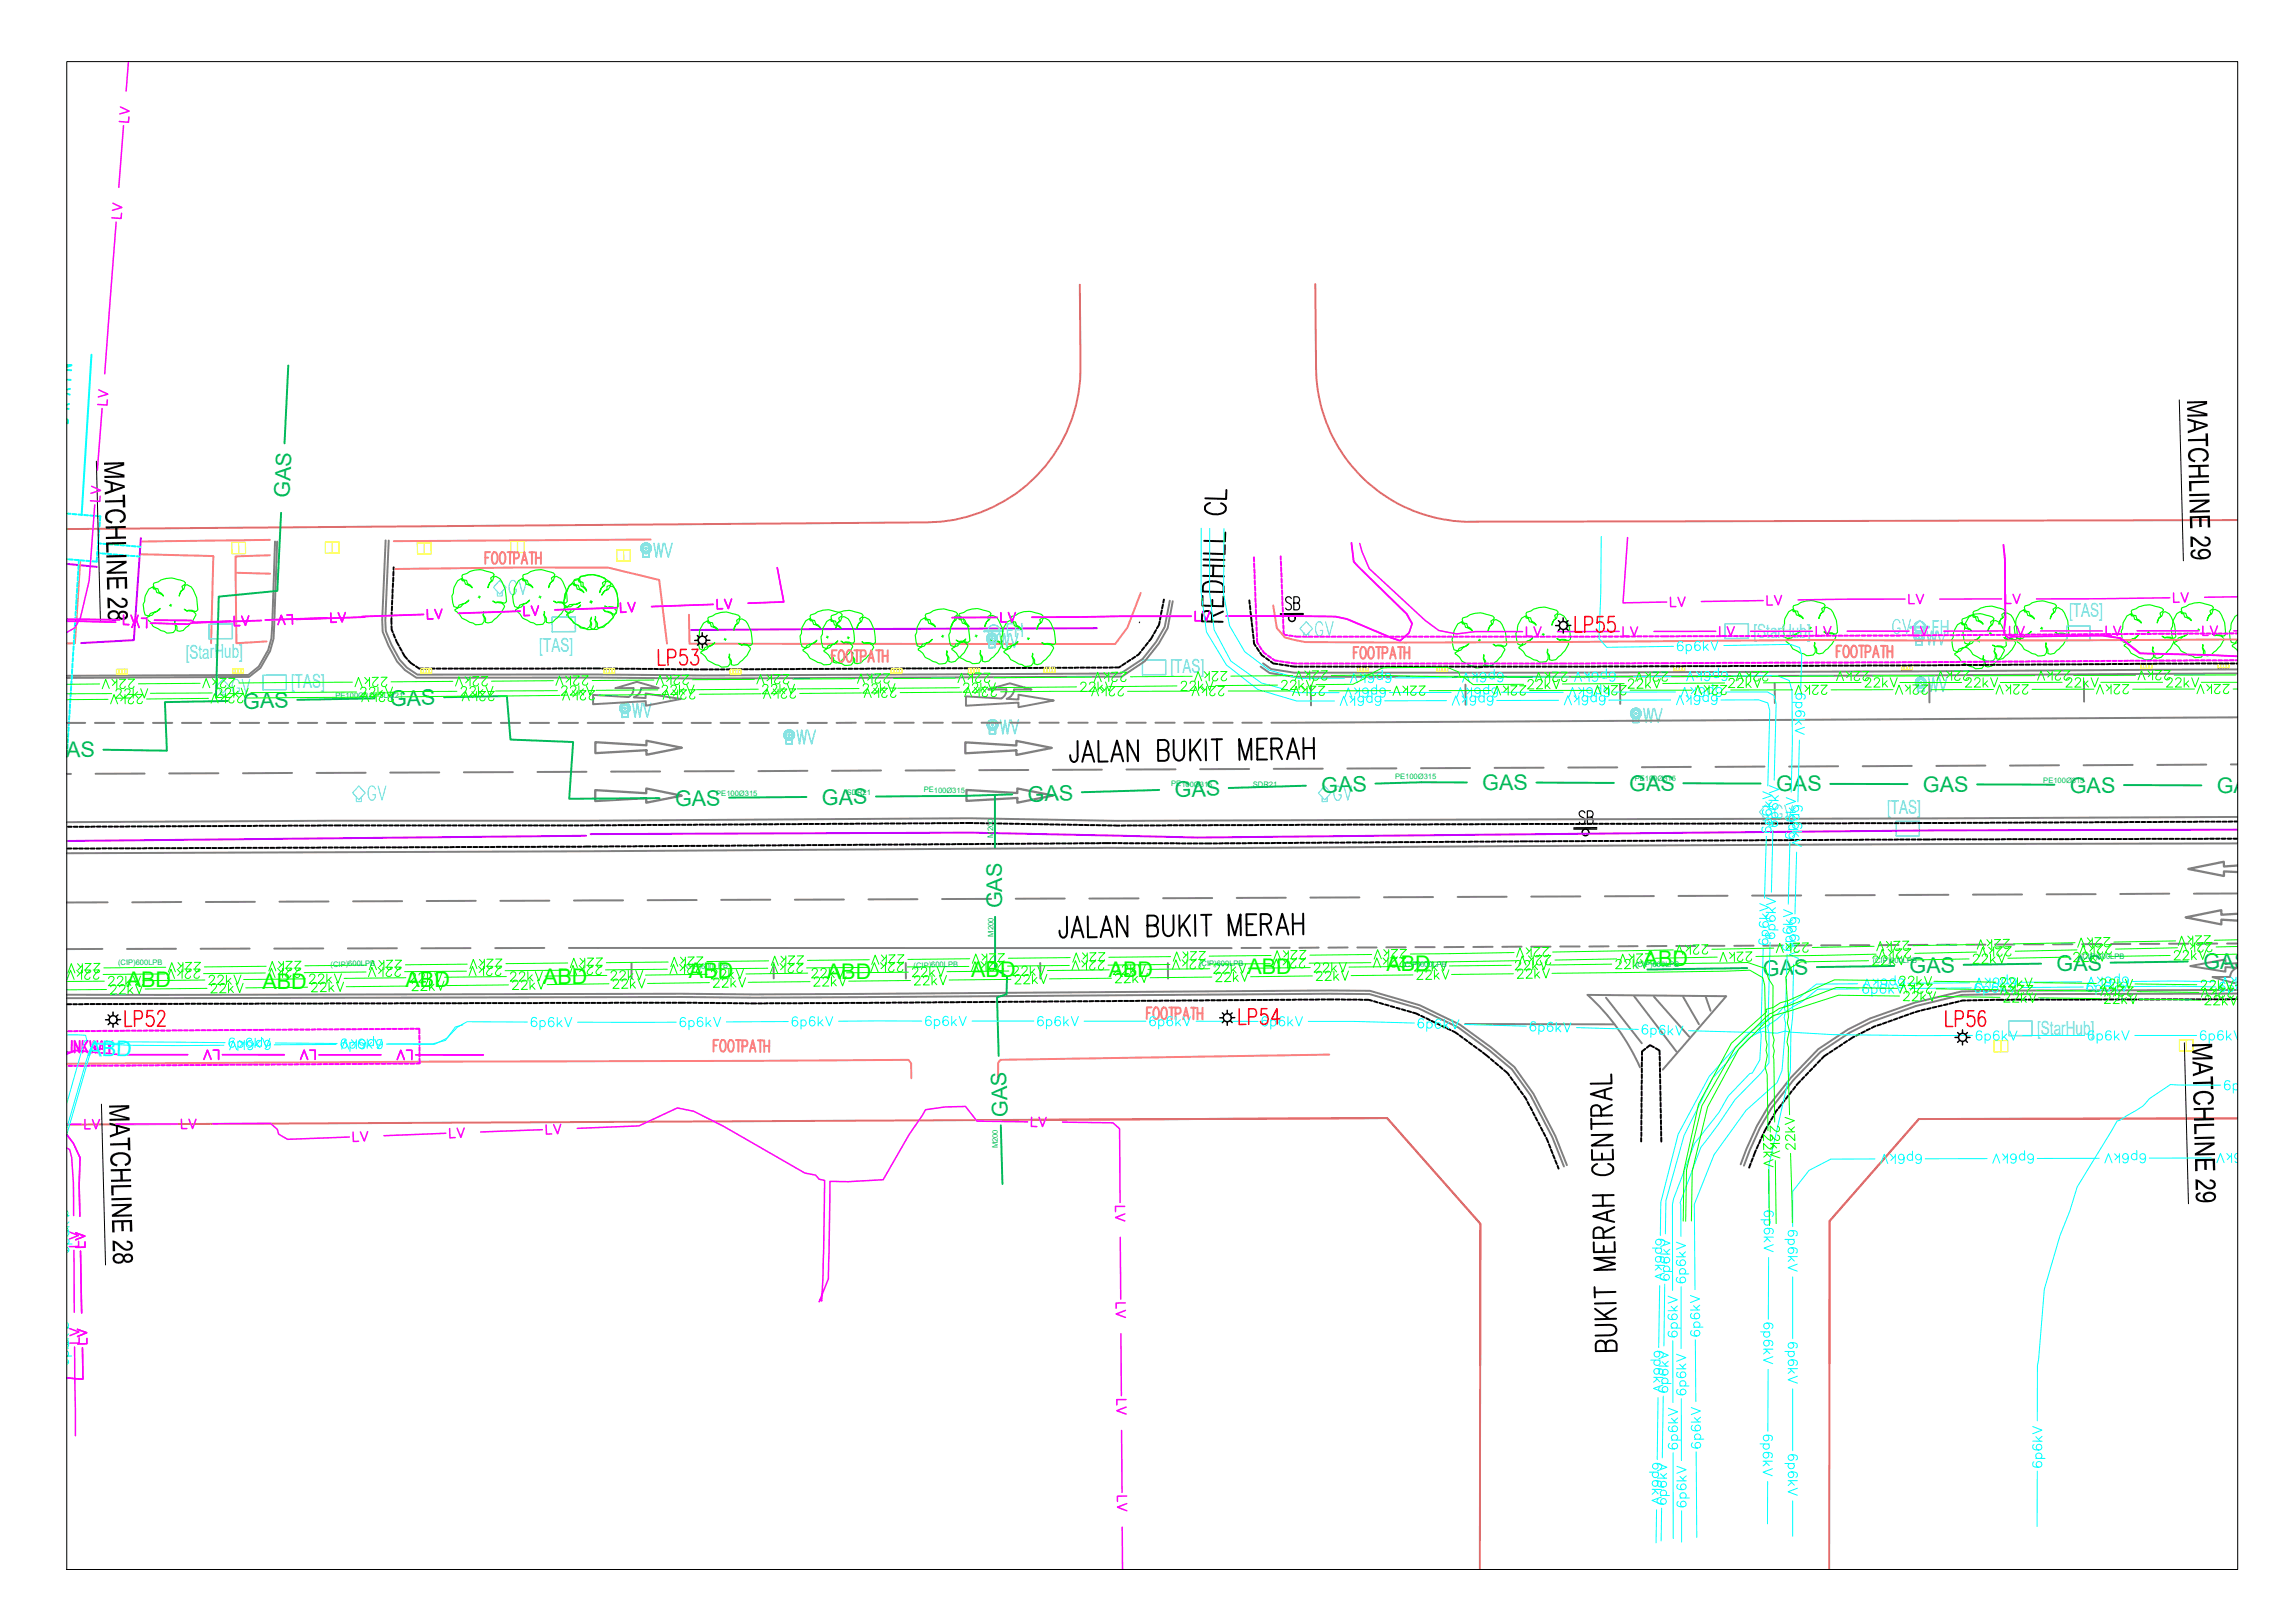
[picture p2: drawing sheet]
<svg xmlns="http://www.w3.org/2000/svg" width="297mm" height="210mm" viewBox="0 0 297 210" stroke-linecap="round" stroke-linejoin="round" font-family="sans-serif">
<defs><g id="words">
<text font-size="5.3" fill="#f0f" x="64.6" y="78.3">GV</text>
<text font-size="5.3" fill="#0f0" x="80.8" y="94.2">WV</text>
<g font-size="4.9" fill="#6edddd">
<text x="83.3" y="73.4">WV</text>
<text x="211.3" y="94.5">WV</text>
<text x="46.6" y="104.8">GV</text>
<text x="171.4" y="104.8">GV</text>
</g>
<g font-size="4.9" fill="#f0f">
<text x="165.1" y="80.1">SB</text>
<text x="169" y="83.6">GV</text>
<text x="243.8" y="83.3">GV</text>
<text x="248" y="84.7">WV</text>
</g>
<g font-size="4.9">
<text x="202.5" y="82.9">LP55</text>
<text x="84" y="87.1">LP53</text>
<text x="203.2" y="108">SB</text>
</g>
<g font-size="4.9" fill="#0f0">
<text x="128.1" y="85">WV</text>
<text x="28.9" y="91">GV</text>
<text x="248.4" y="90.7">WV</text>
</g>
<g font-size="4.9" fill="#808080">
<text x="102" y="97.4">WV</text>
<text x="128.1" y="96.3">WV</text>
</g>
<text font-size="4.9" fill="#0ff" x="228.2" y="107.2">GV</text>
<g font-size="2.8" fill="#00b85c">
<text x="37.5" y="64.4" transform="rotate(-87 37.5 64.4)">GAS</text>
<text x="31.5" y="91.7" transform="rotate(-1 31.5 91.7)">GAS</text>
<text x="50.5" y="91.3" transform="rotate(-1 50.5 91.3)">GAS</text>
<text x="6.4" y="97.9" transform="rotate(1 6.4 97.9)">GAS</text>
<text x="87.3" y="104.3">GAS</text>
<text x="106.3" y="104.1">GAS</text>
<text x="133" y="103.8" transform="rotate(-2 133 103.8)">GAS</text>
<text x="152" y="103.2" transform="rotate(-2 152 103.2)">GAS</text>
<text x="171" y="102.6" transform="rotate(-2 171 102.6)">GAS</text>
<text x="191.8" y="102.2">GAS</text>
<text x="210.8" y="102.3">GAS</text>
<text x="229.8" y="102.4">GAS</text>
<text x="248.8" y="102.5">GAS</text>
<text x="267.8" y="102.6">GAS</text>
<text x="286.8" y="102.6">GAS</text>
<text x="129.7" y="117.6" transform="rotate(-90 129.7 117.6)">GAS</text>
<text x="247.1" y="126" transform="rotate(-1 247.1 126)">GAS</text>
<text x="266.1" y="125.7" transform="rotate(-1 266.1 125.7)">GAS</text>
<text x="285.1" y="125.4" transform="rotate(-1 285.1 125.4)">GAS</text>
<text x="228.1" y="126.3" transform="rotate(-1 228.1 126.3)">GAS</text>
<text x="130.4" y="144.5" transform="rotate(-92 130.4 144.5)">GAS</text>
</g>
<g font-size="2.8" fill="#0f0">
<text x="179.4" y="125.7">ABD</text>
<text x="212.6" y="125">ABD</text>
<text x="16.4" y="127.7">ABD</text>
<text x="34" y="127.9">ABD</text>
<text x="52.5" y="127.8">ABD</text>
<text x="70.3" y="127.3">ABD</text>
<text x="89.1" y="126.6">ABD</text>
<text x="107" y="126.6">ABD</text>
<text x="125.6" y="126.5">ABD</text>
<text x="143.4" y="126.5">ABD</text>
<text x="161.4" y="126">ABD</text>
</g>
<text font-size="2.8" fill="#0ff" x="11.3" y="136.6" transform="rotate(2 11.3 136.6)">ABD</text>
<g font-size="2.5" fill="#6edddd">
<text x="130.1" y="82.5" transform="rotate(-1 130.1 82.5)">FH</text>
<text x="226.8" y="82.5">[StarHub]</text>
<text x="249.9" y="82">FH</text>
<text x="267.7" y="79.8">[TAS]</text>
<text x="24" y="85.2">[StarHub]</text>
<text x="37.7" y="89" transform="rotate(-1 37.7 89)">[TAS]</text>
<text x="69.8" y="84.4">[TAS]</text>
<text x="151.4" y="87.1">[TAS]</text>
<text x="244.1" y="105.4">[TAS]</text>
<text x="263.5" y="133.9">[StarHub]</text>
</g>
<g font-size="1" fill="#00b85c">
<text x="43.4" y="90.3">PE100Ø315 SDR21</text>
<text x="151.5" y="101.8" transform="rotate(1 151.5 101.8)">PE100Ø315</text>
<text x="162.1" y="101.8" transform="rotate(1 162.1 101.8)">SDR21</text>
<text x="180.5" y="100.8" transform="rotate(1 180.5 100.8)">PE100Ø315</text>
<text x="211.5" y="101" transform="rotate(1 211.5 101)">PE100Ø315</text>
<text x="264.4" y="101.3" transform="rotate(1 264.4 101.3)">PE100Ø315</text>
<text x="92.7" y="103">PE100Ø315</text>
<text x="109.5" y="102.9">SDR21</text>
<text x="119.5" y="102.5" transform="rotate(1 119.5 102.5)">PE100Ø315</text>
<text x="128.5" y="108.4" transform="rotate(-90 128.5 108.4)">M200</text>
<text x="15.3" y="124.9">(CIP)600LPB</text>
<text x="42.8" y="125.1">(CIP)600LPB</text>
<text x="88.4" y="125.4">(CIP)600LPB</text>
<text x="118.2" y="125.2">(CIP)600LPB</text>
<text x="128.5" y="121.2" transform="rotate(-90 128.5 121.2)">M200</text>
<text x="155.1" y="125.1">(CIP)600LPB</text>
<text x="181.4" y="125.2">(CIP)600LPB</text>
<text x="211.5" y="125.2">(CIP)600LPB</text>
<text x="242.3" y="124.6">(CIP)600LPB</text>
<text x="269.1" y="124.1">(CIP)600LPB</text>
<text x="129.1" y="148.6" transform="rotate(-90 129.1 148.6)">M200</text>
</g>
</g></defs>
<!-- layer: S_DRAIN_LINE -->
<g fill="none" stroke="#0ff" stroke-width=".25">
<path d="M8.7 54.2l.1 .3v.3h-.1M8.7 47.2l.5 .1-.5 .2M8.7 52.9h.2M8.7 50.9l.3 .2M8.7 49.1l.4 .1M8.7 47.9h.5M8.9 52.3l-.2 .1M9.1 50.3l-.4 .1M11.8 45.9l-1.2 20.7M8.7 72.4h.1M8.7 66.5h.4M8.9 72.4h.5"/>
<path d="M9.4 66.5l.5 .1M9.7 72.4l.5 .1M9.8 79.9l-.1 .5M9.8 79.2v.4M9.8 78.4v.5M9.9 77.7v.5M9.9 76.9v.5M10 76.2l-.1 .5M10 75.4v.5M10.1 74.6v.6M10.1 73.9v.5M10.1 66.6h.5"/>
<path d="M10.2 73.2l-.1 .5M10.2 72.5v.4M10.4 72.5l.5 .1M10.9 66.6l.5 .1M11.2 72.6h.5M11.6 66.7l.5 .1M12.4 66.8h.6l-.1 .6M12.6 72.1l-.1 .6-.6-.1M12.6 71.6h.4M12.6 71.4v.5M12.7 70.6l-.1 .5M12.7 69.9v.5"/>
<path d="M12.7 70.3l.4 .1M12.8 69.1l-.1 .5M12.8 68.4v.5M12.9 67.6v.5M13.2 71.6l.5 .1M13.3 70.4h.5M13.9 71.7h.5M14.1 70.4l.5 .1M14.7 71.7l.5 .1M14.8 70.5h.5M15.4 71.8l.5 .1M15.6 70.5l.5 .1"/>
<path d="M16.2 71.9h.5M16.3 70.6h.5M16.9 71.9l.5 .1M17.1 70.7h.5M17.7 72h.4M17.8 70.7l.4 .1M8.7 97.9h.1M8.7 97.1v.5M8.7 96.4v.5M8.8 95.6v.5M8.8 94.9v.5M8.9 94.1l-.1 .5"/>
<path d="M8.9 93.4v.5M9 92.6l-.1 .5M9 91.9v.5M9.1 91.1l-.1 .5M9.1 90.4v.5M9.2 89.6l-.1 .5M9.2 88.9v.5M9.2 88.1v.5M9.3 87.4v.5M9.3 86.6v.5M9.4 85.9v.5M9.4 85.1v.5"/>
<path d="M9.5 84.4l-.1 .5M9.5 83.6v.5M9.6 82.9l-.1 .5M9.6 82.1v.5M9.7 81.4l-.1 .5M9.7 80.6v.5"/>
</g>
<!-- layer: S_TREE -->
<g fill="none" stroke="#0f0" stroke-width=".15">
<path d="M19.9 75.5l.6-.2a2.65 2.65 0 0 1 2.5-.3l.8 .2 .2 .2-.1 .2-.4 .3 .2 .4-.5 .5v.3l.2-.6 .4-.3 .1-.5h.3l.2 .1a2.51 2.51 0 0 1 1.1 2.4l.1 .7-.2 .2a1.54 1.54 0 0 0-1.2 0l-.4-.3 .4 .3a.92 .92 0 0 1 1.2 .5l-.1 .1a6.3 6.3 0 0 1-1.6 1.9l-.5 .1-.3-.1v-.4l-.3-.5v-.5v.5l.1 .4v.4l-.3 .3-.8 .1-1.8-.9-.3-.5-.6-.4v-.1l.8-.4 .3-.4 .6-.3 .1-.2-.4 .4-.8 .3-.2 .3-.5-.1-.3-1.4 .2-.4a1.98 1.98 0 0 1 1.1-1.9l.1 .3 .3 .1 .1 .4 .4 .1 .4 .3-.2-.3-.3-.2-.2-.4-.5-.2-.1-.4zM22 78.2l.1 .3M22.2 78.3l-.3 .1M59.9 74.4l.5-.2a2.88 2.88 0 0 1 2.8-.2l.5 .1 .2 .3-.4 .4 .1 .4-.4 .5-.1 .4 .3-.7 .3-.2 .2-.5 .3-.1 .1 .1a2.62 2.62 0 0 1 1.2 2.4v.7l-.2 .3a1.58 1.58 0 0 0-1.2-.1l-.3-.2 .3 .2a.95 .95 0 0 1 1.1 .4 1.57 1.57 0 0 1-.6 1.2l-1 .9-.5 .1-.3-.1v-.4l-.3-.5v-.5v.5l.2 .4-.1 .4-.2 .4h-.9l-.3-.2-.4-.1-1.1-.5-.3-.5-.5-.4-.1-.2 .8-.4 .3-.3 .3-.1 .5-.4-.5 .4-.8 .2-.2 .3-.5-.1-.2-1.4 .2-.3a1.98 1.98 0 0 1 1-1.9l.1 .2 .3 .1 .1 .4 .4 .1 .5 .4a.91 .91 0 0 0-.6-.6l-.1-.4-.5-.1-.1-.4zM62 77.1v.3M62.1 77.2l-.2 .1M67.7 74.4l.6-.2a2.85 2.85 0 0 1 2.8-.2l.5 .1 .2 .3-.1 .1-.4 .3 .2 .4-.5 .5v.4l.2-.7 .4-.2 .1-.5 .3-.1 .5 .3a4.3 4.3 0 0 1 .9 2.9l-.2 .3a1.62 1.62 0 0 0-1.2-.1l-.4-.2 .4 .2a.89 .89 0 0 1 1.2 .5l-.2 .2a6.3 6.3 0 0 1-1.5 1.8l-.5 .1-.3-.1v-.4l-.3-.5v-.5v.5l.1 .4v.4l-.3 .4h-.8l-1.8-.8-.3-.5-.6-.4v-.2l.8-.4 .3-.3 .6-.4 .1-.1-.4 .4-.9 .2-.1 .3-.5-.1-.3-1.4 .2-.3a1.89 1.89 0 0 1 1.1-1.9v.2l.3 .1 .2 .4 .4 .1 .4 .4-.2-.4-.4-.2-.1-.4-.5-.1-.1-.4zM74.3 75.1l.6-.1v.3l.2 .1 .1 .4 .3 .2 .4 .5a.89 .89 0 0 0-.5-.7v-.4l-.4-.3v-.4l.1-.1 .6-.1a2.83 2.83 0 0 1 2.8 .5l.4 .3 .2 .3-.1 .1-.5 .2v.4l-.2 .1-.4 .6 .4-.6 .4-.1 .3-.4a.92 .92 0 0 1 .8 .8l.2 1.1-.1 .8-.2 .8-.2 .1a1.55 1.55 0 0 0-1.2-.4l-.3-.3 .3 .4a.96 .96 0 0 1 1 .6v.1l-.7 .7-1.4 .9-.5-.1-.3-.1 .1-.6-.1-.4 .1-.4-.2 .4 .1 .4-.1 .4-.4 .3-.8-.1-.3-.4-.4-.2-.8-.8-.2-.5-.4-.6v-.1l.8-.2 .4-.3h.3l.6-.3-.6 .3h-.8l-.3 .3-.4-.2 .1-1.5 .3-.2 .2-.7zM74.3 75l.6-.1a2.85 2.85 0 0 1 2.8-.3l.5 .2 .2 .2-.1 .2-.4 .2 .2 .4-.5 .6v.3l.2-.7 .4-.2 .2-.5a.94 .94 0 0 1 1 .6l.4 1 .2 1.6-.2 .2a1.62 1.62 0 0 0-1.2-.1l-.4-.2 .4 .2a.89 .89 0 0 1 1.2 .5l-.1 .2a6.3 6.3 0 0 1-1.6 1.8l-.5 .2-.3-.1v-.5l-.3-.5v-.4v.4l.1 .4v.5l-.3 .3-.8 .1-1.8-.9-.3-.5-.6-.4v-.2l.8-.3 .3-.4 .3-.1 .4-.4-.4 .4-.8 .2-.2 .4-.5-.2-.2-.5-.1-.8 .2-.4a1.89 1.89 0 0 1 1.1-1.9l.1 .3h.3l.1 .4 .4 .1 .4 .4-.2-.4-.3-.1-.2-.5-.5-.1-.1-.4zM76.4 77.8l.1 .2M76.5 77.8v.2M76.6 77.9h-.3"/>
<path d="M91.7 79.9l.5-.2a2.88 2.88 0 0 1 2.9-.2l.4 .1 .3 .3-.5 .4 .1 .4-.4 .5-.1 .3 .3-.6 .3-.3 .2-.4a.92 .92 0 0 1 1 .5l.5 1.1 .1 1.5-.2 .2a1.58 1.58 0 0 0-1.2 0l-.3-.2 .3 .2a.92 .92 0 0 1 1.1 .4 1.57 1.57 0 0 1-.6 1.2l-1 .9-.4 .1-.4-.1v-.4l-.3-.5 .1-.5-.1 .5 .2 .4-.1 .4-.2 .4h-.9l-.3-.2-.4-.1-1.1-.6-.3-.4-.5-.5v-.1l.7-.4 .3-.4h.3l.5-.5-.5 .4-.8 .3-.2 .4-.5-.2-.2-1.4 .2-.3a1.88 1.88 0 0 1 1-2l.1 .3 .3 .1 .1 .4 .4 .1 .5 .3-.3-.3-.3-.2-.1-.4-.5-.2-.1-.4zM104.9 79.6l.5-.2a2.85 2.85 0 0 1 2.9-.2l.5 .1 .2 .3-.1 .1-.4 .3 .1 .4-.4 .5-.1 .4 .3-.7 .4-.3 .1-.4a.94 .94 0 0 1 1.1 .5l.4 1.1 .2 1.5-.3 .2a1.62 1.62 0 0 0-1.2 0l-.3-.2 .3 .2a.89 .89 0 0 1 1.2 .5l-.1 .2a6.3 6.3 0 0 1-1.5 1.8l-.5 .1-.4-.1 .1-.4-.3-.5v-.5l-.1 .5 .2 .4v.4l-.3 .4h-.8l-1.8-.9-.3-.4-.6-.5v-.1l.7-.4 .4-.4h.2l.5-.5-.5 .4-.8 .3-.2 .4-.4-.2-.2-.5-.1-.9 .2-.3a1.9 1.9 0 0 1 1-2l.1 .3 .3 .1 .1 .4 .4 .1 .5 .4-.2-.4-.4-.2-.1-.4-.5-.1-.1-.5zM107.6 79.7l.5-.2a2.85 2.85 0 0 1 2.9-.2l.5 .1 .2 .2-.1 .2-.4 .3 .1 .4-.4 .5-.1 .3 .3-.6 .4-.3 .1-.5a.94 .94 0 0 1 1.1 .6l.4 1 .2 1.6-.2 .2a1.62 1.62 0 0 0-1.3-.1l-.3-.1 .3 .2a.89 .89 0 0 1 1.2 .5l-.1 .1a6.3 6.3 0 0 1-1.5 1.9l-.5 .1-.3-.1v-.4l-.3-.5v-.5l-.1 .5 .2 .4v.4l-.3 .4h-.8l-1.8-.9-.3-.5-.6-.4v-.1l.8-.4 .3-.4 .2-.1 .5-.4-.5 .4-.8 .3-.2 .3-.4-.1-.2-.6-.1-.8 .2-.3 .1-.8 .5-.9 .4-.3 .1 .3 .3 .1 .1 .4 .4 .1 .5 .3-.2-.3-.4-.2-.1-.4-.5-.2-.1-.4zM119.8 79.5l.5-.2a2.65 2.65 0 0 1 2.6-.3l.8 .2 .2 .2-.1 .2-.4 .3 .1 .4-.4 .5v.3l.2-.6 .4-.3 .1-.5h.3l.2 .1a2.62 2.62 0 0 1 1.1 2.4l.1 .7-.3 .2a1.71 1.71 0 0 0-1.1-.1l-.4-.2 .4 .3a.91 .91 0 0 1 1.1 .5l-.1 .1a6 6 0 0 1-1.5 1.9l-.5 .1-.4-.1v-.6l-.2-.3v-.5l-.1 .5 .2 .4v.4l-.3 .3-.8 .1-1.8-.9-.3-.5-.6-.4v-.1l.7-.4 .4-.4h.2l.5-.5-.5 .4-.8 .3-.2 .3-.4-.1-.3-1.4 .2-.4a1.98 1.98 0 0 1 1.1-1.9v.3l.3 .1 .1 .4 .7 .2 .2 .2a.83 .83 0 0 0-.6-.5l-.1-.4-.5-.2-.1-.4zM124.1 79.4l.6-.1a2.85 2.85 0 0 1 2.8-.3l.5 .2 .2 .2-.4 .4 .1 .4-.4 .6-.1 .3 .3-.7 .3-.2 .2-.5a.92 .92 0 0 1 1 .6l.5 1 .1 1.6-.2 .2a1.54 1.54 0 0 0-1.2-.1l-.3-.2 .3 .3a.96 .96 0 0 1 1.1 .3v.3a6 6 0 0 1-1.6 1.8l-.5 .2-.3-.1v-.6l-.3-.4v-.4v.4l.1 .4v.5l-.2 .3-.9 .1-1.8-.9-.3-.5-.5-.4-.1-.2 .8-.3 .3-.4 .7-.3v-.2l-.4 .4-.8 .2-.2 .4-.5-.2-.3-1.3 .2-.4a1.98 1.98 0 0 1 1.1-1.9l.1 .3h.3l.1 .4 .4 .1 .5 .4a.91 .91 0 0 0-.6-.5l-.1-.4-.5-.2-.1-.4zM130.9 79.8l.5-.2a2.8 2.8 0 0 1 2.9-.2l.4 .1 .3 .2-.5 .5 .1 .4-.2 .2-.2 .6 .2-.6 .4-.3 .1-.4 .3-.1 .2 .1a2.62 2.62 0 0 1 1.1 2.4l.1 .7-.3 .2-.5-.1h-.7l-.3-.1 .3 .2a.92 .92 0 0 1 1.2 .5l-.5 .8-1.1 1.2-.5 .1-.4-.1 .1-.4-.3-.5v-.5l-.1 .5 .2 .4v.4l-.3 .4h-.8l-.4-.2-.4-.1-1.1-.5-.2-.5-.6-.5v-.1l.7-.4 .4-.4 .6-.3 .1-.2-.5 .4-.8 .3-.2 .3-.4-.1-.3-1.4 .2-.3 .1-.8 .4-.9 .5-.2 .1 .2 .3 .1 .1 .4 .7 .3 .2 .2a.91 .91 0 0 0-.6-.6l-.1-.4-.5-.2-.1-.4zM189.3 80l.5-.2a2.85 2.85 0 0 1 2.8-.2l.5 .1 .2 .3-.4 .4 .1 .4-.4 .5-.1 .4 .3-.7 .3-.3 .2-.4 .2-.1 .2 .1a2.51 2.51 0 0 1 1.2 2.4v.7l-.2 .2a1.54 1.54 0 0 0-1.2 0l-.3-.2 .3 .2a.91 .91 0 0 1 1.2 .5l-.1 .2a6.3 6.3 0 0 1-1.6 1.8l-.5 .1-.3-.1v-.6l-.3-.3 .1-.5-.1 .5 .1 .4v.4l-.2 .4h-.9l-1.8-.9-.3-.4-.5-.5-.1-.1 .8-.4 .3-.4 .7-.3 .1-.2-.5 .4-.8 .3-.2 .3-.5-.1-.2-1.4 .1-.3a1.98 1.98 0 0 1 1.1-2l.1 .3 .3 .1 .1 .4 .4 .1 .5 .4a.91 .91 0 0 0-.6-.6l-.1-.4-.5-.1-.1-.4zM197.5 79.2l.6-.1a2.85 2.85 0 0 1 2.8-.3l.5 .2 .2 .2-.5 .4 .2 .4-.5 .6v.3l.2-.6 .4-.3 .1-.5a.95 .95 0 0 1 1.1 .6l.4 1 .2 1.6-.3 .2a1.54 1.54 0 0 0-1.1-.1l-.4-.2 .4 .3a.91 .91 0 0 1 1.1 .4l-.1 .2a6.3 6.3 0 0 1-1.5 1.9l-.5 .1-.3-.1-.1-.6-.2-.4v-.4v.4l.1 .5v.4l-.3 .3-.8 .1-1.8-.9-.3-.5-.6-.5 .8-.4 .3-.4 .6-.3 .1-.2-.5 .4-.8 .3-.2 .3-.4-.2-.3-1.3 .2-.4a1.99 1.99 0 0 1 1.1-1.9v.3h.3l.2 .4 .3 .2 .5 .3-.2-.3-.4-.2-.1-.4-.5-.2-.1-.4zM232.1 78.4l.5-.2a2.91 2.91 0 0 1 2.8-.2l.5 .1 .2 .3v.1l-.4 .3 .1 .4-.2 .2-.3 .6 .3-.6 .3-.2 .2-.5 .2-.1 .6 .3a4.3 4.3 0 0 1 .8 2.9l-.2 .3-.5-.2-.7 .1-.3-.2 .3 .2a.94 .94 0 0 1 1.2 .5l-.5 .8-1.2 1.2-.4 .1-.4-.1v-.6l-.3-.3 .1-.5-.1 .5 .1 .4v.4l-.2 .4-.9 .1-1.8-.9-.3-.5-.6-.6 .8-.4 .3-.4h.3l.4-.3 .1-.2-.5 .4-.8 .3-.2 .3-.5-.1-.1-.5-.1-.9 .2-.3a1.89 1.89 0 0 1 1-1.9l.1 .2 .3 .1 .1 .4 .7 .3 .2 .2-.3-.4-.3-.2-.1-.4-.5-.2-.1-.4zM255.4 79.1l.5-.2a2.88 2.88 0 0 1 2.8-.2l.5 .2 .2 .2-.4 .4 .1 .4-.4 .6-.1 .3 .2-.7 .4-.2 .2-.5a.92 .92 0 0 1 1 .6l.5 1 .1 1.6-.2 .2-.5-.2-.7 .1-.4-.2 .4 .2a.92 .92 0 0 1 1.1 .4 1.57 1.57 0 0 1-.6 1.2l-1 .9-.5 .1h-.3v-.5l-.3-.5v-.4v.4l.1 .4v.5l-.2 .3-.9 .1-.3-.3h-.4l-1.1-.6-.3-.5-.5-.4-.1-.2 .8-.3 .3-.4 .3-.1 .5-.4-.5 .4-.8 .2-.2 .4-.5-.2-.2-1.4 .1-.3 .1-.8 .5-.8 .5-.3 .1 .3h.3l.1 .4 .4 .1 .5 .4-.3-.4-.3-.2-.2-.4-.4-.1-.2-.4zM262 78.4l.5-.1a2.85 2.85 0 0 1 2.9-.3l.5 .2 .2 .2-.5 .4 .1 .4-.4 .6-.1 .3 .3-.6 .4-.3 .1-.5 .3-.1 .1 .1a2.51 2.51 0 0 1 1.2 2.5l.1 .7-.3 .2a1.54 1.54 0 0 0-1.2-.1l-.3-.2 .3 .3a.91 .91 0 0 1 1.2 .4l-.1 .2a6.3 6.3 0 0 1-1.5 1.9l-.5 .1-.4-.1v-.6l-.2-.4v-.4l-.1 .4 .2 .4v.5l-.3 .3-.8 .1-1.8-.9-.3-.5-.6-.4v-.2l.7-.3 .4-.4 .6-.3 .1-.2-.5 .4-.8 .3-.2 .3-.5-.2-.2-1.3 .2-.4a1.98 1.98 0 0 1 1-1.9l.1 .3h.3l.1 .4 .4 .1 .5 .4a.91 .91 0 0 0-.6-.5l-.1-.4-.5-.2-.1-.4zM275.8 78.9l.6-.1a2.88 2.88 0 0 1 2.8-.3l.5 .2 .2 .2-.5 .4 .1 .4-.2 .3-.2 .6 .2-.6 .4-.3 .1-.5a.85 .85 0 0 1 1.1 .6l.4 1 .2 1.6-.2 .2-.5-.1h-.7l-.4-.2 .4 .3a.92 .92 0 0 1 1.1 .3 1.57 1.57 0 0 1-.7 1.2l-.9 1-.5 .1-.3-.1v-.5l-.3-.4v-.5l-.1 .5 .2 .4v.4l-.3 .3-.4 .1h-.4l-1.8-.9-.3-.5-.6-.4v-.1l.8-.4 .3-.4 .3-.1 .4-.4-.4 .4-.8 .3-.2 .3-.5-.1-.3-1.4 .2-.4 .1-.7 .5-.9 .5-.3v.3h.4l.1 .5 .3 .1 .5 .3a.91 .91 0 0 0-.6-.5l-.1-.4-.5-.2-.1-.4z"/>
<path d="M282.3 78.6l.5-.1a2.85 2.85 0 0 1 2.9-.3l.5 .2 .2 .2-.1 .2-.4 .3 .1 .4-.4 .5-.1 .3 .3-.6 .4-.3 .1-.5a.94 .94 0 0 1 1.1 .6l.4 1.1 .2 1.5-.3 .2-.4-.1h-.8l-.3-.2 .3 .3a.91 .91 0 0 1 1.2 .5l-.1 .1a6.3 6.3 0 0 1-1.5 1.9l-.5 .1-.4-.1 .1-.5a.87 .87 0 0 1-.3-.9l-.1 .5 .2 .4v.4l-.3 .3-.8 .1-1.7-.8-1-1.1 .7-.4 .4-.4 .6-.3 .1-.2-.5 .4-.8 .3-.2 .3-.5-.1-.2-1.4 .2-.4a1.99 1.99 0 0 1 1-1.9l.1 .3 .3 .1 .1 .4 .4 .1 .5 .3-.2-.3-.4-.2-.1-.4-.5-.2-.1-.4zM289.5 79.6l-.3 .2a2.06 2.06 0 0 0-.6 1.6l-.2 .3 .1 .9 .2 .5 .5 .2 .3-.4M93.8 82.6l.1 .3M94 82.7l-.3 .1M107 82.3l.1 .3M107.2 82.4l-.3 .1M109.7 82.4l.1 .3M109.9 82.5l-.3 .1M121.9 82.2l.1 .3M122.1 82.3l-.3 .1M126.3 82.2v.2M126.4 82.3h-.2"/>
<path d="M191.4 82.7l.1 .3M191.5 82.8l-.2 .1M199.6 82l.1 .2M199.8 82.1h-.3M234.2 81.1l.1 .3M234.3 81.2l-.2 .1M253.9 80.1l.5-.2a2.85 2.85 0 0 1 2.9-.2l.5 .1 .2 .3-.5 .4 .1 .4-.4 .5v.4l.2-.7 .4-.3 .1-.4a.92 .92 0 0 1 1.1 .5l.4 1.1 .2 1.5-.3 .2a1.54 1.54 0 0 0-1.2 0l-.3-.2 .3 .2a.96 .96 0 0 1 1.2 .4l-.1 .3a6 6 0 0 1-1.5 1.8l-.5 .1-.3-.1-.1-.5-.2-.4v-.4l-.1 .4 .2 .4v.4l-.3 .4h-.8l-1.8-.8-.3-.5-.6-.5v-.1l.7-.4 .4-.3 .6-.4 .1-.2-.5 .4-.8 .3-.2 .4-.4-.2-.3-1.4 .2-.3a1.99 1.99 0 0 1 1-1.9l.1 .2 .3 .1 .2 .4 .3 .1 .5 .4a.91 .91 0 0 0-.6-.6l-.1-.4-.5-.1-.1-.4zM256 82.8l.1 .3M256.2 82.9l-.3 .1M257.5 81.8v.3M257.6 82h-.2M264.1 81.2l.1 .2"/>
<path d="M264.3 81.3h-.3M277.9 81.7l.1 .3M278.1 81.8l-.3 .1M284.4 81.4l.1 .3M284.6 81.5l-.3 .1M289.5 83.2l-.7 .3v.2l.6 .4 .1 .2"/>
</g>
<!-- layer: S_IG_ -->
<g fill="none" stroke="#ff0" stroke-width=".15">
<path d="M30 70.2h1.7l.1 1.4h-1.8zM30.9 70.2v1.4M42.1 70.1h1.8v1.5h-1.8zM43 70.1v1.5M54 70.2h1.8v1.5h-1.8zM54.9 70.2v1.5M66.1 70.1h1.7v1.4h-1.7zM67 70.1v1.4M79.8 71.2h1.8v1.4h-1.8zM80.7 71.2v1.4M258 134.7h1.7v1.4h-1.7zM258.8 134.7v1.4"/>
<path d="M282 134.6l1.7-.1v1.5h-1.7zM282.9 134.6v1.4"/>
</g>
<!-- layer: S_IGK_ -->
<g fill="none" stroke="#ff0" stroke-width=".15">
<path d="M15.1 86.6h1.4v.6h-1.4zM15.4 86.6v.6M15.8 86.6v.6M16.1 86.6v.6M54.4 86.5h1.4l.1 .6h-1.5zM54.8 86.5v.6M55.1 86.5l.1 .6M55.5 86.5v.6M78.1 86.5h1.4v.6h-1.4zM78.4 86.5l.1 .6M78.8 86.5v.6M79.2 86.5v.6"/>
<path d="M94.5 86.6h1.4v.6h-1.4zM94.8 86.6v.6M95.2 86.6v.6M95.5 86.6v.6M115.3 86.5h1.4v.6h-1.4zM115.6 86.5v.6M116 86.5v.6M116.3 86.5l.1 .6M125.3 86.5h1.4v.6h-1.4zM125.6 86.5v.6M126 86.5v.6M126.3 86.5v.6"/>
<path d="M135.1 86.4h1.4v.6h-1.4zM135.4 86.4v.6M135.8 86.4v.6M136.1 86.4v.6M175.6 86.3h1.4v.6h-1.4zM176 86.3v.6M176.3 86.3v.6M176.7 86.3v.6M185.9 86.3h1.4v.6h-1.4zM186.2 86.3v.6M186.6 86.3v.6M186.9 86.3v.6"/>
<path d="M216.6 86.2h1.4v.6h-1.4zM216.9 86.2v.6M217.3 86.2v.6M217.6 86.2v.6M246 86.1h1.4v.6h-1.4zM246.3 86.1l.1 .6M277 85.9h1.4v.6h-1.4zM277.3 85.9v.6M277.7 85.9v.6M278 85.9v.6M287 85.9h1.4v.6h-1.4zM287.3 85.9v.6"/>
<path d="M287.7 85.9v.6M288 85.9v.6"/>
</g>
<!-- layer: S_MH-TAS -->
<path d="M71.4 79.9l3-.1v1.9l-3 .1zM34 87.4l3-.1v2h-3zM147.8 85.4h3v1.9h-3zM267.4 81h3v1.9h-3zM245.3 106.3h3v1.9h-3z" fill="none" stroke="#6edddd" stroke-width=".19"/>
<!-- layer: S_MH-STARHUB -->
<path d="M27.1 80.8l3-.1v1.9l-3 .1zM223.2 80.7h3v1.9h-3zM259.9 132.1h3v1.9h-3z" fill="none" stroke="#6edddd" stroke-width=".19"/>
<!-- layer: S_TRAFFIC_LINE -->
<g fill="none" stroke="#808080" stroke-width=".25">
<path d="M35.6 70.1l-.5 12.5-.4 1.5-1.2 2.1-1.4 1.1-23.4 .2M35.9 70.1l-.5 12.5-.5 1.6-1.2 2.2-1.5 1.2-23.5 .1M49.9 69.9l-.5 10.4 .1 1.5 .8 1.8 1.1 2 1 1.1 1.5 1h23.4l13.7 .1 54.1-.2 3-2 1.8-2.3 1.2-2 .6-3.5M50.3 69.9l-.5 10.4 .1 1.4 .7 1.7 1.1 2 .9 1 1.4 .9h23.3l13.7 .1 54-.2 2.8-1.9 1.8-2.2 1.1-2 .6-3.4M8.7 93.5h2.3M12.3 93.5h2.5M16 93.5h2.5M19.8 93.5h2.5M23.5 93.5h2.5M27.3 93.5h2.5M31 93.5h2.5M34.8 93.5h2.5"/>
<path d="M38.5 93.5h2.5M42.3 93.5h2.5M46 93.5h2.5M49.8 93.5h2.5M53.5 93.5h2.5M56.8 100h-6.3M57.3 93.5h2.5M61 93.5h2.5M64.8 93.5h2.5M66.4 99.9h-6.4M68.5 93.5h2.5M72.3 93.5h2.5"/>
<path d="M75.9 99.9h-6.4M76 93.5h4.7M81.3 90.2l-4.6-.3v1.2l6.8-.4v.6l4.6-.8-4.6-.8v.6l-1.5-.1M85.4 99.8l-6.3 .1M85.7 93.5h2.5M89.5 93.5h2.5M93.2 93.5h2.5M94.9 99.8h-6.3M97 93.5h2.5M104.5 99.8h-6.4M110.7 93.5h-2.5M112 93.5h2.5"/>
<path d="M114 99.7l-6.4 .1M115.7 93.5h2.5M119.5 93.5h2.5M123.2 93.5h2.5M123.5 99.7h-6.3M129.6 90.4a1.1 1.1 0 0 0 .6-1.2h-2.4l2.8-.8 2.9 .8h-2.3a1.34 1.34 0 0 1-1 1.2l1.6 .1v-.6l4.5 .7-4.5 .9v-.6l-6.8 .4v-1.2l4.6 .3M133 99.6l-6.3 .1M134.5 93.5h2.5M138.2 93.5h2.5M142 93.5h2.5M142.6 99.6h-6.4M145.7 93.5h2.5"/>
<path d="M149.5 93.5h2.5M152.1 99.6h-6.4M153.2 93.5h2.5M157 93.5h2.5M160.7 93.5h2.5M161.6 99.5h-6.3M163.1 86.3l1.2 .8 3.1 .5h34.7l87.4-.4M163.4 85.8l1 .8 3 .5h34.7l87.4-.5M169.6 88.7v2.6M171.1 99.5h-6.3M180.7 99.4l-6.4 .1M189.6 88.6v2.6"/>
<path d="M190.2 99.4h-6.4M199.7 99.3l-6.3 .1M209.2 99.3h-6.3M209.6 88.5v2.6M218.8 99.2l-6.4 .1M228.3 99.2h-6.4M229.6 88.4v2.6M237.8 99.2h-6.3M247.3 99.1l-6.3 .1M256.9 99.1h-6.4M266.4 99l-6.4 .1M269.6 88.2v2.6"/>
<path d="M275.9 99h-6.3M285.4 98.9l-6.3 .1M288.6 98.9h.9M289.5 92.8l-125 .7M8.7 100.2h.5M13.9 116.8h-5.2M18.7 100.1h-6.3M23.5 116.7l-6.4 .1M28.3 100.1h-6.4M33 116.7h-6.4M37.8 100l-6.4 .1M42.5 116.7h-6.3"/>
<path d="M47.3 100h-6.3M52 116.6h-6.3M61.6 116.6h-6.4M71.1 116.6h-6.4M80.6 116.5h-6.3M90.1 116.5h-6.3M99.7 116.4l-6.4 .1M109.2 116.4h-6.4M118.7 116.4h-6.3M128.2 116.3h-6.3M137.8 116.3h-6.4M147.3 116.3h-6.4"/>
<path d="M156.8 116.2h-6.3M166.3 116.2h-6.3M175.9 116.1l-6.4 .1M185.4 116.1h-6.4M194.9 116l-6.3 .1M204.4 116h-6.3M214 116h-6.4M223.5 115.9h-6.4M233 115.9h-6.3M242.5 115.8l-6.3 .1M252.1 115.8h-6.4M261.6 115.8h-6.4"/>
<path d="M271.1 115.7h-6.3M280.6 115.6l-6.3 .1M289.5 109.1l-40.2 .1-93 .6-13.1-.1-67.4 .5-67.1 .2M289.5 105.7l-145 .5-19-.3-49.3 .3h-32.6l-34.9 .2M289.5 115.6h-5.7M8.7 129.2l79.5-.2 9.4 .1 74.4-.5h5.2l6.3 1.9 5.2 2.5 4 2.9 2.9 2.5 2.4 3.3 2.8 5.5 1.5 3.8M8.7 128.7l79.5-.1 9.4 .1 74.4-.5h5.2l6.5 1.9 5.2 2.5 4 3 3 2.5 2.5 3.4 2.8 5.5 1.5 3.8M13.3 122.8h-4.6M22.8 122.8h-6.4M32.3 122.8h-6.3M41.8 122.7l-6.3 .1M51.4 122.7h-6.4"/>
<path d="M60.9 122.7h-6.4M70.4 122.7h-6.3M73.6 122.7h85.7M81.7 124.6v2M100.1 124.6v2M117.2 124.6v2M134.6 124.6v2M151.1 124.6v2M160.6 122.7h2.5M164.4 122.7h2.5M170.6 122.6l-2.5 .1M174.3 122.6h-2.4"/>
<path d="M175.6 122.6h2.5M179.3 122.6h2.6M183.1 122.6h2.5M189.4 122.5l-2.5 .1M189.5 132.5l19.4 .1M193.1 122.5h-2.5M196.8 122.5h-2.4M198.1 122.5h2.5M201.8 122.5h2.6M207.8 129.1l4.6 5.9M208.1 122.5h-2.5M211.4 128.9l5.5 7.2"/>
<path d="M211.9 122.4l-2.5 .1M212.2 138.1a28 28 0 0 0-6.8-9.3l17.9 .1-8.2 9.5M214 129l4.5 5.2M215.6 122.4h-2.5M216.9 122.4h2.5M217.8 129l2 3.5M220.6 122.4h2.5M220.7 129l.6 1.8M226.9 122.4h-2.5M230.6 122.4h-2.5M234.4 122.3l-2.5 .1M235.6 122.3h2.5"/>
<path d="M239.4 122.3h2.5M245.6 122.3h-2.5M249.4 122.3h-2.5M253.1 122.3h-2.5M254.4 122.3h2.5M258.1 122.2h2.5M261.9 122.2h2.5M268.1 122.2h-2.5M271.9 122.2h-2.5M273.1 122.2h2.5M276.9 122.1h2.5M280.6 122.1h2.5"/>
<path d="M286.9 122.1h-2.5M288.1 122.1h1.4M289.5 128.6l-35.7 .1-5.9 1.5-5.8 2-2.8 1.4-3.8 2.5-3.5 3.7a30.4 30.4 0 0 0-6.4 11M289.5 128.1l-30.9 .1-4.8 .1-6.1 1.4-5.8 2.1-2.8 1.4-3.9 2.6-3.5 3.7a30.8 30.8 0 0 0-6.5 11.2M289.5 124.6l-1.6 .1v-.5l-4.5 .8 4.5 .7v-.5h1.6a1.32 1.32 0 0 0-1 1.2h-2.3l2.9 .8 .4-.1"/>
</g>
<!-- layer: S_ROAD_LINE -->
<g fill="none" stroke="#000" stroke-width=".25">
<path d="M50.7 80v.8M50.7 79.2v.5M50.7 78.5v.5M50.7 77.7v.5M50.8 77v.5M50.8 76.2v.5M50.8 75.5v.5M50.9 74.7v.5M50.9 74v.5M50.9 73.4v.3M150.2 79.7l-.1 .5M150.3 79l-.1 .5"/>
<path d="M150.5 78.2l-.2 .5M150.6 77.6l-.1 .4M155.6 77.1v1.3l2.6 .1 .1-1.3M155.7 74.5l2.6 .1M155.7 73.2l2.7 .1M155.7 72.4l2.7 .1M155.7 75.6a2.05 2.05 0 0 1 2.5 0l.1 .3v.7h-2.7v-.7zM156.5 65.1a.68 .68 0 0 0-.5 1 1.86 1.86 0 0 0 2.6-.1 .73 .73 0 0 0-.6-.9M156.8 77.6v.8M157 73.2l-.1 1.4M158.2 79.1l-1.4 .7M158.5 70.5l-.1 1.2-2.7-.1"/>
<path d="M158.5 68.9v1.2l-2.7-.1M158.7 63.4l-.1 1.2-2.7-.1M161.6 77.7l.1 .4M161.7 78.4l.1 .5M161.8 79.1v.5M161.9 79.9v.5M50.7 81v.5l.1 .3M50.9 82.1l.2 .4M51.2 82.8l.4 .8M51.7 83.8l.3 .4M52.1 84.4l.6 .9M52.8 85.5l.8 .6"/>
<path d="M53.8 86.2l.4 .3h.6M55 86.5h.5M55.8 86.5h.4M56.5 86.5h.5M57.3 86.5h.4M58 86.5h.5M58.8 86.5h.4M59.5 86.5h.5M60.2 86.5h.5M61 86.5h.5M61.7 86.5h.6M62.5 86.5h.5"/>
<path d="M63.2 86.5h.6M64 86.5h.5M64.7 86.5h.6M65.5 86.5h.5M66.3 86.5h.5M67 86.5h.5M67.8 86.5h.4M68.5 86.5h.5M69.3 86.5h.4M70 86.5h.5M70.8 86.5h.4M72 86.5h-.5"/>
<path d="M72.2 86.5h.5M73 86.5h.5M73.7 86.5h.6M74.5 86.5h.5M75.2 86.5h.6M76 86.5h.5M76.8 86.5h.8M77.9 86.5h.5M78.6 86.5h.5M79.4 86.5h.5M80.1 86.5h.5M80.9 86.5h.5"/>
<path d="M81.6 86.5h.5M93.3 86.6h.4M94.5 86.6h-.5M94.7 86.6h.5M95.5 86.6h.5M96.2 86.6h.6M97 86.6h.5M97.7 86.6h.6M99 86.6h-.5M99.3 86.6h.5M100 86.6h.5M100.8 86.6h.5"/>
<path d="M101.5 86.6h.5M102.3 86.6h.4M103.5 86.6h-.5M103.8 86.6h.4M104.5 86.6h.5M105.3 86.6h.4M106 86.6h.5M106.7 86.6h.6M108 86.5l-.5 .1M108.2 86.5h.6M109 86.5h.5M109.7 86.5h.6"/>
<path d="M110.5 86.5h.5M111.3 86.5h.5M112.5 86.5h-.5M112.8 86.5h.4M113.5 86.5h.5M114.3 86.5h.4M115 86.5h.5M115.8 86.5h.4M117 86.5h-.5M117.2 86.5h.6M118 86.5h.5M118.7 86.5h.6"/>
<path d="M119.5 86.5h.5M120.2 86.5h.6M121.5 86.5h-.5M121.8 86.5h.5M122.5 86.5h.5M123.3 86.5h.5M124 86.5h.5M124.8 86.5h.4M126 86.5h-.5M126.3 86.5h.4M135 86.4h-.5M135.3 86.4h.5"/>
<path d="M136 86.4h.5M136.8 86.4h.4M137.5 86.4h.5M138.3 86.4h.4M139.4 95.9v2.1l-.1 .4a.42 .42 0 0 1-.4 .2 .42 .42 0 0 1-.3-.2l-.1-.7M139.5 86.4h-.5M139.8 86.4h.5M140 98.6l.7-2.7 .9 2.7M140.5 86.4h.5M141.2 86.4h.6M141.2 97.7h-.9M142 86.4h.5"/>
<path d="M142.1 95.9v2.7l1.2-.1M142.7 86.4h.6M144 86.4h-.5M144 97.6h1M145 86.2l-.2 .2h-.5M145.3 98.5l-.8-2.7-.7 2.7M145.6 85.8l-.4 .3M146.2 85.4l-.4 .3M146.9 85l-.4 .3M147.2 95.8v2.7l-1.3-2.7v2.7M147.6 84.4l-.5 .5M148 83.8l-.3 .4"/>
<path d="M148.5 83.2l-.3 .4M149.2 82.2l-.5 .8M149.6 81.5l-.3 .5M150 80.4l-.1 .5-.2 .4M150.7 97a.74 .74 0 0 1 .5 .7 .74 .74 0 0 1-.5 .8h-.9v-2.7h.9a.67 .67 0 0 1 .5 .6 .67 .67 0 0 1-.5 .6l-.9 .1M153.2 95.7v2a.68 .68 0 0 1-.3 .6 .68 .68 0 0 1-.7 0l-.2-.2-.2-.4v-1.9M154 95.7v2.7M154.5 96.9l.8 1.5M155.3 95.7l-1.3 1.8M156 95.7v2.7M156.8 80.4v-.8a.67 .67 0 0 0-.6-.5 .67 .67 0 0 0-.7 .4v.9l2.7 .1M157.4 95.7l.1 2.7"/>
<path d="M158.1 95.7h-1.3M161.9 98.3v-2.7l-.8 2.7-.8-2.7 .1 2.7M161.9 80.6l.1 .5M162 81.4l.1 .5M162.1 82.1l.1 .5M162.2 82.9v.4l.3 .3M162.6 83.8l.3 .5M163 84.5l.2 .3 .4 .2M163.4 96.9h-.8M163.8 85.2l.4 .3M163.9 95.6h-1.3l.1 2.7h1.2M164.4 85.6l.3 .3h.5"/>
<path d="M164.5 96.9h.9a.67 .67 0 0 0 .4-.7 .67 .67 0 0 0-.5-.6h-.8v2.7M165.2 96.9l.7 1.3M165.5 86l.5 .1M166.2 86.1l.5 .1M166.8 97.3h1M167 86.2l.8 .1M168 86.3h.5M168.1 98.2l-.8-2.7-.8 2.7M168.6 95.5l.1 2.7M168.8 86.3h.5M169.5 86.3h.5M170 95.5v2.7"/>
<path d="M170 96.8h-1.4M170.3 86.3h.5M171 86.3h.5M171.8 86.3h.5M172.5 86.3h.5M173.3 86.3h.5M174 86.3h.5M174.8 86.3h.5M175.5 86.3h.5M176.3 86.3h.5M177 86.3h.5M177.8 86.3h.5"/>
<path d="M178.5 86.3h.5M179.3 86.3h.5M180 86.3h.5M180.8 86.3h.5M181.5 86.3h.5M182.3 86.3h.5M183 86.3h.5M183.8 86.3h.5M184.5 86.3h.5M185.3 86.3h.5M186 86.3h.5M186.8 86.3h.5"/>
<path d="M187.5 86.3h.5M188.3 86.3h.5M189 86.3h.5M189.8 86.3h.5M190.5 86.3h.5M191.3 86.3h.5M192 86.3h.5M192.8 86.3h.5M193.5 86.3h.5M194.3 86.3h.5M195 86.3h.5M195.8 86.3h.5"/>
<path d="M196.5 86.3h.5M197.3 86.3h.5M198 86.3h.5M198.8 86.3h.5M199.5 86.3h.5M200.3 86.3h.5M201 86.3h.5M201.8 86.3h.8M202.9 86.3h.5M203.6 86.3h.5M204.4 86.3h.5M205.1 86.3h.5"/>
<path d="M205.9 86.3h.5M207.1 86.2l-.5 .1M207.4 86.2h.5M208.1 86.2h.5M208.9 86.2h.5M209.6 86.2h.5M210.4 86.2h.5M211.1 86.2h.5M211.9 86.2h.5M212.6 86.2h.5M213.4 86.2h.5M214.1 86.2h.5"/>
<path d="M214.9 86.2h.9M216.1 86.2h.5M216.9 86.2h.4M218.1 86.2h-.5M218.4 86.2h.4M219.1 86.2h.5M219.8 86.2h.5M220.6 86.2h.5M221.3 86.2h.5M222.1 86.2h.5M222.8 86.2h.6M224.1 86.2h-.5"/>
<path d="M224.3 86.2h.6M225.1 86.2h.5M225.8 86.2h.6M226.6 86.2h.5M227.4 86.2h.4M228.1 86.2h.5M228.9 86.2h.4M230.1 86.2h-.5M230.4 86.2h.4M231.1 86.2h.5M231.8 86.2h.5M232.6 86.2h.5"/>
<path d="M233.3 86.2h.5M234.1 86.2h.5M234.8 86.2h.6M235.6 86.1h.5M236.3 86.1h.6M237.1 86.1h.5M237.8 86.1h.6M238.6 86.1h.5M239.4 86.1h.4M240.1 86.1h.5M241.3 86.1h-.4M241.6 86.1h.5"/>
<path d="M242.4 86.1h.4M243.1 86.1h.5M243.8 86.1h.5M244.6 86.1h.5M245.3 86.1h.6M246.1 86.1h.5M253.8 86.1h.5M254.6 86.1h.5M255.3 86.1h.5M256.1 86.1h.5M257.3 86l-.5 .1M257.6 86h.5"/>
<path d="M258.3 86h.5M259.1 86h.5M260.3 86h-.5M260.6 86h.4M261.3 86h.5M262.1 86h.5M263.3 86h-.5M263.6 86h.5M264.3 86h.5M265 86h.6M265.8 86h.5M266.6 86h.5"/>
<path d="M267.3 86h.5M268.1 86h.5M268.8 86h.5M269.6 86h.5M270.3 86h.5M271.1 86h.5M271.8 86h.5M273 85.9l-.4 .1M273.3 85.9h.5M274.1 85.9h.5M274.8 85.9h.5M276.1 85.9h-.5"/>
<path d="M276.3 85.9h.5M277.1 85.9h.5M277.8 85.9h.5M279.1 85.9h-.5M279.3 85.9h.8M280.3 85.9h.5M281.1 85.9h.5M281.8 85.9h.5M282.6 85.9h.5M283.3 85.9h.5M284.1 85.9h.5M284.8 85.9h.5"/>
<path d="M285.6 85.9h.5M286.3 85.9h.5M287.1 85.9h.5M287.8 85.9h.5M288.6 85.9h.5M289.3 85.9h.2M8.7 109.8h.5M8.8 107h.5M9.5 109.8h.5M9.5 107h.5M10.2 109.8h.5M10.3 107h.5"/>
<path d="M11 109.8h.5M11 107h.5M11.7 109.8h.5M12.3 107h-.5M12.5 109.8h.5M12.5 107h.5M13.2 109.8h.5M13.3 107h.5M14 109.8h.5M14 107h.5M14.7 109.8h.5M14.8 107h.5"/>
<path d="M15.5 109.8h.5M15.5 107h.5M16.2 109.8h.5M16.8 106.9l-.5 .1M17 109.8h.5M17 106.9h.5M17.7 109.8h.5M17.8 106.9h.5M18.5 106.9h.5M19 109.8h-.5M19.2 109.8h.5M19.3 106.9h.5"/>
<path d="M20 109.8h.5M20 106.9h.5M20.7 109.8h.5M20.8 106.9h.5M21.5 109.8h.5M21.5 106.9h.5M22.2 109.8h.5M22.3 106.9h.5M23 109.8h.5M23 106.9h.5M23.7 109.8h.5M23.8 106.9h.5"/>
<path d="M24.5 109.7h.5M25 106.9h-.5M25.2 109.7h.5M25.3 106.9h.5M26 109.7h.5M26 106.9h.5M26.7 109.7h.5M26.8 106.9h.5M27.5 109.7h.5M27.5 106.9h.5M28.2 109.7h.5M28.3 106.9h.5"/>
<path d="M29 109.7h.5M29 106.9h.5M29.8 106.9h.5M30.2 109.7h-.5M30.5 109.7h.5M30.5 106.9h.5M31.2 109.7h.5M31.3 106.9h.5M32 109.7h.5M32 106.9h.5M32.7 109.7h.5M33.3 106.9h-.5"/>
<path d="M33.5 109.7h.5M33.5 106.9h.5M34.2 109.7h.5M34.3 106.9h.5M35 109.7h.5M35 106.9h.5M35.8 106.9h.5M36.2 109.7h-.5M36.5 109.7h.5M36.5 106.9h.5M37.2 109.7h.5M37.3 106.8h.5"/>
<path d="M38 109.7h.5M38 106.8h.5M38.7 109.7h.5M38.8 106.8h.5M39.5 109.7h.5M39.5 106.8h.5M40.2 109.7h.5M40.3 106.8h.5M41.5 109.7h-.5M41.5 106.8h-.5M41.7 109.7h.5M41.8 106.8h.5"/>
<path d="M42.5 109.7h.5M42.5 106.8h.5M43.2 109.7h.5M43.3 106.8h.8M44 109.7h.5M44.3 106.8h.5M44.7 109.7h.5M45.1 106.8h.5M45.5 109.7h.5M45.8 106.8h.5M46.2 109.7h.5M46.6 106.8h.5"/>
<path d="M47.3 106.8h.5M47.5 109.7h-.5M47.7 109.7h.5M48.1 106.8h.5M48.5 109.7h.5M48.8 106.8h.5M49.2 109.7h.5M49.6 106.8h.5M50 109.7h.5M50.3 106.8h.5M50.7 109.7h.5M51.1 106.8h.5"/>
<path d="M51.5 109.7h.5M51.8 106.8h.5M52.2 109.7h.5M52.6 106.8h.5M53 109.6h.5M53.3 106.8h.5M53.7 109.6h.5M54.1 106.8h.5M54.5 109.6h.5M54.8 106.8h.5M55.2 109.6h.5M55.6 106.8h.5"/>
<path d="M56 109.6h.5M56.3 106.8h.5M56.7 109.6h.5M57.1 106.8h.5M57.5 109.6h.5M57.8 106.8h.5M58.6 106.8h.5M58.7 109.6h-.5M59 109.6h.5M59.3 106.8h.5M59.7 109.6h.5M60.1 106.8h.5"/>
<path d="M60.5 109.6h.5M60.8 106.8h.5M61.2 109.6h.5M61.6 106.8h.5M62 109.6h.5M62.3 106.8h.5M62.7 109.6h.5M63.1 106.8h.5M63.5 109.6h.5M63.8 106.8h.5M64.2 109.6h.5M64.6 106.8h.5"/>
<path d="M65 109.6h.5M65.3 106.8h.5M65.7 109.6h.5M66.1 106.8h.5M66.5 109.6h.5M66.8 106.8h.5M67.2 109.6h.5M67.6 106.8h.5M68 109.6h.5M68.3 106.8h.5M68.7 109.6h.5M69.1 106.8h.5"/>
<path d="M69.8 106.8h.5M70 109.6h-.5M70.2 109.6h.5M70.6 106.8h.5M71 109.6h.5M71.3 106.8h.5M71.7 109.6h.5M72.1 106.8h.5M72.5 109.6h.5M72.8 106.8h.5M73.2 109.6h.5M73.6 106.8h.5"/>
<path d="M74 109.6h.5M74.3 106.8h.5M74.7 109.6h.5M75.1 106.8h.5M76.4 109.6h-.9M76.6 109.6h.6M76.7 106.8h-.9M77 106.8h.5M77.4 109.6h.5M77.7 106.8h.5M78.1 109.6h.6M78.5 106.8h.5"/>
<path d="M78.9 109.5h.5M79.2 106.8h.5M79.7 109.5h.4M80 106.8h.5M80.4 109.5h.5M80.7 106.8h.5M81.2 109.5h.4M81.5 106.8h.5M82.2 106.8h.5M82.4 109.5h-.5M82.7 109.5h.4M83.4 109.5h.5"/>
<path d="M83.5 106.8h-.5M83.7 106.8h.5M84.1 109.5h.5M84.5 106.8h.5M85.2 106.8h.5M85.4 109.5h-.5M85.6 109.5h.5M86 106.8h.5M86.4 109.5h.5M86.7 106.7h.5M87.1 109.5h.6M87.5 106.7h.5"/>
<path d="M88.2 106.7h.5M88.4 109.5h-.5M88.6 109.5h.6M89 106.7h.5M89.4 109.5h.5M90.1 109.5h.5M90.2 106.7h-.5M90.5 106.7h.5M90.9 109.5h.5M91.2 106.7h.5M91.7 109.4h.4M92 106.7h.5"/>
<path d="M92.4 109.4h.5M92.7 106.7h.5M93.2 109.4h.4M93.9 109.4h.5M94 106.7h-.5M94.2 106.7h.5M95 106.7h.5M95.1 109.4h-.5M95.4 109.4h.5M95.7 106.7h.5M96.1 109.4h.5M96.9 109.4h.5"/>
<path d="M97 106.7h-.5M97.2 106.7h.5M98 106.7h.5M98.1 109.4h-.5M98.4 109.4h.5M98.7 106.7h.5M99.1 109.4h.6M99.5 106.7h.5M99.9 109.4h.5M100.7 106.7h-.5M101 106.7h.5M101.2 109.4h-.6"/>
<path d="M101.4 109.4h.5M101.7 106.7h.5M102.2 109.4h.4M102.5 106.7h.5M102.9 109.4h.5M103.7 109.4h.4M103.7 106.6l-.5 .1M104 106.6h.5M104.4 109.4h.5M104.7 106.6h.5M105.2 109.4h.4M105.5 106.6h.5"/>
<path d="M105.9 109.4h.5M106.2 106.6h.5M106.6 109.4h.5M107.5 106.6h-.5M107.7 106.6h.5M107.9 109.3l-.5 .1M108.1 109.3h.5M108.5 106.6h.5M108.9 109.3h.5M109.2 106.6h.5M109.6 109.3h.6M110 106.6h.5"/>
<path d="M110.7 106.6h.5M110.9 109.3h-.5M111.1 109.3h.6M111.5 106.6h.5M111.9 109.3h.5M112.2 106.6h.5M112.6 109.3h.6M113 106.6h.5M113.9 109.3h-.5M114.2 109.3h.4M114.2 106.6h-.5M114.5 106.6h.5"/>
<path d="M114.9 109.3h.5M115.2 106.6h.5M115.7 109.3h.4M116 106.6h.5M116.4 109.3h.5M116.7 106.6h.5M117.2 109.3h.4M117.5 106.5h.5M117.9 109.3h.5M118.2 106.5h.5M118.6 109.3h.5M119 106.5h.5"/>
<path d="M119.4 109.3h.5M119.7 106.5h.5M120.6 109.3h-.5M120.9 109.3h.5M121 106.5h-.5M121.2 106.5h.5M121.6 109.3h.6M122 106.5h.5M122.4 109.3h.5M122.7 106.5h.5M123.5 106.5h.5M123.7 109.2l-.6 .1"/>
<path d="M123.9 109.2h.5M124.2 106.5h.5M124.7 109.2h.5M125 106.5h.8M125.4 109.2h.5M126.1 106.5h.5M126.6 109.2h-.4M126.9 106.5h.4M126.9 109.2h.5M127.6 106.5h.5M127.7 109.2h.4M128.4 106.5l.4 .1"/>
<path d="M128.4 109.2h.5M129.1 106.6h.5M129.1 109.2h.5M129.8 106.6h.5M129.9 109.2h.5M130.6 106.6h.5M130.6 109.2h.5M131.3 106.6h.5M131.4 109.2h.5M132.1 106.6h.5M132.1 109.2h.6M132.8 106.6l.5 .1"/>
<path d="M132.9 109.2h.5M133.6 106.7h.5M133.6 109.2h.6M134.3 106.7h.6M134.4 109.2h.5M135.1 106.7h.5M135.1 109.2h.6M135.8 106.7h.5M136.4 109.1l-.5 .1M136.6 106.7h.5M136.7 109.1h.4M137.4 106.7h.4"/>
<path d="M137.4 109.1h.5M138 118.6v2.1l-.1 .5-.2 .1h-.2a.77 .77 0 0 1-.4-.9M138.1 106.7h.5M138.2 109.1h.4M138.9 106.7h.4M139.4 109.1h-.5M139.6 106.8h.5M139.7 109.1h.4M140.3 106.8h.5M140.4 109.1h.5M140.7 118.6l.1 2.7h1.1M141.1 106.8h.5"/>
<path d="M141.1 109.1h.5M141.8 106.8h.5M142.4 109.1h-.5M142.6 106.8h.5M142.6 109.1h1.1M143.3 106.8h.5M143.9 109.1h.5M144.1 106.8h.7M144.7 109.1h.4M145.4 109.1h.5M145.6 106.8h-.5M145.8 118.5l.1 2.7-1.4-2.7v2.7"/>
<path d="M145.8 106.8h.5M146.2 109.1h.4M146.6 106.8h.5M146.9 109.1h.5M147.3 106.8h.5M147.7 109.1h.4M148.1 106.8h.5M148.4 109.1h.5M148.8 106.8h.5M149.1 109.1h.5M149.3 119.8l.3 .1a.77 .77 0 0 1-.3 1.3h-.8l-.1-2.7h.9a.65 .65 0 0 1 .5 .6 .65 .65 0 0 1-.5 .7h-.9M149.6 106.8h.5"/>
<path d="M149.9 109.1h.5M150.3 106.8h.5M150.6 109.1h.6M151.1 106.8h.5M151.4 109.1h.5M151.8 118.4v2l-.1 .4a.63 .63 0 0 1-.5 .4 .63 .63 0 0 1-.6-.4l-.1-.4v-1.9M151.8 106.8h.5M152.1 109.1h.6M152.6 118.4v2.7M152.6 106.8h.5M152.9 109.1h.5M153.1 119.6l.9 1.5"/>
<path d="M153.3 106.8h.5M153.6 109.1h.6M153.9 118.4l-1.3 1.8M154.1 106.8h.5M154.4 109.1h.5M154.6 118.4v2.7M154.8 106.8h.5M155.2 109.1h.4M155.6 106.8h.5M155.9 109.1h.8M156 118.4l.1 2.7M156.7 118.4h-1.3"/>
<path d="M156.8 106.8h-.5M157 109.1h.5M157.1 106.8h.5M157.8 106.8h.5M158.2 109.1h-.5M158.5 109.1h.5M158.6 106.8h.5M159.2 109.1h.5M159.3 106.8h.5M160 109.1h.5M160.1 106.8h.5M160.7 109.1h.5"/>
<path d="M160.8 106.8h.5M161.3 119.6h.8M161.5 109.1h.5M161.6 106.8h.5M162.2 109.1h.5M162.5 118.3h-1.3l.1 2.7h1.2M162.8 106.8h-.5M163 109.1h.5M163.1 106.8h.5M163.1 119.6h.9a.66 .66 0 0 0 .5-.7 .66 .66 0 0 0-.5-.6h-.9v2.7M163.7 109.1h.5M163.8 119.6l.7 1.4"/>
<path d="M163.8 106.8h.5M164.6 106.8h.5M165 109.1h-.5M165.2 109.1h.5M165.3 106.8h.5M166 109.1h.5M166.1 106.8h.5M166.7 109.1h.5M166.8 106.8h.5M167.2 118.3l.1 2.6M168 109.1h-.5M168.1 106.7l-.5 .1"/>
<path d="M168.2 109.1h.5M168.3 106.7h.5M168.6 118.2v2.7M168.6 119.5h-1.3M169 109.1h.5M169.1 106.7h.5M169.7 109.1h.5M169.8 106.7h.5M170.6 106.7h.5M171 109l-.5 .1M171.2 109h.5M171.3 106.7h.5"/>
<path d="M172 109h.5M172.1 106.7h.5M172.7 109h.5M172.8 106.7h.5M173.5 109h.5M174.1 106.7h-.5M174.2 109h.5M174.3 106.7h.5M175 109h.5M175.1 106.7h.5M175.7 109h.5M175.8 106.7h.5"/>
<path d="M176.5 109h.5M176.6 106.7h.5M177.3 106.7h.5M177.7 109h-.5M178 109h.5M178.1 106.7h.5M178.7 109h.5M178.8 106.7h.5M179.5 109h.5M179.6 106.7h.5M180.3 106.7h.5M180.7 109h-.5"/>
<path d="M181 109h.5M181.1 106.7h.5M181.7 109h.5M181.8 106.7h.5M182.5 109h.5M182.6 106.7h.5M183.2 109h.5M183.3 106.7h.5M184 109h.5M184.1 106.7h.5M184.7 109h.5M185.3 106.7h-.5"/>
<path d="M185.5 109h.5M185.6 106.7h.5M186.2 109h.5M186.3 106.7h.5M187 108.9h.5M187.1 106.7h.5M187.7 108.9h.5M187.8 106.7h.5M188.5 108.9h.5M188.6 106.7h.5M189.2 108.9h.5M189.3 106.7h.5"/>
<path d="M190.1 106.7h.5M190.5 108.9h-.5M190.7 108.9h.5M191.3 106.7h-.5M191.5 108.9h.5M191.6 106.7h.5M192.2 108.9h.5M192.3 106.7h.5M193.1 106.7h.5M193.5 108.9h-.5M193.7 108.9h.5M193.8 106.7h.5"/>
<path d="M194.5 108.9h.5M194.6 106.7h.5M195.2 108.9h.5M195.3 106.7h.5M196 108.9h.5M196.1 106.7h.5M196.7 108.9h.9M196.8 106.6h.8M197.8 108.9h.5M197.9 106.6h.5M198.6 108.9h.5M198.6 106.6h.5"/>
<path d="M199.3 108.9h.5M199.4 106.6h.5M200.1 108.9h.5M200.1 106.6h.5M200.9 106.6h.5M201.3 108.9h-.5M208.3 108.8h.5M208.4 106.6h.5M209.1 108.8h.5M209.1 106.6h.5M209.8 108.8h.5M209.9 106.6h.5"/>
<path d="M210.6 108.8h.5M210.6 106.6h.5M211.3 108.8h.5M211.4 106.6h.5M212.1 108.8h.5M212.1 106.6h.5M212.8 108.8h.5M212.9 106.6h.5M213.6 108.8h.5M213.6 106.6h.5M214.3 108.8h.5M214.4 106.6h.5"/>
<path d="M215.1 108.8h.5M215.1 106.6h.5M215.8 108.8h.5M215.9 106.6h.5M216.6 108.8h.5M216.6 106.6h.5M217.3 108.8h.5M217.4 106.6h.5M218.1 108.8h.5M218.1 106.6h.5M218.8 108.8h.5M218.9 106.6h.5"/>
<path d="M219.6 108.8h.5M219.6 106.6h.5M220.3 108.8h.5M220.4 106.6h.5M221.1 108.8h.5M221.1 106.6h.5M221.8 108.8h.5M222.4 106.6h-.5M222.6 108.8h.5M222.6 106.6h.5M223.3 108.7h.5M223.4 106.6h.5"/>
<path d="M224.1 108.7h.5M224.1 106.6h.5M224.8 108.7h.5M224.9 106.6h.5M225.6 108.7h.5M225.6 106.6h.5M226.3 108.7h.5M226.4 106.6h.5M234.6 108.7h.5M234.6 106.5h.5M235.3 108.7h.5M235.4 106.5h.5"/>
<path d="M236.1 106.5h.5M236.6 108.7h-.5M236.8 108.7h.5M236.9 106.5h.5M237.6 108.7h.5M237.6 106.5h.5M238.3 108.7h.5M238.4 106.5h.5M239.1 108.7h.5M239.6 106.5h-.5M239.8 108.7h.5M239.9 106.5h.5"/>
<path d="M240.6 106.5h.5M241.1 108.7h-.5M241.3 108.7h.5M241.4 106.5h.5M242.1 108.7h.5M242.1 106.5h.5M242.8 108.7h.5M242.9 106.5h.5M243.6 108.7h.5M243.6 106.5h.5M244.3 108.7h.5M244.4 106.5h.5"/>
<path d="M245.1 106.5h.5M245.6 108.6l-.5 .1M245.8 108.6h.5M245.9 106.5h.5M246.6 108.6h.5M246.6 106.5h.5M247.3 108.6h.5M247.9 106.5h-.5M248.1 108.6h.5M248.1 106.5h.5M248.8 108.6h.9M248.9 106.5h.9"/>
<path d="M250 106.5h.5M250.4 108.6h-.5M250.7 108.6h.5M250.8 106.5h.5M251.4 108.6h.5M251.5 106.5h.5M252.2 108.6h.5M252.3 106.5h.5M252.9 108.6h.5M253 106.5h.5M253.7 108.6h.5M253.8 106.5h.5"/>
<path d="M254.4 108.6h.5M254.6 106.5h.4M255.2 108.6h.5M255.3 106.5h.5M255.9 108.6h.5M256 106.5h.5M256.7 108.6h.5M256.8 106.5h.5M257.4 108.6h.5M257.5 106.5h.5M258.2 108.6h.5M258.3 106.5h.5"/>
<path d="M259 106.5h.5M259.4 108.6h-.5M259.7 108.6h.5M259.8 106.5h.5M260.4 108.6h.5M260.5 106.5h.5M261.2 108.6h.5M261.3 106.5h.5M261.9 108.6h.5M262 106.4h.6M262.7 108.6h.5M262.8 106.4h.5"/>
<path d="M263.4 108.6h.5M263.5 106.4h.5M264.2 108.6h.5M264.3 106.4h.5M264.9 108.6h.5M265 106.4h.5M265.7 108.6h.5M265.8 106.4h.5M266.4 108.6h.5M266.6 106.4h.4M267.2 108.6h.5M267.3 106.4h.5"/>
<path d="M268 106.4h.5M268.4 108.6h-.5M268.7 108.6h.5M268.8 106.4h.5M269.4 108.6h.5M269.5 106.4h.5M270.2 108.6h.5M270.3 106.4h.5M270.9 108.6h.5M271 106.4h.5M271.7 108.6h.5M271.8 106.4h.5"/>
<path d="M272.4 108.6h.5M272.5 106.4h.5M273.2 108.6h.5M273.3 106.4h.5M273.9 108.6h.5M274 106.4h.6M274.7 108.6h.5M275.3 106.4h-.5M275.4 108.6h.5M275.5 106.4h.5M276.2 108.6h.5M276.3 106.4h.5"/>
<path d="M276.9 108.6h.5M277.1 106.4h.4M277.7 108.6h.5M277.8 106.4h.5M278.4 108.6h.5M278.6 106.4h.4M279.2 108.6h.5M279.8 106.4h-.5M279.9 108.6h.5M280 106.4h.5M280.7 108.6h.5M280.8 106.4h.5"/>
<path d="M281.4 108.6h.5M281.5 106.4h.5M282.2 108.6h.5M282.3 106.4h.5M282.9 108.6h.5M283 106.4h.5M283.7 108.6h.5M284.3 106.3l-.5 .1M284.4 108.6h.5M284.5 106.3h.6M285.3 106.3h.5M285.7 108.5l-.5 .1"/>
<path d="M285.9 108.5h.5M286 106.3h.5M286.7 108.5h.5M286.8 106.3h.5M287.4 108.5h.5M287.5 106.3h.5M288.2 108.5h.5M288.8 106.3h-.5M288.9 108.5h.5M289.1 106.3h.4M8.7 130h.5M9.5 130h.4"/>
<path d="M10.2 130h.5M11 129.9h.5M11.7 129.9h.5M12.4 129.9h.6M13.2 129.9h.5M13.9 129.9h.6M14.7 129.9h.5M15.5 129.9h.5M16.2 129.9h.5M17 129.9h.5M17.7 129.9h.5M18.5 129.9h.5"/>
<path d="M19.2 129.9h.5M20 129.9h.4M20.7 129.9h.8M21.8 129.9h.4M22.5 129.9h.5M23.2 129.9h.5M24 129.9h.5M24.7 129.9h.6M25.5 129.9h.5M26.2 129.9h.6M27 129.9h.5M27.7 129.9h.6"/>
<path d="M28.5 129.9h.5M29.3 129.9h.5M30 129.9h.5M30.8 129.9h.4M31.5 129.9h.5M32.3 129.9h.4M33.5 129.9h-.5M33.8 129.9h.4M34.5 129.9h.5M35.2 129.9h.6M36 129.9h.5M36.7 129.9h.6"/>
<path d="M37.5 129.9h.5M38.2 129.9h.6M39 129.9h.5M39.8 129.9h.5M40.5 129.9h.5M41.3 129.9h.4M42.5 129.9h-.5M42.8 129.9h.4M43.5 129.9h.5M44.3 129.9h.4M45 129.9h.5M45.7 129.9h.5"/>
<path d="M46.5 129.9h.5M47.2 129.9h.6M48 129.9h.5M48.7 129.9h.6M49.5 129.9h.5M50.2 129.9h.6M51.5 129.8l-.5 .1M51.8 129.8h.5M52.5 129.8h.5M53.3 129.8h.4M54 129.8h.5M54.8 129.8h.4"/>
<path d="M55.5 129.8h.5M56.3 129.8h.4M57 129.8h.5M57.7 129.8h.6M58.5 129.8h.5M59.2 129.8h.6M60 129.8h.5M60.7 129.8h.6M61.5 129.8h.5M62.3 129.8h.5M63 129.8h.5M63.8 129.8h.5"/>
<path d="M64.5 129.8h.5M65.3 129.8h.4M66 129.8h.5M66.8 129.8h.4M67.5 129.8h.5M68.3 129.8h.4M69 129.8h.5M70.3 129.8h-.6M70.5 129.8h.5M71.2 129.8h.6M72 129.8h.5M72.7 129.8h.6"/>
<path d="M73.5 129.8h.5M74.3 129.8h.5M75 129.8h.5M75.8 129.8h.5M76.5 129.8h.5M77.3 129.8h.4M78 129.8h.5M79.2 129.8h-.4M79.5 129.8h.5M80.3 129.8h.5M81 129.8h.5M81.7 129.8h.6"/>
<path d="M82.5 129.8h.5M83.2 129.8h.6M84 129.8h.5M84.8 129.8h.5M85.5 129.8h.5M86.3 129.8h.5M87 129.8h.5M87.8 129.8h.8M88.9 129.8h.5M89.7 129.8h.4M90.4 129.8h.5M91.2 129.8h.5"/>
<path d="M91.9 129.8h.5M92.6 129.8h.6M93.4 129.8h.5M94.1 129.8h.6M94.9 129.8h.5M95.7 129.8h.5M96.4 129.8l.5 .1M97.2 129.9h.6M98.1 129.9h.5M99.3 129.8l-.5 .1M99.6 129.8h.5M100.3 129.8h.5"/>
<path d="M101.1 129.8h.5M101.8 129.8h.5M102.6 129.8h.5M103.3 129.8h.5M104.1 129.8h.5M104.8 129.8h.5M105.6 129.8h.5M106.3 129.8h.5M107.1 129.8h.5M107.8 129.8h.5M109.1 129.8h-.5M109.3 129.8h.5"/>
<path d="M110.1 129.8h.5M110.8 129.8h.6M111.7 129.8h.5M112.9 129.8h-.5M113.2 129.8h.5M113.9 129.8h.5M114.7 129.8h.5M115.4 129.7h.5M116.2 129.7h.5M116.9 129.7h.5M117.7 129.7h.5M118.4 129.7h.5"/>
<path d="M119.2 129.7h.5M119.9 129.7h.5M121.2 129.7h-.5M121.4 129.7h.5M122.2 129.7h.5M122.9 129.7h.5M124.2 129.7h-.5M124.4 129.7h.5M125.2 129.7h.5M125.9 129.7h.5M127.2 129.7h-.5M127.4 129.7h.5"/>
<path d="M128.2 129.7h.5M128.9 129.7h.5M130.2 129.6l-.5 .1M130.4 129.6h.5M131.2 129.6h.5M131.9 129.6h.5M132.7 129.6h.5M133.4 129.6h.5M134.2 129.6h.5M134.9 129.6h.5M135.7 129.6h.5M136.4 129.6h.5"/>
<path d="M137.2 129.6h.5M137.9 129.6h.5M138.7 129.6h.5M138.9 120.4h1M139.4 129.6h.5M140.2 121.3l-.8-2.7-.8 2.7M140.2 129.6h.5M141.4 129.6h-.5M141.7 129.6h.5M142.4 129.6h.5M143.2 129.6h.5M143.6 120.3l-.9 .1"/>
<path d="M143.9 121.3l-.8-2.7-.7 2.7M144.4 129.5l-.5 .1M144.7 129.5h.5M145.4 129.5h.5M146.2 129.5h.5M147.4 129.5h-.5M147.7 129.5h.5M148.4 129.5h.5M149.2 129.5h.5M150.4 129.5h-.5M150.7 129.5h.5M151.4 129.5h.5"/>
<path d="M152.2 129.5h.5M152.9 129.5h.5M153.7 129.5h.5M154.4 129.5h.5M155.2 129.5h.5M155.9 129.4h.5M156.7 129.4h.5M157.4 129.4h.5M158.7 129.4h-.5M158.9 129.4h.5M159.7 129.4h.5M160.4 129.4h.5"/>
<path d="M160.5 121v-2.7l-.8 2.7-.8-2.6 .1 2.6M161.7 129.4h-.5M161.9 129.4h.5M162.7 129.4h.5M163.4 129.4h.5M164.7 129.4h-.5M164.9 129.4h.5M165.7 129.4h.5M166.4 120.1h-1M166.4 129.4h.5M166.7 120.9l-.8-2.6-.8 2.7M167.7 129.4h-.5"/>
<path d="M167.9 129.4h.5M168.7 129.4h.5M169.4 129.4h.5M170.7 129.3l-.5 .1M170.9 129.3h.5M171.7 129.3h.8M172.8 129.3h.5M173.5 129.3l.5 .1M174.3 129.4h.5M175 129.4h.5M175.8 129.4h.5M176.5 129.4h.6l.4 .1"/>
<path d="M177.8 129.6l.4 .1M178.5 129.8l.4 .1M179.2 130l.5 .1M179.9 130.2l.5 .1M180.6 130.4l.5 .1M181.4 130.6l.4 .2M182.1 130.8l.5 .2M182.8 131l.8 .4M183.9 131.5l.4 .2M184.5 131.8l.5 .2M185.2 132.1l.5 .2M185.9 132.4l.4 .2"/>
<path d="M186.5 132.8l.5 .2M187.2 133.1l.5 .2M187.9 133.4l.7 .5M188.8 134l.4 .3M189.4 134.4l.4 .3M190 134.9l.4 .3M190.6 135.3l.5 .3M191.3 135.8l.4 .3M191.9 136.2l.8 .7M192.9 137l.4 .4M193.4 137.5l.4 .4M194 138l.4 .3"/>
<path d="M194.6 138.5l.7 .7M195.4 139.4l.3 .4M208.4 139l.1 1.2h-2.7M212.4 137.5v.5M212.4 138.3v.5M212.4 139v.5M212.4 139.8v.5M212.4 136.8v.5M212.9 135.7l-.5 .4v.4M214 135.5l-.5-.3-.5 .4M214.2 135.7l.5 .2v.6M214.7 136.7v.5"/>
<path d="M214.7 137.5v.5M214.8 138.2v.5M214.8 139v.5M214.8 139.7v.5M232.9 139.9l-.5 .5M233.4 139.4l-.3 .3M233.9 138.8l-.3 .4M234.5 138.3l-.4 .3M235 137.7l-.4 .4M235.5 137.2l-.4 .4M236.5 136.4l-.8 .6M237.1 136l-.4 .2"/>
<path d="M237.7 135.5l-.4 .3M238.3 135.1l-.4 .3M239 134.7l-.5 .3M239.9 134.1l-.7 .5M240.6 133.8l-.5 .2M241.3 133.5l-.5 .2M241.9 133.1l-.4 .2M242.6 132.8l-.5 .2M243.4 132.6l-.5 .1M244.1 132.3l-.5 .2M244.8 132.1l-.5 .1M245.5 131.8l-.5 .2"/>
<path d="M246.2 131.5l-.5 .2M246.9 131.3l-.5 .2M247.6 131l-.5 .2M248.3 130.8l-.5 .2M249 130.6l-.4 .2M249.8 130.5l-.5 .1M250.5 130.3l-.5 .1M251.2 130.1l-.4 .1M252 130l-.5 .1M252.7 129.8l-.5 .1M253.4 129.6l-.5 .1M254.3 129.5h-.6"/>
<path d="M255 129.4l-.5 .1M255.2 129.4h.5M256 129.4h.5M257.2 129.4h-.4M258 129.4h-.5M258.3 129.4h.9M259.4 129.4h.5M260.7 129.4h-.5M260.9 129.4h.5M261.7 129.4h.5M262.4 129.4h.5M263.2 129.4h.5"/>
<path d="M263.9 129.4h.5M264.7 129.4h.5M265.4 129.4h.5M266.2 129.4h.5M266.9 129.4h.5M267.7 129.4h.5M268.4 129.4h.5M269.2 129.4h.5M270.4 129.3l-.5 .1M270.7 129.3h.5M271.4 129.3h.5M272.2 129.3h.5"/>
<path d="M272.9 129.3h.5M273.7 129.3h.5M274.4 129.3h.5M275.2 129.3h.5M275.9 129.3h.5M276.7 129.3h.5M277.4 129.3h.5M278.2 129.3h.5M278.9 129.3h.5M279.7 129.3h.5M280.4 129.3h.5M281.2 129.3h.5"/>
<path d="M281.9 129.3h.5M282.7 129.3h.5M283.4 129.3h.5M284.2 129.3h.5M284.9 129.3h.5M285.7 129.3h.5M286.4 129.3h.5M287.2 129.3h.5M287.9 129.3h.5M289.2 129.3h-.5M289.4 129.3h.1M195.9 140l.3 .4"/>
<path d="M196.3 140.6l.3 .4M196.7 141.2l.3 .4M197.2 141.8l.3 .6M197.6 142.6l.2 .4M198 143.2l.2 .5M198.3 143.9l.2 .5M198.6 144.6l.3 .4M199 145.3l.2 .4M199.3 145.9l.3 .5M199.7 146.6l.2 .4M200 147.2l.3 .6M200.4 148.1l.2 .4"/>
<path d="M200.7 148.8l.2 .4M200.9 149.5l.2 .4M201.2 150.2l.2 .4M201.5 150.9l.1 .3M205.9 144.8v1.3M205.9 146.9l2.7-.1-2.7 1.4h2.7M207.2 149.3l.1 .7M207.3 154.7l.1 1.3M207.6 141.1v.9M207.9 156.9v1M208 150.6a.68 .68 0 0 1 .6 1.1 1.92 1.92 0 0 1-2.6-.2 .77 .77 0 0 1 .6-.9M208.5 140.8l-2.7 .8 2.7 .7"/>
<path d="M208.5 143l-1.4 .7M208.6 144.3l-2.7 .1-.1-.9a.67 .67 0 0 1 .7-.5 .67 .67 0 0 1 .6 .5l.1 .9M208.6 145.4l-2.7 .1M208.6 148.8l.1 1.2-2.7 .1v-1.3M208.8 154.7h-2.7M208.8 156l-2.7 .1M208.8 156.6l-2.7 .8 2.7 .7M208.9 158.8l-1.4 .7M212.3 147.3v.4M212.3 145v.5M212.3 145.8v.5M212.3 146.5v.5"/>
<path d="M212.4 144.3l-.1 .5M212.4 142.8v.5M212.4 143.5v.5M212.4 142v.5M212.4 140.5v.5M212.4 141.3v.5M214.8 140.5v.5M214.8 141.2v.5M214.8 142v.5M214.8 142.7v.5M214.8 143.5l.1 .5M214.9 144.2v.5"/>
<path d="M214.9 145v.5M214.9 145.7v.5M214.9 146.5v.5M214.9 147.2v.5M226.5 150.6l-.2 .5M226.8 149.9l-.2 .5M227.2 148.9l-.4 .8M227.5 148.2l-.2 .4M227.8 147.5l-.2 .4M228.1 146.8l-.2 .4M228.6 145.8l-.4 .8M229 145.1l-.3 .5"/>
<path d="M229.4 144.5l-.3 .4M230 143.6l-.5 .7M230.4 143l-.3 .4M230.9 142.4l-.3 .4M231.3 141.8l-.3 .4M231.8 141.2l-.3 .4M232.3 140.6l-.3 .4M206.3 166.6v1.3M206.4 169.4l1.8 1.3M206.4 171.5l1.9-.1a.68 .68 0 0 1 .7 .4 .68 .68 0 0 1 0 .7l-.3 .2-.4 .1h-1.9M207.5 161.2v.8M207.7 174a.75 .75 0 0 1 .7-.6 .75 .75 0 0 1 .7 .5v.9l-2.6 .1-.1-.9a.67 .67 0 0 1 .7-.5 .67 .67 0 0 1 .6 .5l.1 .8"/>
<path d="M208.9 160.7v1.3h-2.7v-1.2M208.9 160.1l-2.7 .1v-.9a.66 .66 0 0 1 .6-.5 .66 .66 0 0 1 .6 .5l.1 .9M208.9 162.7l-2.7 .1 2.7 .7-2.7 .9 2.8-.1M209 167.2l-2.7 .1M209 169.3l-1.5 .9M209 168.6l-2.7 .1M209.1 170.7h-2.7"/>
</g>
<!-- layer: S_LINKWAY -->
<g fill="none" stroke="#f0f" stroke-width=".25">
<path d="M162.2 72.1v.6M162.2 72.9l.1 .5M162.3 73.7v.5M162.3 74.4v.5M162.3 75.2v.4M162.4 75.9v.5M162.4 76.7v.4M162.4 77.4v.5M162.5 78.1v.5M162.5 78.9v.5M162.5 79.6v.6M165.7 72v.4"/>
<path d="M165.7 72.7v.4M165.7 73.4l.1 .5M165.8 74.1v.5M162.5 80.4l.1 .5M162.6 81.1v.6M162.6 81.9v.5M162.6 82.6v.6l.2 .2M162.9 83.6l.3 .4M163.4 84.2l.4 .5M164 84.8l.4 .3M164.6 85.3l.3 .2h.5M165.6 85.6l.5 .1"/>
<path d="M166.1 81.6v.4l.4 .2M166.3 85.7l.5 .1M166.8 82.2l.5 .1M167.1 85.8l.7 .1M168 85.9h.6M168.8 85.9h.5M169.5 85.9h.6M170.3 85.9h.5M171 85.9h.6M171.8 85.9h.5M172.6 85.9h.4M173.3 85.9h.5"/>
<path d="M174.1 85.9h.4M174.5 82.4h.5M174.8 85.9h.5M175.3 82.4h.5M175.5 85.9h.5M176 82.4h.6M176.3 85.9h.5M176.8 82.4h.5M177 85.9h.5M177.5 82.4h.6M177.8 85.9h.5M178.3 82.4h.5"/>
<path d="M178.5 85.9h.5M179 82.4h.6M179.3 85.9h.5M179.8 82.4h.5M180 85.9h.6M180.6 82.4h.5M180.8 85.9h.5M181.3 82.4h.5M181.5 85.9h.6M182.1 82.4h.4M182.3 85.9h.5M182.8 82.4h.5"/>
<path d="M183 85.9h.5M183.6 82.4h.4M183.8 85.9h.5M184.3 82.4h.5M184.6 85.9h.4M185.1 82.4h.4M185.3 85.9h.5M185.8 82.4h.5M186.1 85.9h.4M186.5 82.4h.5M186.8 85.9h.5M187.3 82.4h.5"/>
<path d="M187.5 85.9h.5M188 82.4h.6M188.3 85.9h.5M188.8 82.4h.5M189 85.9h.5M189.5 82.4h.6M189.8 85.9h.5M190.3 82.4h.5M190.5 85.9h.6M191.1 82.4h.5M191.3 85.9h.5M191.8 82.4h.5"/>
<path d="M192 85.9h.6M192.6 82.4h.4M192.8 85.9h.5M193.3 82.4h.5M193.5 85.9h.6M194.1 82.4h.4M194.3 85.9h.5M194.8 82.4h.5M195.1 85.9h.4M195.6 82.4h.4M195.8 85.9h.5M196.3 82.4h.5"/>
<path d="M196.6 85.9h.4M197 82.4h.5M197.3 85.9h.5M197.8 82.4h.5M198.1 85.9h.4M198.5 82.4h.6M198.8 85.9h.5M199.3 82.4h.5M199.5 85.9h.5M200 82.4h.6M200.3 85.9h.5M201 85.9h.5"/>
<path d="M201.8 85.9h.8M202.9 85.9h.5M203.6 85.9h.5M204.4 85.9h.5M205.1 85.9h.5M205.9 85.8h.5M206.6 85.8h.5M207.4 85.8h.5M208.1 85.8h.5M208.9 85.8h.5M209.6 85.8h.5M210.4 85.8h.5"/>
<path d="M211.6 85.8h-.5M211.6 82.4h-.5M211.9 82.4h.5M211.9 85.8h.5M212.6 85.8h.5M212.6 82.4h.5M213.4 82.4h.5M213.4 85.8h.5M214.1 85.8h.5M214.1 82.4h.5M214.9 82.4h.9M214.9 85.8h.9"/>
<path d="M216.1 82.4h.5M216.1 85.8h.5M216.9 85.8h.4M217.3 82.3l-.5 .1M217.6 82.3h.5M217.6 85.8h.5M218.3 85.8h.5M218.3 82.3h.5M219.1 82.3h.5M219.1 85.8h.5M219.8 85.8h.5M219.8 82.3h.5"/>
<path d="M220.6 82.3h.5M220.6 85.8h.5M221.3 82.3h.5M221.3 85.8h.5M222.1 82.3h.5M222.6 85.8h-.5M222.8 82.3h.5M222.8 85.8h.6M223.6 82.3h.5M223.6 85.8h.5M224.3 82.3h.5M224.3 85.8h.6"/>
<path d="M225.1 85.8h.5M225.1 82.3h.5M225.8 82.3h.5M225.8 85.8h.5M226.6 85.8h.5M226.6 82.3h.5M227.3 82.3h.5M227.4 85.8h.4M228.6 82.3h-.5M228.6 85.8h-.5M228.8 82.3h.5M228.9 85.8h.4"/>
<path d="M229.6 82.3h.5M229.6 85.8h.5M230.3 85.8h.5M230.3 82.3h.5M231.1 82.3h.5M231.1 85.8h.5M231.8 85.8h.5M231.8 82.3h.5M232.6 82.3h.5M232.6 85.8h.5M233.3 82.3h.5M233.3 85.8h.5"/>
<path d="M234.6 85.7l-.5 .1M234.6 82.3h-.5M234.8 82.3h.5M234.8 85.7h.6M235.6 82.3h.5M235.6 85.7h.5M236.3 82.3h.5M236.3 85.7h.6M237.1 85.7h.5M237.1 82.3h.5M237.8 82.3h.5M237.8 85.7h.5"/>
<path d="M238.6 85.7h.5M238.6 82.3h.5M239.3 82.3h.5M239.4 85.7h.4M240.1 85.7h.5M240.6 82.2l-.5 .1M240.8 82.2h.5M240.9 85.7h.4M241.6 82.2h.5M241.6 85.7h.5M242.3 85.7h.5M243.1 85.7h.5"/>
<path d="M243.8 85.7h.5M244.6 85.7h.5M245.9 85.7h-.6M246.1 85.7h.5M253.8 82.2h.5M253.8 85.7h.5M254.5 82.2h.5M254.6 85.7h.5M255.3 82.2h.5M255.3 85.7h.5M256.5 82.2h-.5M256.6 85.6l-.5 .1"/>
<path d="M256.8 82.2h.5M256.8 85.6h.5M257.5 82.2h.5M257.6 85.6h.5M258.3 85.6h.5M258.3 82.2h.5M259.5 85.6h-.4M259.5 82.1l-.5 .1M259.8 82.1h.5M259.8 85.6h.5M260.5 82.1h.5M260.6 85.6h.4"/>
<path d="M261.3 82.1h.5M261.3 85.6h.5M262 82.1h.5M262.6 85.6h-.5M262.8 82.1h.5M262.8 85.6h.5M263.5 85.6h.6M263.5 82.1h.5M264.3 82.1h.5M264.3 85.6h.5M265 82.1h.5M265 85.6h.6"/>
<path d="M265.8 82.1h.5M265.8 85.6h.5M266.5 82.1h.5M266.6 85.6h.5M267.3 82.1h.5M267.3 85.6h.5M268 82.1h.5M268.1 85.6h.5M269.3 82.1h-.5M269.3 85.5l-.5 .1M269.5 82.1h.5M269.6 85.5h.5"/>
<path d="M270.3 85.5h.5M270.3 82.1h.5M271 82.1h.5M271.1 85.5h.4M272.3 82.1h-.5M272.3 85.5h-.5M272.5 82.1h.5M272.6 85.5h.4M273.3 82.1h.5M273.3 85.5h.5M274 82.1h.5M274.1 85.5h.5"/>
<path d="M275.3 82l-.5 .1M275.3 85.5h-.5M275.5 85.5h.6M275.5 82h.5M276.3 82h.5M276.3 85.5h.5M277 82h.5M277.1 85.5h.5M277.8 82h.5M278.3 85.5h-.5M278.5 82h.5M278.6 85.5h.5"/>
<path d="M279.3 82h.7M279.3 85.5h.7M280.2 85.5h.5M280.2 82h.5M281 82h.5M281 85.5h.5M281.7 82h.5M281.7 85.5h.5M283 82h-.5M283 85.5h-.5M283.2 82h.5M283.2 85.5h.5"/>
<path d="M284 85.5h.5M284 82h.5M284.7 82h.5M284.7 85.5h.5M285.5 85.5h.5M285.5 82h.5M286.2 82h.5M286.2 85.5h.5M287 82h.5M287 85.5h.5M287.7 82h.5M287.7 85.5h.5"/>
<path d="M288.5 82h.5M288.5 85.4h.5M289.2 85.4h.3M289.2 82h.3M8.7 136.2h.3M8.8 133.4h.5M8.8 137.9h.5M9.3 134.7v1.5M9.6 137.9h.5M10.1 133.4h-.5M10.3 134.7v1.5l-.6-1.5v1.5M10.3 133.4h.5"/>
<path d="M10.3 137.9h.5M10.7 134.7v1.5M10.9 135.4l.4 .8M11 133.4h.6M11.3 134.7l-.6 1M11.6 137.9h-.5M11.7 134.7l.2 1.5 .2-1.5 .2 1.5 .3-1.5M11.8 133.4h.5M11.8 137.9h.5M12.6 137.9h.5M12.8 136.2l.3-1.5 .4 1.5M12.9 135.7h.5"/>
<path d="M13.1 133.4h-.5M13.3 133.4h.5M13.3 137.9h.5M13.8 134.7l.4 .7 .3-.7M14.1 133.4h.5M14.2 135.4v.8M14.6 137.9h-.5M14.8 133.4h.5M14.8 137.9h.5M15.6 137.9h.5M16.1 133.4h-.5M16.3 133.4h.5"/>
<path d="M16.3 137.9h.5M17.1 133.4h.5M17.6 137.9h-.5M17.8 133.4h.5M17.8 137.9h.5M18.6 137.9h.5M19 133.4h-.4M19.3 133.4h.5M19.3 137.9h.5M20.1 133.4h.5M20.6 137.9h-.5M20.8 133.4h.5"/>
<path d="M20.8 137.9h.5M21.6 133.4h.5M21.6 137.9h.5M22.3 133.3h.5M22.3 137.9h.5M23.1 133.3h.5M23.6 137.8l-.5 .1M23.8 133.3h.5M23.8 137.8h.5M24.6 133.3h.5M24.6 137.8h.5M25.3 133.3h.5"/>
<path d="M25.3 137.8h.5M26.1 133.3h.5M26.6 137.8h-.5M26.8 133.3h.5M26.8 137.8h.5M27.6 133.3h.5M27.6 137.8h.5M28.3 133.3h.5M28.3 137.8h.6M29.1 133.3h.4M29.6 137.8h-.5M29.8 133.3h.5"/>
<path d="M29.8 137.8h.5M30.6 133.3h.5M30.6 137.8h.5M31.3 133.3h.5M31.3 137.8h.5M32.1 133.3h.5M32.6 137.8h-.5M32.8 133.3h.5M32.9 137.8h.4M33.5 133.3h.6M33.6 137.8h.5M34.3 133.3h.5"/>
<path d="M34.3 137.8h.5M35.1 133.3h.5M35.6 137.7l-.5 .1M35.8 133.3h.5M35.8 137.7h.5M36.6 133.3h.5M36.6 137.7h.5M37.3 133.2h.5M37.3 137.7h.5M38.1 133.2h.5M38.6 137.7h-.5M38.8 133.2h.5"/>
<path d="M38.8 137.7h.5M39.6 133.2h.5M39.6 137.7h.5M40.3 137.7h.5M40.8 133.2h-.5M41.1 133.2h.5M41.6 137.7h-.5M41.8 133.2h.5M41.8 137.7h.5M42.6 133.2h.5M42.6 137.7h.5M43.3 137.7h.5"/>
<path d="M43.8 133.2h-.5M44.1 133.2h.5M44.6 137.7h-.5M44.8 133.2h.5M44.8 137.7h.5M45.6 133.2h.5M45.6 137.7h.5M46.3 137.7h.5M46.8 133.2h-.5M47.1 133.2h.5M47.6 137.7h-.5M47.8 133.2h.5"/>
<path d="M47.8 137.7h.5M48.6 133.2h.5M48.6 137.7h.5M49.3 137.7h.5M49.8 133.2h-.5M50.1 133.2h.5M50.6 137.6l-.5 .1M50.8 133.2h.5M50.8 137.6h.6M51.6 133.2h.5M51.6 137.6h.5M52.3 137.6h.5"/>
<path d="M52.8 133.1l-.5 .1M53.1 133.1h.5M53.1 137.6h.5M53.8 133.1h.5v.6M54.3 134v.5M54.3 137v.6h-.5M54.3 134.8v.4M54.3 135.5v.5M54.3 136.2v.6"/>
</g>
<!-- layer: S_FP_LINE -->
<g fill="none" stroke="#ff7f7f" stroke-width=".25">
<path d="M10.4 72.7l-.7 10.5-1 .1M18.3 71.7l9.3 .3-.3 11.2M30.5 74.1l4.4 .1M34.9 71.9l-4.4 .1 .1 11.2 3.9-.2M34.9 69.9l-16.5 .2M51.1 73.6l16-.2 11.6 .1 6.6 1.5 1 8.3M62.8 72.2h.4M63.4 71.5h-.6v1.5M63.9 71.5a.67 .67 0 0 1 .5 .9l-.1 .2a.34 .34 0 0 1-.1 .3 .34 .34 0 0 1-.4 0 1.21 1.21 0 0 1 .1-1.4zM64.9 71.5a.47 .47 0 0 1 .5 .5l-.1 .6a.33 .33 0 0 1-.1 .3 .33 .33 0 0 1-.4 0 1.17 1.17 0 0 1 .1-1.4zM65.7 71.5h.6M66 71.5v1.5"/>
<path d="M66.5 72.3h.4a.45 .45 0 0 0 0-.8h-.4v1.5M67.5 73l.3-1.5 .4 1.5M68.5 71.5h.7M68.8 71.5v1.5M69.3 72.2h.7M69.3 71.5v1.5M70 71.5v1.5M84.2 69.8l-33.3 .2M147.6 76.7l-1.7 4.5-1.6 2.1h-55.1l-.1-3.7M164.7 78.4l.5 2.9 1 1.2 2.7 .6 12.9 .1 53.1-.4 34.6 .1 20-.1M107.7 84.9h.3M108.2 84.2h-.5l-.1 1.4"/>
<path d="M108.7 84.2h.1a.44 .44 0 0 1 .4 .5v.6a.33 .33 0 0 1-.5 .3l-.2-.5v-.6zM109.7 84.2h.1a.42 .42 0 0 1 .4 .5v.6a.32 .32 0 0 1-.2 .3 .32 .32 0 0 1-.3 0l-.2-.5v-.4zM110.5 84.2h.7M110.8 84.2v1.5M111.4 84.9h.4a.43 .43 0 0 0 .2-.4 .43 .43 0 0 0-.2-.3h-.4v1.5M112.3 85.7l.4-1.5 .4 1.5M112.5 85.1h.4M113.3 84.2h.7M113.7 84.2v1.5M114.2 84.2v1.5M114.2 84.9h.7M114.9 84.2l-.1 1.5"/>
<path d="M175.1 84.4h.4M175.7 83.7h-.6v1.5M176.2 83.8l.1-.1a.44 .44 0 0 1 .4 .6v.6a.34 .34 0 0 1-.6 .2l-.1-.4v-.4zM177.2 83.8l.1-.1a.44 .44 0 0 1 .4 .6v.6a.33 .33 0 0 1-.5 .2l-.2-.4v-.6zM178 83.7h.7M178.4 83.7v1.5M178.9 84.5h.4a.44 .44 0 0 0 0-.8h-.4v1.5M179.8 85.2l.4-1.5 .4 1.5M180 84.7h.4M180.8 83.7h.7M181.2 83.7v1.5M181.7 83.7v1.5"/>
<path d="M181.7 84.4h.6M182.3 83.7v1.5M237.6 84.3h.4M238.2 83.6h-.6v1.5M238.7 83.6a.47 .47 0 0 1 .5 .5v.6a.34 .34 0 0 1-.2 .3 .34 .34 0 0 1-.4 0l-.1-.5v-.4zM239.7 83.6h.1a.47 .47 0 0 1 .4 .5v.6a.33 .33 0 0 1-.2 .3 .33 .33 0 0 1-.3 0l-.2-.5v-.6zM240.5 83.6h.7M240.8 83.6v1.5M241.3 84.4h.5a.45 .45 0 0 0 0-.8h-.5v1.5M242.3 85.1l.4-1.5 .4 1.5M243.7 83.6l-.1 1.5M244.2 83.6v1.5"/>
<path d="M244.8 83.6v1.5M8.7 137.7l108.8-.5 .4 .4v1.9M92.3 135.3h.4M92.9 134.6h-.6v1.5M93.3 134.7l.2-.1a.42 .42 0 0 1 .4 .6v.5a.34 .34 0 0 1-.6 .3l-.1-.5v-.4zM94.4 134.7l.1-.1a.67 .67 0 0 1 .4 .9v.2a.31 .31 0 0 1-.2 .4 .31 .31 0 0 1-.3-.1l-.2-.5v-.5zM95.2 134.6h.7M95.5 134.6v1.5M96 135.4l.6-.1 .1-.2-.1-.4-.5-.1-.1 1.5M97 136.1l.4-1.5 .3 1.5M97.2 135.6h.4M98 134.6h.7"/>
<path d="M98.4 134.6v1.5M98.9 134.6v1.5M98.9 135.4h.6M99.5 134.6v1.5M148.4 131.1h.3M149 130.4h-.6v1.5M149.4 130.4h.1a.67 .67 0 0 1 .4 .9v.2a.33 .33 0 0 1-.5 .3l-.2-.5v-.6zM150.4 130.4h.1a.42 .42 0 0 1 .5 .6l-.1 .5a.33 .33 0 0 1-.5 .3l-.2-.5v-.3zM151.3 130.4h.6M151.6 130.4v1.5M152.1 131.2h.4a.44 .44 0 0 0 .2-.4 .44 .44 0 0 0-.2-.4h-.4v1.5M153.1 131.9l.3-1.5 .4 1.5"/>
<path d="M153.2 131.4h.5M154.1 130.4h.6M154.4 130.4v1.5M154.9 130.4v1.5M154.9 131.1h.7M155.6 130.4v1.5M172 136.5l-42.6 .7-.3 .3v2.1"/>
</g>
<!-- layer: S_RAIL -->
<path d="M8.7 73l3.8 .4M18.2 69.6l-.9 13.2-6.8 .4M141.9 81.3l-52.5 .2M75.8 108.2l-67.1 .6M289.5 107.4l-38.6 .1-96 .9-29.3-.6-49.2 .1" fill="none" stroke="#bf00ff" stroke-width=".25"/>
<!-- layer: S_TRAFFIC_LINE -->
<path d="M77 96l6.6 .4v-.5l4.6 .9-4.6 .9v-.6l-6.6 .4zM124.9 96.1l6.6 .4v-.6l4.6 .9-4.6 .9v-.6l-6.6 .4zM77 102.2l6.6 .5v-.7l4.6 1-4.6 .9v-.6l-6.6 .4zM125 102.2l6.6 .4v-.6l4.6 .9-4.6 1v-.6l-6.6 .3zM289.5 118.3l-2.1 .1v-.6l-4.6 .9 4.6 .9v-.6l2.1 .1M289.5 112l-1.8 .1v-.6l-4.6 1 4.6 .9v-.6l1.8 .1" fill="none" stroke="#808080" stroke-width=".3"/>
<!-- layer: SS ROADWIDL -->
<path d="M139.7 36.8l.1 10.6a20 20 0 0 1-19.8 20.2l-111.3 .9M170.2 36.8l.1 11a20 20 0 0 0 20 19.7l99.2-.2M8.7 145.5l170.8-.8 12 13.7v18.2M133.4 144.9l46.1-.2 12 13.7v44.7M236.7 176.5v-18.5l11.5-13.2 41.3-.1-41.3 .1-11.5 13.2-.1 45.1" fill="none" stroke="#dd6e6e" stroke-width=".25"/>
<!-- layer: 02-PY-MATCHLINE -->
<path d="M12.5 59.7l.5 20.8M281.9 51.7l.6 20.9M282.6 135l.5 20.8M13.1 142.9l.6 20.8" fill="none" stroke="#000" stroke-width=".13"/>
<g fill="#000">
<path d="M282.9 52l2.6-.1v.4l-2.2 .7 2.3 .5v.4h-2.6v-.2l2.2-.1-2.2-.5v-.3l2.2-.7-2.3 .1zM283.3 58.4l.3-.3 .5-.1h.5l.6 .1 .4 .4 .1 .3v.4l-.2 .4-.5 .2-.1-.3 .4-.2 .2-.2-.1-.5-.6-.3h-.8l-.5 .2-.1 .4 .1 .4 .5 .3v.2h-.3l-.3-.2-.3-.4v-.5zM283.1 56.8h2.2v-.7h.3l.1 1.6h-.3l-.1-.6h-2.2zM13.5 59.9l2.6-.1v.4l-2.2 .7 2.2 .5v.4l-2.6 .1v-.3l2.2-.1-2.2-.5v-.3l2.2-.6h-2.2zM13.7 68.1h2.6v.2l-1.1 .1v1h1.1v.3l-2.6 .1v-.3l1.2-.1v-1h-1.2zM13.7 70.2l2.6-.1v.3l-2.3 .1 .1 1h-.3zM13.8 72.6h2.6v.2l-2 1.2 2-.1v.3l-2.6 .1v-.3l2-1.2-2 .1zM13.8 74.7h2.6l.1 1.5h-.3l-.1-1.3-.8 .1 .1 1.1h-.4v-1.1h-.9l.1 1.3h-.3zM13.9 77.3l.6 .2 .7 .6 .4 .3h.4l.2-.2v-.4l-.5-.2v-.3l.5 .1 .3 .3v.6l-.3 .3h-.6l-.5-.2-.9-.7v1h-.3zM13.8 66.3l.8-.4 1 .1 .3 .2 .3 .3 .1 .6-.3 .4-.5 .2v-.3l.2-.1 .3-.3-.1-.5-.6-.3-.9 .1-.3 .1-.2 .4 .1 .4 .3 .2 .3 .1-.1 .2h-.3l-.4-.2-.2-.4v-.5zM13.6 64.8l2.3-.1v-.7h.3v1.7h-.3v-.7h-2.3zM283.1 60.2l2.6-.1v.3h-1v1.1h1.1v.3h-2.6v-.3h1.2v-1.1l-1.3 .1z"/>
<path d="M283.2 62.3l2.6-.1v.3h-2.3v1.1h-.3zM283.3 64.7l2.6-.1v.3l-2.1 1.2 2.1-.1v.3l-2.6 .1v-.3l2-1.2-2 .1zM283.3 66.8l2.6-.1v1.6h-.3v-1.3h-.8v1.2h-.3v-1.2l-.9 .1 .1 1.3h-.4zM283.4 69.4l.4 .1 .9 .8 .5 .2 .3-.1 .2-.2v-.4l-.5-.1v-.3l.4 .1 .3 .2 .1 .6-.4 .4h-.6l-.4-.2-.9-.7v1h-.3zM283.6 135.1h2.6v.4l-2.2 .6 2.2 .6v.4h-2.5l-.1-.2 2.2-.1-2.2-.5v-.3l2.2-.6h-2.2zM14.1 143.1l2.6-.1v.4l-2.2 .7 2.3 .5v.4h-2.6v-.2l2.1-.1-2.2-.5v-.3l2.2-.6h-2.2zM14.3 151.3l2.6-.1v.3h-1v1.1h1.1v.3h-2.6v-.2l1.2-.1v-1h-1.3zM14.4 153.4l2.6-.1v.3l-2.3 .1v1h-.3zM14.4 155.8h2.6v.3l-2 1.1h2.1v.2l-2.6 .1v-.3l2-1.1h-2.1zM14.5 157.9h2.6v1.5h-.3v-1.2h-.8v1.1h-.3v-1.1h-.9v1.3h-.3zM14.5 149.4l.8-.3 1 .1 .3 .1 .2 .4 .1 .2v.5l-.2 .3-.5 .2-.1-.3 .4-.2 .1-.1v-.4l-.1-.2-.5-.3h-.8l-.5 .3-.2 .3 .1 .4 .6 .3-.1 .3-.3-.1-.4-.3-.1-.3v-.5zM14.2 148l2.3-.1v-.7h.3l.1 1.7h-.3l-.1-.7h-2.3z"/>
<path d="M283.8 143.4l2.6-.1v.3h-1.1l.1 1.1h1v.3h-2.6v-.2l1.3-.1-.1-1.1-1.2 .1zM283.8 145.5l2.6-.1v.3h-2.2v1.1h-.3zM283.9 147.9l2.6-.1v.3l-2 1.2 2.1-.1v.3h-2.6v-.2l2-1.2-2.1 .1zM284 150l2.6-.1v1.5l-.3 .1v-1.3h-.8v1.2h-.3v-1.1h-.9v1.2l-.3 .1zM284 152.6l.4 .1 1 .8 .5 .2 .4-.1 .1-.3-.2-.4h-.3v-.3l.4 .1 .3 .3v.5l-.3 .4h-.3h-.4l-1.2-.9v1h-.3zM283.9 141.6l.6-.4h1.2l.3 .2 .3 .3 .1 .3v.4l-.2 .3-.5 .3-.1-.3 .3-.1 .2-.3-.1-.5-.1-.2-.5-.1h-.9l-.4 .3-.1 .3 .1 .4 .6 .2-.1 .3h-.1l-.5-.2-.2-.3-.1-.4zM283.7 140h2.3v-.7h.3v1.6h-.3v-.7l-2.3 .1zM14.6 160.5l.5 .2 .9 .8 .3 .1 .4-.1 .2-.2v-.2l-.2-.2-.3-.1v-.3l.4 .1 .3 .4v.5l-.3 .3-.5 .1-.5-.3-.9-.7v1h-.3z"/>
<path d="M283 54.1l2.6 .8v.3l-2.6 .9v-.3l.8-.3v-.9l-.8-.2zM284.1 54.7v.7l1.2-.4z"/>
<path d="M13.5 62.1l2.6 .7 .1 .3-2.6 .9-.1-.3 .8-.2v-.9l-.8-.2zM14.6 62.6v.7l1.3-.3z"/>
<path d="M14 79.3l.2-.2 .4-.1h.5l.2 .3 .4-.3h.3l.4 .2 .2 .3v.3l-.2 .2-.4 .2h-.4a.16 .16 0 0 0-.2-.2 .16 .16 0 0 0-.2 .1l-.4 .2-.7-.1-.2-.4zM15.6 79.4l-.1 .3a.38 .38 0 0 0 .6 .2 .38 .38 0 0 0 0-.6h-.3zM14.3 79.4l-.1 .3 .2 .3h.5l.3-.3v-.2l-.2-.2-.5-.1z"/>
<path d="M283.5 71.3l.5-.2v.2l-.3 .2v.3l.1 .2 .4 .1 .5 .1-.3-.3-.1-.4 .3-.4 .3-.1h.5l.4 .2 .1 .1 .1 .4-.1 .3-.3 .3-.5 .1h-1l-.4-.2-.3-.3v-.3zM284.7 71.4l-.1 .4 .2 .2 .6 .1 .4-.3v-.2l-.3-.3h-.5z"/>
<path d="M283.7 137.3l2.6 .8v.3l-2.6 .9v-.3l.8-.3v-.8l-.8-.3zM284.7 137.9l.1 .7 1.2-.4z"/>
<path d="M14.2 145.3l2.6 .7v.3l-2.6 .9v-.3l.8-.3v-.8l-.8-.2zM15.3 145.9v.7l1.2-.4z"/>
<path d="M284.2 154.5l.5-.2v.2l-.3 .2-.1 .3 .2 .2 .3 .1h.5l-.3-.3v-.2l.2-.4 .4-.2h.5l.3 .2 .3 .3v.2l-.1 .3-.4 .3-.5 .1-1-.1-.3-.1-.3-.2-.1-.4zM285.4 154.6l-.2 .3 .1 .2 .3 .2h.5l.3-.3v-.3l-.2-.1-.6-.1z"/>
<path d="M14.7 162.5l.2-.2 .6-.1 .3 .1 .2 .3 .2-.3 .4-.1 .4 .2 .2 .5-.1 .3-.3 .2h-.5l-.3-.3-.3 .4h-.5l-.3-.1-.3-.2v-.5zM16.1 162.8a.4 .4 0 0 0 .8 0 .4 .4 0 0 0-.8 0zM15 162.6l-.2 .1v.3l.2 .2 .5 .1 .3-.2 .1-.4-.2-.2-.4-.1z"/>
</g>
<path d="M13.8 72h2.6M283.2 64h2.6M14.4 155.2h2.6M283.9 147.2h2.6" fill="none" stroke="#000" stroke-width=".34"/>
<!-- layer: 03J-GAS -->
<g fill="none" stroke="#00b85c" stroke-width=".25">
<path d="M37.3 47.3l-.5 10.1M36.4 66.4l-.5 10.1-7.6 .7-.4 13.1M29.4 90.7l-8.1 .2 .3 6.2-8.2-.1M48.5 90.4l-10 .2M57.4 90.2l8.2-.1 .4 5.6 8.1 .3-.5 7.4 11.7-.1M104.3 103.1l-10 .1M128.7 102.9v6.8M128.7 118.7v6.7l1.6 1-.1 2.3-1.2 .4 .2 7.5M131 102.8l-6 .2-11.7 .1M150 102.2l-10 .3M169 101.7l-10 .3M189.8 101.3l-5.9-.1-6 .2"/>
<path d="M198.8 101.3h10M217.8 101.4h10M236.8 101.4l10 .1M255.8 101.5l10 .1M274.8 101.6h10M226 125.3l-12.9 .2M245 125l-9.9 .2M264.1 124.7l-10.1 .2M283 124.4l-10 .2M129.5 145.6l.2 7.6"/>
</g>
<!-- layer: 03E-LV -->
<g fill="none" stroke="#f0f" stroke-width=".19">
<path d="M15.6 13.8l1.1 .6-1.2 .3M16 16.3l-.6 7.9M16.6 8l-.3 3.8M16.7 15.1l-.1 .7-1.2-.1M14.6 26.3l1.2 .6-1.3 .3M15 28.7l-1.5 19.7M15.7 27.6v.7l-1.2-.1M12.8 50.5l1.1 .5-1.2 .4M13.2 52.9l-.6 7.9M13.9 51.7l-.1 .7-1.2-.1M11.9 62.9l1.1 .6-1.2 .3M12.3 65.3l-.8 9.8-1.1 4.9-.7 1.3-1 .5"/>
<path d="M13 64.2l-.1 .7-1.2-.1M16 79.6v1.2h.7M17 79.6l.4 1.2 .5-1.2-.5 1.2-.4-1.2M30.3 79.7v1.3l.7-.1M30.3 79.8v1.2h.7M32.2 79.7l-.4 1.2-.5-1.2M32.2 79.7l-.5 1.2-.4-1.2M37.1 79.6h.7v1.2M37.1 79.6l.7-.1v1.2M42.3 79.9l-8 .3M42.8 79.4v1.2l.7-.1M42.8 79.3v1.2h.7"/>
<path d="M44.7 79.3l-.4 1.2-.5-1.2M47.2 79.8l-12.9 .5M47.2 79.9l-8.9 .3M54.8 79.5l-8 .3M55.3 78.9v1.2h.7M57.1 78.9l-.4 1.2-.5-1.2M57.2 78.8l-.5 1.2-.4-1.1M67.3 79.1l-8 .3M67.3 79.1l-8 .2M79.8 78.7l-8 .2M79.8 78.6l-8 .3M80.3 78v1.2h.7"/>
<path d="M80.3 78.1v1.2l.7-.1M82.1 77.9l-.4 1.3-.5-1.2M82.1 78l-.4 1.2-.5-1.2M92.3 78.2l-8 .3M92.8 77.6v1.2h.7M94.6 77.5l-.4 1.3-.5-1.2M94.7 77.5l-.5 1.2-.5-1.2M96.8 78l4.6-.1-.8-4.5 .8 4.5-4.6 .2M129 79.9h-5.9M129 79.9h-5.8M129.5 79.3v1.2h.7M130.5 79.3l.4 1.2 .5-1.2"/>
<path d="M154.1 79.8l-20.6 .1M154.1 79.7l-20.6 .2M154.6 79.2v1.2h.7M154.6 79.1v1.2h.7M155.6 79.2l.4 1.2 .5-1.2M155.6 79.1l.5 1.2 .4-1.2M174.8 70.3l.3 2.4 6.9 6.8 .7 1.2-.4 1.2-1.2 1-1.2-.4-5.7-2.4-1.5-.3-14.1-.1M174.9 70.2l.3 2.5 .5 .6 6.3 6.1 .7 1.3-.4 1.2-1.1 1-1.2-.4-5.7-2.4-1.5-.3-14.2-.1M175.9 70.3l.3 1 .9 2.3 7.3 6.7 1.7 1.3 2.3 .4 2.5-.3h6.1M210.6 69.6l-.6 8.4 5.6-.1M216.1 77.3v1.2h.7M218 77.3l-.4 1.2-.5-1.2"/>
<path d="M228.1 77.7l-8 .1M228.6 77.1v1.2h.7M230.5 77.1l-.4 1.2-.5-1.2M246.5 77.5l-13.9 .1M247 76.9v1.2h.6M247.9 76.9l.5 1.2 .5-1.2M259 77.5h-8M259.2 70.5l.2 1.9v7.6l-.2 1.7 .1 .3 .5 .6 .6-.2 11.5-.1 2.4 .3M259.2 70.5l.2 1.9 .1 7.6-.2 1.7 .1 .3 .4 .5 .7-.1 11.5-.2 2.4 .4M259.5 76.9v1.2h.7M261.3 76.9l-.4 1.2-.5-1.2M280.7 77.4l-17.2 .1"/>
<path d="M281.2 76.7v1.2h.7M282.2 76.7l.5 1.2 .4-1.2M289.5 77.2l-4.3 .1M8.7 80.4l6.3 .1M8.7 80.1l6.8 .1M8.7 80.2h6.8M17.1 81.2l.5-1.2 .4 1.2M19 81.2v-1.2h-.7h.7v1.3M20 80.2l4.8 .1 .4 .2 4.6-.1M20 80.3h4.8l.4 .3 4.6-.2M33.8 80.3l-8.8 .3-.7 .2-4.8-.2M33.8 80.3l-8.9 .3-.6 .2-4.8-.1"/>
<path d="M36.9 80.8l-.5-1.2-.4 1.2M197.5 81.1v1.2h.7M198.5 81.1l.4 1.2 .5-1.2M209.5 81.7h-8M210.9 81.1l.5 1.2 .5-1.2M222 81.7h-8M222.5 81.1v1.2h.7M223.5 81.1l.4 1.2 .5-1.2M226.5 81.7h8M235 81.1v1.2h.7M235.9 81.1l.5 1.2 .5-1.2M239 81.7h8"/>
<path d="M259.5 81.7h-8M260 81.1v1.2h.7M260.9 81.1l.5 1.2 .5-1.2M264 81.7h8M272.5 81v1.2h.7M273.5 81l.4 1.2 .5-1.2M274.4 82.9l-.1-.3 2.5 2 12.7 .4M274.5 82.9l-.1-.3 2.5 1.9 12.6 .4M276.5 81.6h8M285 81v1.2h.7M286 81l.4 1.2 .5-1.2M289 81.6h.5"/>
<path d="M8.7 136.4l1.1-.5 5.7 .6h8.8h-8.8l-5.7-.6-1.1 .5M26.4 137.1l.4-1.2 .5 1.2M27.6 135.9h.7v1.2v-1.2h-.7M36.8 136.5h-8h8M39.8 137.1l-.5-1.2-.4 1.2 .4-1.2 .5 1.2M40.1 135.9h.7v1.2v-1.2h-.7M41.3 136.5h8M51.4 137.1l.5-1.2 .4 1.2M51.4 137.1l.4-1.2 .5 1.2M52.6 135.9h.7v1.2M53.8 136.5h8.7M8.7 146.8l.8 1.1 .9 1.9-.2 3.5 .1 4.1-.1-4.1 .2-3.5-.9-1.9-.8-1"/>
<path d="M8.7 148.6l.3 .2 .3 1 .2 3.4v4.1M8.7 145.5h1.8M9 159.4l1.2 .5-1.2 .5M9.8 159.5l1.2 .4-1.2 .5M9.8 159.5l1.2 .5-1.2 .5M11 144.9v1.2h.7M12 144.9l.4 1.2 .5-1.2M23 145.5h-8M23.5 144.8v1.2h.7M24.4 144.8l.5 1.2 .5-1.2M27.5 145.4h7.5l.9 .7 .1 .7 1.2 .6 8-.3M45.7 146.5v1.2h.7"/>
<path d="M47.6 146.4l-.5 1.3-.5-1.2M57.7 146.7l-8 .3M58.2 146v1.2h.7M60 146l-.4 1.2-.5-1.2M70.2 146.2l-8 .3M70.7 145.6v1.2l.7-.1M72.5 145.5l-.4 1.2-.5-1.2M132.9 145.2l-6.5-.1-1.5-1.9h-2.6l-2.6 .4-2.1 3.2-3.3 5.9-4.6 .2h-2.3l-.2 12.6-1.2 3 .2-.4 .1 .3 .2-3 .2-12.6-.7-.2-.5-.5-1.4-.3-10.5-6.1-3.9-1.9-2.1-.4-4.9 2.3-8 .3M133.5 144.6l-.1 1.2h.7M134.4 144.6l.5 1.2 .4-1.2M137.5 145.2l6.5 .1 .8 .8 .1 9.5M145.5 156.1h-1.2v.7"/>
<path d="M145.5 157.1l-1.2 .5 1.2 .4M9 171.9l1.2 .5-1.2 .4M9.6 161.8v8M9.7 174.3l.1 11.5M10 172l1.2 .5-1.2 .4M10 172l1.2 .5-1.2 .5M10.2 160.6v.7h-1.2M10.2 173.1v.7h-1.2M10.4 161.9l.2 8M10.7 174.4v4.1l-2-.2M11 160.7v.7h-1.2h1.2v-.7M11.2 173.2v.7h-1.1h1.1v-.7"/>
<path d="M144.9 160.1l.1 8M145 172.6l.1 8M145.6 168.6h-1.2v.7M145.6 169.6l-1.2 .4 1.2 .5M145.1 185.1l.1 8M145.2 197.6v5.5M145.7 181.1h-1.2v.7M145.7 182.1l-1.2 .5 1.2 .4M145.8 193.6h-1.2v.7M145.8 194.6l-1.2 .4 1.2 .5"/>
</g>
<!-- layer: 03F-6P6 -->
<g fill="none" stroke="#0ff" stroke-width=".13">
<path d="M155.4 68.4v8.2l.7 5.2 2.6 4.3 4 3.1 5 1.5h4.9M156.5 68.4v8.3l.6 4.8 2.1 4 4 2.9 4.6 1.2h5.4M158.3 68.4v8.5l.8 4.1 1.9 3.3 3.2 2.4 3.8 1.1h5.9M207.2 69.4l-.1 7.5-.2 5.7 1 1.2 8.6-.2M173.4 91.3l.4-1.2 .5 1.2M174 90.2l.4-1.2 .5 1.2M174.6 90.1l.4 .5M175.2 89l.4 .5M175.3 90.1v1.2M175.3 90.3l-.6 .6M175.6 88.3l-.4-1.1-.5 1.2M175.9 89v1.2"/>
<path d="M175.9 89.3l-.6 .5M176 87.2l.4 .4M176.4 90.5a.37 .37 0 0 1-.5 .3 .37 .37 0 0 1-.2-.6 .37 .37 0 0 1 .6 .1 .84 .84 0 0 1-.2 1l-.3-.1-.1-.1M176.6 87.1v1.2M176.6 87.4l-.6 .5M177 89.4a.37 .37 0 0 1-.5 .3 .37 .37 0 0 1-.1-.5 .37 .37 0 0 1 .6 0 .84 .84 0 0 1-.3 1h-.3l-.1-.1M177.5 90.3a.38 .38 0 0 0-.6-.1 .38 .38 0 0 0 0 .6 .38 .38 0 0 0 .6-.1M177.5 89.7v1.2M177.7 87.5a.37 .37 0 0 1-.5 .3 .37 .37 0 0 1-.1-.6 .37 .37 0 0 1 .6 .1 1.05 1.05 0 0 1-.1 1 .36 .36 0 0 1-.6-.1M178.1 89.2a.38 .38 0 0 0-.6-.1 .38 .38 0 0 0 0 .6 .38 .38 0 0 0 .6 0M178.1 88.6v1.2M178.6 90.5a.38 .38 0 0 1-.5 .3 .38 .38 0 0 1-.1-.6 .38 .38 0 0 1 .6 .1 1.07 1.07 0 0 1-.1 .9 .39 .39 0 0 1-.6-.1"/>
<path d="M178.8 87.3a.39 .39 0 0 0-.6-.1 .39 .39 0 0 0 0 .6 .39 .39 0 0 0 .6 0M178.8 86.7v1.2M179.2 89.4a.37 .37 0 0 1-.5 .3 .37 .37 0 0 1-.1-.5 .37 .37 0 0 1 .6 0 .84 .84 0 0 1-.3 1h-.3v-.1M179.7 89.6h8M180 87.5a.37 .37 0 0 1-.5 .4 .37 .37 0 0 1-.2-.6 .37 .37 0 0 1 .6 0 1.07 1.07 0 0 1-.1 1 .36 .36 0 0 1-.5-.1M187.1 90.7h-8M187.9 91.3l.4-1.2 .5 1.2M188.4 87.7h-8M188.5 90.2l.4-1.2 .5 1.2M189.1 90.1l.4 .4M189.7 89l.4 .5M189.8 90.1v1.2"/>
<path d="M189.8 90.3l-.6 .6M190.1 88.3l-.4-1.2-.5 1.2M190.4 89v1.2M190.4 89.2l-.6 .6M190.5 87.1l.4 .4M190.9 90.5a.37 .37 0 0 1-.5 .2 .37 .37 0 0 1-.1-.6 .37 .37 0 0 1 .6 .1 .87 .87 0 0 1-.3 1.1l-.3-.1-.1-.1M191.1 87.1v1.2M191.1 87.3l-.6 .6M191.5 89.4a.37 .37 0 0 1-.5 .3 .37 .37 0 0 1-.1-.6 .37 .37 0 0 1 .6 .1 .84 .84 0 0 1-.3 1l-.3-.1-.1-.1M192 90.2a.39 .39 0 0 0-.6 0 .39 .39 0 0 0 0 .5 .39 .39 0 0 0 .6 0M192 89.7v1.2M192.2 87.5a.38 .38 0 0 1-.5 .3 .38 .38 0 0 1-.1-.6 .38 .38 0 0 1 .6 0 .64 .64 0 0 1-.4 1.1l-.3-.2"/>
<path d="M192.6 89.2a.38 .38 0 0 0-.6-.1 .38 .38 0 0 0 0 .6 .38 .38 0 0 0 .6-.1M192.6 88.6v1.2M193.1 90.5a.37 .37 0 0 1-.5 .3 .37 .37 0 0 1-.1-.6 .37 .37 0 0 1 .6 0 .84 .84 0 0 1-.3 1.1l-.3-.1-.1-.1M193.3 87.2a.39 .39 0 0 0-.6 0 .39 .39 0 0 0 0 .5 .39 .39 0 0 0 .6 0M193.3 86.6v1.3M193.7 89.4a.37 .37 0 0 1-.5 .3 .37 .37 0 0 1-.1-.6 .37 .37 0 0 1 .6 .1 .84 .84 0 0 1-.3 1l-.3-.1v-.1M194.2 89.6h8M194.5 87.4a.37 .37 0 0 1-.5 .4 .37 .37 0 0 1-.2-.6 .37 .37 0 0 1 .6 0 1.07 1.07 0 0 1-.1 1 .36 .36 0 0 1-.5-.1M201.6 90.6h-8M202.4 91.2l.4-1.2 .5 1.2M202.9 87.6h-8M203 90.2l.4-1.2 .5 1.2"/>
<path d="M203.6 90l.4 .5M204.2 89l.4 .4M204.3 90v1.2M204.3 90.2l-.6 .6M204.6 88.2l-.4-1.2-.5 1.2M204.9 89v1.2M204.9 89.2l-.6 .6M205 87l.4 .4M205.4 90.4a.37 .37 0 0 1-.5 .3 .37 .37 0 0 1-.1-.6 .37 .37 0 0 1 .6 .1 .87 .87 0 0 1-.3 1h-.3l-.1-.1M205.6 87v1.2M205.6 87.2l-.6 .6M206 89.4a.37 .37 0 0 1-.5 .3 .37 .37 0 0 1-.1-.6 .37 .37 0 0 1 .6 0 .84 .84 0 0 1-.3 1.1l-.3-.1-.1-.1"/>
<path d="M206.5 90.2a.39 .39 0 0 0-.6-.1 .39 .39 0 0 0 0 .6 .39 .39 0 0 0 .6-.1M206.5 89.6v1.2M206.7 87.4a.38 .38 0 0 1-.5 .3 .38 .38 0 0 1-.1-.6 .38 .38 0 0 1 .6 0 .64 .64 0 0 1-.4 1.1l-.3-.2M207.1 89.1a.38 .38 0 0 0-.6 0 .38 .38 0 0 0 0 .6 .38 .38 0 0 0 .6-.1M207.1 88.6v1.2M207.6 90.4a.37 .37 0 0 1-.5 .3 .37 .37 0 0 1-.1-.5 .37 .37 0 0 1 .6 0 .84 .84 0 0 1-.3 1h-.3l-.1-.1M207.8 87.1a.39 .39 0 0 0-.6 0 .39 .39 0 0 0 0 .6 .39 .39 0 0 0 .6-.1M207.8 86.6v1.2M208.2 89.4a.37 .37 0 0 1-.5 .3 .37 .37 0 0 1-.1-.6 .37 .37 0 0 1 .6 0 1.17 1.17 0 0 1-.1 1 .37 .37 0 0 1-.5-.1M209 87.3a.37 .37 0 0 1-.5 .4 .37 .37 0 0 1-.2-.6 .37 .37 0 0 1 .6 0 1.07 1.07 0 0 1-.1 1 .37 .37 0 0 1-.5-.1M216.1 90.6h-8M216.7 89.5l-8 .1"/>
<path d="M217.5 87.5l-8 .1M217.5 90.2l.5-1.2 .4 1.2M217.7 83.2a.35 .35 0 0 0-.3-.2 .35 .35 0 0 0-.3 .3 .69 .69 0 0 0 .3 .9 .37 .37 0 0 0 .4-.3 .37 .37 0 0 0-.4-.4 .37 .37 0 0 0-.4 .3M217.8 91.2l-.5-1.2-.4 1.2M218.1 90l.4 .4M218.1 83.4l.1 1.2M218.2 83.6a.38 .38 0 0 1 .5-.1 .38 .38 0 0 1 0 .6 .38 .38 0 0 1-.5-.1M218.7 89l.4 .4M218.8 90v1.2M218.8 90.2l-.6 .6M219.1 88.1l-.4-1.2-.5 1.2M219.4 89v1.2"/>
<path d="M219.4 89.2l-.6 .6M219.5 86.9l.4 .4M219.9 90.4a.37 .37 0 0 1-.5 .3 .37 .37 0 0 1-.1-.6 .37 .37 0 0 1 .6 .1 .63 .63 0 0 1-.4 1l-.2-.1-.1-.1M219.9 83.2a.34 .34 0 0 0-.5-.1 .69 .69 0 0 0 .2 1.1 .37 .37 0 0 0 .4-.4 .37 .37 0 0 0-.4-.3 .37 .37 0 0 0-.4 .3M220.1 86.9v1.2M220.1 87.1l-.6 .6M220.4 83v1.2M220.5 89.4a.37 .37 0 0 1-.5 .3 .37 .37 0 0 1-.1-.6 .37 .37 0 0 1 .6 0 .84 .84 0 0 1-.3 1.1l-.3-.1-.1-.1M220.6 83.7l.4 .5M221 83.4l-.6 .5M221 90.1a.39 .39 0 0 0-.6 0 .39 .39 0 0 0 0 .6 .39 .39 0 0 0 .6-.1M221 89.6v1.2"/>
<path d="M221.2 87.3a.37 .37 0 0 1-.5 .3 .37 .37 0 0 1-.1-.6 .37 .37 0 0 1 .6 .1 .64 .64 0 0 1-.4 1l-.3-.2M221.6 89.1a.38 .38 0 0 0-.6 0 .38 .38 0 0 0 0 .5 .38 .38 0 0 0 .6 0M221.6 88.6v1.2M222.1 90.4a.37 .37 0 0 1-.5 .3 .37 .37 0 0 1-.1-.6 .37 .37 0 0 1 .6 0 .64 .64 0 0 1-.4 1.1l-.3-.2M222.2 82.9l-.4 1.3-.5-1.2M222.3 87.1a.38 .38 0 0 0-.5-.1 .38 .38 0 0 0 0 .6 .38 .38 0 0 0 .5-.1M222.3 86.5v1.2M222.6 90.6h4.9l1.2 .4 .3 1-.3 9.7M222.7 89.4a.37 .37 0 0 1-.5 .2 .37 .37 0 0 1-.1-.6 .37 .37 0 0 1 .6 .1 1.17 1.17 0 0 1-.1 1 .37 .37 0 0 1-.5-.1M223 83.5l8.6-.1 1.2 .4 .3 1-.1 4.5M223.2 89.5h5.5l.8 .5 .3 1-.3 10M223.5 87.3a.37 .37 0 0 1-.5 .3 .37 .37 0 0 1-.2-.6 .37 .37 0 0 1 .6 .1 1.07 1.07 0 0 1-.1 .9 .37 .37 0 0 1-.5-.1"/>
<path d="M224 87.5l5.9-.1 1.6 .7 .3 1.3 .1 6.8-.2 6.3M231.9 90.9h1.2M232.3 93.1h1.2M232.5 90.9a.39 .39 0 0 0-.1 .6 .39 .39 0 0 0 .6 0 .39 .39 0 0 0 0-.6M232.5 93.1l.5 .6M232.7 92a.38 .38 0 0 1 .3 .5 .38 .38 0 0 1-.6 .2 .38 .38 0 0 1 .1-.7 1.11 1.11 0 0 1 .9 .2 .35 .35 0 0 1-.1 .5M232.7 93.4l-.4 .4M232.7 89.8a.37 .37 0 0 1 .4 .5 .37 .37 0 0 1-.6 .1 .37 .37 0 0 1 0-.6 .87 .87 0 0 1 1.1 .3l-.1 .3-.1 .1M232.8 95.8l-.2 8M233.4 94.1l-1.2 .4 1.2 .5M227.6 118.8l1.2 .1M227.7 116.9l1.2 .5-1.3 .5"/>
<path d="M227.8 119.3a.35 .35 0 0 0-.2 .3 .35 .35 0 0 0 .2 .3 .67 .67 0 0 0 1-.2 .37 .37 0 0 0-.3-.4 .37 .37 0 0 0-.5 .3 .37 .37 0 0 0 .4 .4M228 118.3l.6 .6M228.5 118.1h1.2M228.5 108.2l-.2 8M228.5 116.2l1.2 .5-1.2 .4M228.7 118.5a.34 .34 0 0 0-.2 .4 .34 .34 0 0 0 .2 .3 .75 .75 0 0 0 1-.3 .37 .37 0 0 0-.3-.4 .37 .37 0 0 0-.5 .3 .37 .37 0 0 0 .4 .4M228.8 118.2l-.4 .4M228.9 117.5l.6 .6M229.4 107.5l-.2 8M229.7 117.5l-.5 .3M230.7 119.6h1.2M230.7 117.7l1.2 .5-1.2 .4"/>
<path d="M231.1 119.1l.6 .5M231.2 119.9h1.2M231.6 109l-.2 8M231.8 119.9a.38 .38 0 0 0-.1 .6 .38 .38 0 0 0 .6 0 .38 .38 0 0 0-.1-.6M231.9 119l-.5 .4M232 118.8a.37 .37 0 0 1 .3 .5 .37 .37 0 0 1-.6 .1 .37 .37 0 0 1 .1-.6 .85 .85 0 0 1 1 .3l-.1 .3-.1 .1M232.4 110.3l-.2 8M233.1 108.6l-1.2 .4 1.1 .5M8.7 133.9l2.4 .1 .1 .6-.3 .1-2.2 8M29 135.3a228.5 228.5 0 0 1-16.9-.2l-.5 .8-.4 1.2-2.5 8.8M29.1 134.9l-12.5-.1-.6 .2h-4l-.1 .8-3.2 11M30.3 134.5a.35 .35 0 0 0-.3-.2 .35 .35 0 0 0-.3 .2 .7 .7 0 0 0 .3 1 .37 .37 0 0 0 .4-.3 .37 .37 0 0 0-.4-.4 .37 .37 0 0 0-.4 .3"/>
<path d="M30.6 135.8l-.4-1.1-.5 1.2M30.8 134.9a.38 .38 0 0 1 .5 0 .38 .38 0 0 1 0 .5 .38 .38 0 0 1-.5 0M30.8 134.7v1.2M31 134.7l.4 .4M31.6 134.6v1.2M31.6 134.9l-.6 .5M32.6 134.5a.35 .35 0 0 0-.4-.1 .35 .35 0 0 0-.3 .2 .7 .7 0 0 0 .3 .9 .38 .38 0 0 0 .4-.3 .38 .38 0 0 0-.3-.4 .38 .38 0 0 0-.4 .3M32.7 135a.37 .37 0 0 1-.5 .4 .37 .37 0 0 1-.1-.6 .37 .37 0 0 1 .6 0 .84 .84 0 0 1-.3 1h-.3v-.1M33 134.4v1.2M33.2 135.1l.4 .5M33.6 134.8l-.6 .5M33.8 134.8a.38 .38 0 0 0-.5-.1 .38 .38 0 0 0 0 .6 .38 .38 0 0 0 .5-.1"/>
<path d="M33.8 134.2v1.2M34 134.4l.4 1.2 .5-1.2M35 135a.37 .37 0 0 1-.5 .3 .37 .37 0 0 1-.2-.5 .37 .37 0 0 1 .6 0 .83 .83 0 0 1-.3 1h-.2l-.1-.1M35.6 135h8M43.5 135.2h-8M44.2 135.8l.5-1.3 .4 1.3M44.8 134.6a.34 .34 0 0 0-.3-.2 .34 .34 0 0 0-.3 .3 .7 .7 0 0 0 .3 1 .37 .37 0 0 0 .4-.4 .37 .37 0 0 0-.4-.4 .37 .37 0 0 0-.4 .3M45.3 135a.38 .38 0 0 1 .5 0 .38 .38 0 0 1 0 .5 .38 .38 0 0 1-.5 0M45.3 134.9v1.2M45.5 134.5l.4 .5M46.1 134.5v1.2M46.1 134.8l-.6 .6"/>
<path d="M47.1 134.6a.34 .34 0 0 0-.6-.1 .68 .68 0 0 0 .3 1.2 .38 .38 0 0 0 .3-.4 .38 .38 0 0 0-.4-.4 .38 .38 0 0 0-.3 .4M47.2 134.9a.37 .37 0 0 1-.5 .4 .37 .37 0 0 1-.1-.6 .37 .37 0 0 1 .6 0 .65 .65 0 0 1-.4 1l-.2-.1M47.5 134.5v1.2M47.7 135.2l.4 .5M48.1 134.9l-.6 .5M48.3 134.7a.38 .38 0 0 0-.5-.1 .38 .38 0 0 0 0 .6 .38 .38 0 0 0 .5 0M48.3 134.1v1.2M48.5 134.5l.4 1.2 .5-1.2M49.5 134.9a.37 .37 0 0 1-.5 .4 .37 .37 0 0 1-.2-.6 .37 .37 0 0 1 .6 0 1.07 1.07 0 0 1-.1 1 .37 .37 0 0 1-.5-.2M59.9 132.6l-1 .3-1.3 1.7-1.6 .5h-6M68.2 132.3l-7.8-.1-1.2 .7-1.4 1.5-1.6 .7h-6.1M69.4 131.8a.35 .35 0 0 0-.3-.1 .35 .35 0 0 0-.3 .2 .9 .9 0 0 0 .1 .9 .37 .37 0 0 0 .5-.2 .37 .37 0 0 0-.2-.5 .37 .37 0 0 0-.5 .4"/>
<path d="M69.9 132.2a.38 .38 0 0 1 .5 0 .38 .38 0 0 1 0 .5 .38 .38 0 0 1-.5 0M69.9 132.1l-.1 1.2M71.6 131.8a.34 .34 0 0 0-.5-.1 .69 .69 0 0 0 .3 1.2 .37 .37 0 0 0 .3-.4 .37 .37 0 0 0-.4-.4 .37 .37 0 0 0-.3 .4M72.1 131.7v1.2M72.3 132.4l.4 .5M72.7 132.1l-.6 .5M73.1 131.7l.4 1.2 .5-1.2M74.7 132.3h12.8M88.7 131.8a.34 .34 0 0 0-.5-.1 .92 .92 0 0 0 0 1.1 .37 .37 0 0 0 .5-.2 .37 .37 0 0 0-.3-.5 .37 .37 0 0 0-.4 .4M89.1 132.2a.38 .38 0 0 1 .6 0 .38 .38 0 0 1 0 .5 .38 .38 0 0 1-.6 0M89.1 132.1v1.2M90.9 131.8a.34 .34 0 0 0-.5-.1 .69 .69 0 0 0 .2 1.2 .37 .37 0 0 0 .4-.4 .37 .37 0 0 0-.4-.4 .37 .37 0 0 0-.4 .4"/>
<path d="M91.4 131.6v1.3M91.6 132.4l.4 .5M91.9 132.1l-.5 .5M92.3 131.6l.5 1.2 .4-1.2M102 132.2h-8M103.2 131.8a.34 .34 0 0 0-.5-.2 .92 .92 0 0 0 0 1.1 .37 .37 0 0 0 .5-.1 .37 .37 0 0 0-.3-.5 .37 .37 0 0 0-.4 .3M103.6 132.2a.38 .38 0 0 1 .6-.1 .38 .38 0 0 1 0 .6 .38 .38 0 0 1-.6-.1M103.6 132v1.2M105.4 131.7a.34 .34 0 0 0-.5-.1 .69 .69 0 0 0 .2 1.2 .37 .37 0 0 0 .3-.4 .37 .37 0 0 0-.3-.4 .37 .37 0 0 0-.4 .4M105.9 131.6v1.2M106.1 132.3l.4 .5M106.4 132l-.5 .5"/>
<path d="M106.8 131.6l.5 1.2 .4-1.2M119.3 132.1l-10.8 .1M120.4 131.7a.34 .34 0 0 0-.5-.1 .68 .68 0 0 0 .2 1.1 .38 .38 0 0 0 .4-.4 .38 .38 0 0 0-.4-.3 .38 .38 0 0 0-.4 .3M120.9 132.1a.39 .39 0 0 1 .6-.1 .39 .39 0 0 1 0 .6 .39 .39 0 0 1-.6 0M120.9 131.9v1.2M122.7 131.7a.33 .33 0 0 0-.5-.1 .93 .93 0 0 0 0 1.1 .37 .37 0 0 0 .5-.2 .37 .37 0 0 0-.3-.5 .37 .37 0 0 0-.4 .3M123.1 131.5v1.2M123.4 132.3l.3 .4M123.7 131.9l-.6 .6M124.1 131.5l.4 1.2 .5-1.2M125.8 132.1h8M134.9 131.7a.34 .34 0 0 0-.5-.1 .68 .68 0 0 0 .2 1.2 .38 .38 0 0 0 .4-.4 .38 .38 0 0 0-.4-.4 .38 .38 0 0 0-.4 .3"/>
<path d="M135.4 132.1a.39 .39 0 0 1 .6 0 .39 .39 0 0 1-.1 .6 .39 .39 0 0 1-.5-.1M135.4 131.9v1.3M137.2 131.7a.34 .34 0 0 0-.5-.1 .92 .92 0 0 0 0 1.1 .37 .37 0 0 0 .5-.2 .37 .37 0 0 0-.3-.5 .37 .37 0 0 0-.4 .3M137.6 131.5v1.3M137.9 132.3l.3 .5M138.2 131.9l-.6 .6M138.6 131.5l.4 1.3 .5-1.3M140.3 132.2h8M149.4 131.7a.35 .35 0 0 0-.3-.1 .35 .35 0 0 0-.3 .2 .96 .96 0 0 0 .1 .9 .37 .37 0 0 0 .6-.2 .37 .37 0 0 0-.3-.5 .37 .37 0 0 0-.4 .3M149.9 132.1a.38 .38 0 0 1 .6 0 .38 .38 0 0 1 0 .5 .38 .38 0 0 1-.6 0M149.9 132v1.2M151.7 131.7a.34 .34 0 0 0-.4-.1 .34 .34 0 0 0-.3 .2 .7 .7 0 0 0 .3 1 .37 .37 0 0 0 .4-.4 .37 .37 0 0 0-.3-.4 .37 .37 0 0 0-.4 .3"/>
<path d="M152.1 131.6v1.2M152.4 132.3l.4 .5M152.7 132l-.6 .5M153.1 131.6l.4 1.2 .5-1.2M154.7 132.2h8.1M163.9 131.7a.34 .34 0 0 0-.5-.1 .93 .93 0 0 0 0 1.1 .37 .37 0 0 0 .6-.2 .37 .37 0 0 0-.3-.5 .37 .37 0 0 0-.4 .4M164.4 132.1a.38 .38 0 0 1 .6 0 .38 .38 0 0 1 0 .5 .38 .38 0 0 1-.6 0M164.4 132v1.2M166.2 131.7a.34 .34 0 0 0-.5-.1 .69 .69 0 0 0 .2 1.2 .37 .37 0 0 0 .3-.4 .37 .37 0 0 0-.3-.4 .37 .37 0 0 0-.4 .4M166.6 131.6v1.2M166.9 132.3l.4 .5M167.2 132l-.6 .5"/>
<path d="M167.6 131.6l.4 1.2 .5-1.2M169.2 132.2h5.8l8 .2M184.1 132a.32 .32 0 0 0-.5-.1 .68 .68 0 0 0 .3 1.1 .38 .38 0 0 0 .3-.4 .38 .38 0 0 0-.4-.3 .38 .38 0 0 0-.3 .3M184.6 132.4a.39 .39 0 0 1 .6 0 .39 .39 0 0 1 0 .6 .39 .39 0 0 1-.6-.1M184.6 132.2v1.2M186.4 132.1a.33 .33 0 0 0-.5-.2 .67 .67 0 0 0 .2 1.2 .38 .38 0 0 0 .3-.4 .38 .38 0 0 0-.3-.4 .38 .38 0 0 0-.4 .4M186.9 131.9l-.1 1.2M187 132.7l.5 .4M187.4 132.3l-.6 .6M187.8 131.9l.4 1.3 .5-1.2M189.5 132.6l8 .2M198.6 132.4a.32 .32 0 0 0-.5-.1 .68 .68 0 0 0 .2 1.1 .38 .38 0 0 0 .4-.3 .38 .38 0 0 0-.4-.4 .38 .38 0 0 0-.3 .3"/>
<path d="M199.1 132.8a.39 .39 0 0 1 .6 0 .39 .39 0 0 1 0 .5 .39 .39 0 0 1-.6 0M199.1 132.6v1.3M200.9 132.5a.34 .34 0 0 0-.3-.2 .34 .34 0 0 0-.3 .2 .67 .67 0 0 0 .2 1 .38 .38 0 0 0 .4-.4 .38 .38 0 0 0-.3-.4 .38 .38 0 0 0-.4 .4M201.3 132.3v1.2M201.5 133.1l.4 .4M201.9 132.7l-.6 .6M202.3 132.3l.4 1.3 .5-1.2M204 133l8 .2M213.1 132.8a.32 .32 0 0 0-.5-.1 .68 .68 0 0 0 .2 1.1 .38 .38 0 0 0 .4-.3 .38 .38 0 0 0-.4-.4 .38 .38 0 0 0-.4 .3M213.6 133.2a.38 .38 0 0 1 .5 0 .38 .38 0 0 1 0 .5 .38 .38 0 0 1-.5 0M213.6 133v1.3M215.4 132.9a.32 .32 0 0 0-.5-.1 .68 .68 0 0 0 .2 1.1 .38 .38 0 0 0 .3-.4 .38 .38 0 0 0-.3-.4 .38 .38 0 0 0-.4 .4"/>
<path d="M215.8 132.7v1.2M216 133.5l.4 .4M216.4 133.1l-.6 .6M216.8 132.8l.4 1.2 .5-1.2M218.5 133.4l8.9 .3 .7-.2 1.8 .2 1-.3 .8 .2 5.4 .3 18.1 .1M227.7 121.5a.34 .34 0 0 0-.2 .4 .34 .34 0 0 0 .3 .2 .67 .67 0 0 0 .9-.2 .37 .37 0 0 0-.3-.4 .37 .37 0 0 0-.4 .3 .37 .37 0 0 0 .3 .4M228 121.1h1.2M228.1 122.7l-.3 9.8-.1 .7 .2 .7-.2 3.3-1 1.6-.3 .1-2.8 2.9-1.2 2.1-3.2 4.1-2.7 7.1-.1 .8v11.1M228.1 121.1a.39 .39 0 0 1 0-.6 .39 .39 0 0 1 .5 0 .39 .39 0 0 1 0 .6M228.6 120.7a.34 .34 0 0 0-.2 .4 .34 .34 0 0 0 .2 .3 .67 .67 0 0 0 1-.3 .38 .38 0 0 0-.3-.4 .38 .38 0 0 0-.4 .4 .38 .38 0 0 0 .3 .4M228.8 120.3h1.2M229 122l-.3 9.9 .2 .7-.2 .4 .2 .6v4l-1.1 1.3-3.3 3.4-2.1 3-2.4 3.2-2.6 7.1v.3l.1 4.1"/>
<path d="M229 120.3a.39 .39 0 0 1 0-.6 .39 .39 0 0 1 .5 .1 .39 .39 0 0 1 0 .5M230.8 122.3a.33 .33 0 0 0-.1 .5 .91 .91 0 0 0 1.1 0 .37 .37 0 0 0-.2-.5 .37 .37 0 0 0-.5 .2 .37 .37 0 0 0 .3 .5M230.8 120.1a.35 .35 0 0 0-.1 .3 .35 .35 0 0 0 .2 .3 .73 .73 0 0 0 1-.3 .37 .37 0 0 0-.4-.4 .37 .37 0 0 0-.4 .4 .37 .37 0 0 0 .4 .4M231 121.8l1.2 .1M231.2 123.5l-.2 6.4-.2 .4 .2 .6-.2 .8 .2 .6-.1 1.1-.4 5.1-.6 1.6-4 3.6-4.2 5.8-2.5 6.3 .1 11.1M231.2 121.8a.39 .39 0 0 1 0-.5 .39 .39 0 0 1 .5 0 .39 .39 0 0 1 0 .6M231.5 122.1h1.2M231.8 122.1l.5 .6M231.9 121a.37 .37 0 0 1 .4 .5 .37 .37 0 0 1-.6 .1 .37 .37 0 0 1 0-.6 .85 .85 0 0 1 1 .3v.3l-.1 .1M232 122.4l-.5 .3M232.1 124.8l-.2 4.4 .1 .4-.1 .7 .1 .4-.1 1.1-.2 1.8-.1 5-2.7 12.1-.1 5.5M232.7 123.1l-1.2 .4 1.2 .5"/>
<path d="M240.3 127.3l-5.3 .1-2.1 1.6-2.1 1.3-.8 .9a20.1 20.1 0 0 0-4.2 2.9l-4.7 5.2-4 7.5-2.2 8.8-.1 4.3M240.5 128h-5.3l-2.1 1.6-2.1 1.3-1.2 1-2.1 1.3-.3 .5-1.2 .7-4.6 5.1-3.7 7.5-2.4 8.4v4.3M241.1 127.9l.4-1.2 .5 1.2M241.7 127.5a.34 .34 0 0 0-.5-.1 .71 .71 0 0 0 .2 1.2 .38 .38 0 0 0 .4-.4 .38 .38 0 0 0-.4-.4 .38 .38 0 0 0-.4 .4M242.1 127.9a.39 .39 0 0 1 .6 0 .39 .39 0 0 1 0 .5 .39 .39 0 0 1-.6 0M242.1 127.8l.1 1.2M242.3 126.7l.4 .4M243 126.7v1.2M243 126.9l-.6 .6M243.9 127.5a.39 .39 0 0 0-.5-.1 .92 .92 0 0 0 0 1.1 .37 .37 0 0 0 .6-.2 .37 .37 0 0 0-.3-.5 .37 .37 0 0 0-.5 .4M244.1 127.1a.37 .37 0 0 1-.5 .3 .37 .37 0 0 1-.2-.6 .37 .37 0 0 1 .6 0 .84 .84 0 0 1-.2 1.1l-.3-.1-.1-.1M244.4 127.3v1.2"/>
<path d="M244.6 128.1l.4 .4M244.9 127.7l-.5 .6M245.2 126.8a.38 .38 0 0 0-.6 0 .38 .38 0 0 0 0 .6 .38 .38 0 0 0 .6-.1M245.2 126.3v1.2M245.3 127.3l.5 1.2 .5-1.2M246.3 127.1a.38 .38 0 0 1-.5 .3 .38 .38 0 0 1-.1-.6 .38 .38 0 0 1 .6 0 .84 .84 0 0 1-.3 1.1l-.3-.1-.1-.1M254.8 127.2h-8M255 127.8l-8 .1M255.6 127.8l.4-1.2 .5 1.2M256.2 127.4a.39 .39 0 0 0-.5-.1 .68 .68 0 0 0 .2 1.1 .38 .38 0 0 0 .4-.4 .38 .38 0 0 0-.4-.3 .38 .38 0 0 0-.4 .4M256.4 133.6a.35 .35 0 0 0-.4-.2 .35 .35 0 0 0-.3 .2 .7 .7 0 0 0 .3 1 .38 .38 0 0 0 .4-.3 .38 .38 0 0 0-.3-.4 .38 .38 0 0 0-.4 .3M256.6 127.8a.39 .39 0 0 1 .6-.1 .39 .39 0 0 1 0 .6 .39 .39 0 0 1-.6 0"/>
<path d="M256.6 127.6l.1 1.2M256.8 134a.39 .39 0 0 1 .6-.1 .39 .39 0 0 1 0 .6 .39 .39 0 0 1-.6-.1M256.8 133.8v1.2M256.8 126.6l.4 .4M257.5 126.6v1.2M257.5 126.8l-.6 .6M258.4 127.4a.35 .35 0 0 0-.3-.2 .35 .35 0 0 0-.3 .3 .69 .69 0 0 0 .3 .9 .37 .37 0 0 0 .4-.3 .37 .37 0 0 0-.4-.4 .37 .37 0 0 0-.4 .3M258.6 133.6a.34 .34 0 0 0-.5-.1 .68 .68 0 0 0 .2 1.1 .38 .38 0 0 0 .3-.4 .38 .38 0 0 0-.3-.3 .38 .38 0 0 0-.4 .3M258.6 127a.37 .37 0 0 1-.5 .2 .37 .37 0 0 1-.1-.6 .37 .37 0 0 1 .6 .1 .87 .87 0 0 1-.3 1.1l-.3-.1-.1-.1M258.9 127.2v1.2M259 133.4v1.2M259.1 127.9l.4 .5"/>
<path d="M259.3 134.1l.4 .5M259.5 127.6l-.6 .6M259.6 133.8l-.6 .6M259.7 126.7a.38 .38 0 0 0-.6 0 .38 .38 0 0 0 0 .6 .38 .38 0 0 0 .6-.1M259.7 126.1v1.3M259.8 127.2l.5 1.2 .5-1.2M260 133.4l.5 1.2 .4-1.2M260.8 126.9a.38 .38 0 0 1-.5 .4 .38 .38 0 0 1-.1-.6 .38 .38 0 0 1 .6 0 .64 .64 0 0 1-.4 1l-.3-.1M261.7 134h8M269.3 127.1h-8M269.5 127.7l-8 .1M270.1 127.6l.4-1.2 .5 1.2"/>
<path d="M270.7 127.3a.35 .35 0 0 0-.3-.2 .35 .35 0 0 0-.3 .3 .68 .68 0 0 0 .3 .9 .38 .38 0 0 0 .4-.3 .38 .38 0 0 0-.4-.4 .38 .38 0 0 0-.4 .3M270.9 133.6a.35 .35 0 0 0-.4-.2 .35 .35 0 0 0-.3 .2 .7 .7 0 0 0 .3 1 .38 .38 0 0 0 .4-.3 .38 .38 0 0 0-.3-.5 .38 .38 0 0 0-.4 .4M271.1 127.7a.38 .38 0 0 1 .6-.1 .38 .38 0 0 1 0 .6 .38 .38 0 0 1-.5-.1M271.1 127.5l.1 1.2M271.3 134a.39 .39 0 0 1 .6-.1 .39 .39 0 0 1 0 .6 .39 .39 0 0 1-.6-.1M271.3 133.8v1.2M271.3 126.4l.4 .5M271.9 126.4l.1 1.2M271.9 126.7l-.5 .5M272.9 127.3a.34 .34 0 0 0-.5-.1 .69 .69 0 0 0 .2 1.1 .37 .37 0 0 0 .4-.4 .37 .37 0 0 0-.4-.3 .37 .37 0 0 0-.4 .3M273.1 133.6a.35 .35 0 0 0-.3-.2 .35 .35 0 0 0-.3 .2 .96 .96 0 0 0 .1 .9 .37 .37 0 0 0 .5-.1 .37 .37 0 0 0-.2-.5 .37 .37 0 0 0-.5 .3M273.1 126.8a.38 .38 0 0 1-.5 .3 .38 .38 0 0 1-.2-.6 .38 .38 0 0 1 .6 .1 1.25 1.25 0 0 1-.1 1 .36 .36 0 0 1-.5-.1"/>
<path d="M273.4 127.1v1.2M273.6 133.4v1.2M273.6 127.8l.4 .5M273.8 134.1l.4 .5M274 127.5l-.6 .6M274.1 133.8l-.5 .6M274.2 126v1.2M274.2 126.6a.39 .39 0 0 0-.6-.1 .39 .39 0 0 0 0 .6 .39 .39 0 0 0 .6 0M274.3 127.1l.5 1.2 .5-1.2M275.3 126.8a.37 .37 0 0 1-.5 .3 .37 .37 0 0 1-.1-.5 .37 .37 0 0 1 .6 0 .63 .63 0 0 1-.4 1h-.2v-.2M275.4 133.4l-.4 1.2-.5-1.2M275.8 127h5.4h5.4"/>
<path d="M276 127.7h10.7M276.2 134h8M285.4 133.6a.35 .35 0 0 0-.4-.2 .35 .35 0 0 0-.3 .2 .68 .68 0 0 0 .3 1 .38 .38 0 0 0 .4-.4 .38 .38 0 0 0-.3-.4 .38 .38 0 0 0-.4 .4M285.8 134a.39 .39 0 0 1 .6-.1 .39 .39 0 0 1 0 .6 .39 .39 0 0 1-.6-.1M285.8 133.8v1.2M287.4 127.6l.4-1.2 .5 1.2M287.6 133.6a.34 .34 0 0 0-.5-.2 .92 .92 0 0 0 0 1.1 .37 .37 0 0 0 .5-.1 .37 .37 0 0 0-.2-.5 .37 .37 0 0 0-.5 .3M287.8 127.3a.36 .36 0 0 0-.5-.1 .71 .71 0 0 0 .2 1.1 .37 .37 0 0 0 .4-.3 .37 .37 0 0 0-.3-.4 .37 .37 0 0 0-.5 .3M288.1 133.4v1.2M288.3 134.1l.4 .5M288.3 127.7a.39 .39 0 0 1 .6 0 .39 .39 0 0 1 0 .5 .39 .39 0 0 1-.6 0M288.3 127.5v1.2"/>
<path d="M288.6 133.8l-.5 .6M288.6 126.5l.5 .4M289 133.4l.5 1.2M289.3 126.5v1.2M289.3 126.7l-.6 .5M289.5 127.3l-.1 .3 .1 .6M289.5 127.7l-.1 .2M8.7 156.7l.1 .2-.1 .4M8.7 158.9a.34 .34 0 0 1 0 .6M8.7 159.2h.1a.36 .36 0 0 1 .1 .4 .36 .36 0 0 1-.2 .3M8.7 157.2l.2 .1-.2 .1M8.7 160h.1"/>
<path d="M8.7 158.8h.2M8.7 158.7v.1M8.9 158.1l-.2 .3M227.8 157.9h1.2M228.4 157.9a.39 .39 0 0 0-.1 .5 .39 .39 0 0 0 .6 0 .39 .39 0 0 0 0-.5M228.6 156.7a.37 .37 0 0 1 .4 .5 .37 .37 0 0 1-.6 .2 .37 .37 0 0 1 0-.6 .63 .63 0 0 1 1 .4l-.1 .2M228.6 159a.37 .37 0 0 1 .3 .5 .37 .37 0 0 1-.6 .1 .37 .37 0 0 1 .1-.6 .87 .87 0 0 1 1 .3v.3h-.1M231.7 159.3a.37 .37 0 0 1 .3 .5 .37 .37 0 0 1-.6 .1 .37 .37 0 0 1 .1-.6 1.17 1.17 0 0 1 1 .1 .37 .37 0 0 1-.2 .5M242.6 150h-5.7l-2.9 1.5-2.1 2.7v4.5M243.3 150.6l.5-1.2 .4 1.2M244.6 149.4l.4 .4M245.2 149.4v1.2"/>
<path d="M245.2 149.6l-.6 .6M246.3 149.8a.37 .37 0 0 1-.5 .3 .37 .37 0 0 1-.1-.6 .37 .37 0 0 1 .6 0 .83 .83 0 0 1-.3 1.1l-.3-.1v-.1M247.4 149.5a.39 .39 0 0 0-.6 0 .39 .39 0 0 0 .1 .6 .39 .39 0 0 0 .5-.1M247.4 149v1.2M248.6 149.8a.37 .37 0 0 1-.6 .3 .37 .37 0 0 1-.1-.6 .37 .37 0 0 1 .6 0 .82 .82 0 0 1-.3 1.1l-.3-.1v-.1M257.1 149.9l-8 .1M257.8 150.5l.5-1.2 .4 1.2M259.1 149.3l.4 .5M259.7 149.3v1.2M259.7 149.6l-.6 .5M260.8 149.7a.37 .37 0 0 1-.5 .3 .37 .37 0 0 1-.1-.6 .37 .37 0 0 1 .6 .1 .87 .87 0 0 1-.3 1h-.3v-.1M261.9 148.9v1.2"/>
<path d="M261.9 149.5a.39 .39 0 0 0-.5-.1 .39 .39 0 0 0 0 .6 .39 .39 0 0 0 .5 0M263.1 149.7a.38 .38 0 0 1-.5 .4 .38 .38 0 0 1-.2-.6 .38 .38 0 0 1 .6 0 1.07 1.07 0 0 1-.1 1 .36 .36 0 0 1-.5-.1M271.6 149.9h-8M273.2 150.5l-.4-1.2-.5 1.2M273.6 149.3l.4 .4M274.2 149.3v1.2M274.2 149.5l-.6 .6M275.3 149.7a.37 .37 0 0 1-.5 .3 .37 .37 0 0 1-.1-.6 .37 .37 0 0 1 .6 .1 .85 .85 0 0 1-.3 1l-.3-.1v-.1M276.4 149.5a.39 .39 0 0 0-.5-.1 .39 .39 0 0 0 0 .6 .39 .39 0 0 0 .5-.1M276.4 148.9v1.2M277.6 149.7a.37 .37 0 0 1-.5 .3 .37 .37 0 0 1-.2-.6 .37 .37 0 0 1 .6 .1 .64 .64 0 0 1-.4 1l-.2-.2M286.1 149.9h-8"/>
<path d="M286.8 150.5l.5-1.2 .4 1.2M287.3 140.4l-6.5-.1-2.7 1.9-.8 .9-3.1 1.9-.3 .1-5.2 8.5-.9 3.1-1.3 3.2-2 6.9-.8 9.2-.1 .7v7.2M288.1 149.3l.4 .4M288.5 140a.35 .35 0 0 0-.4-.2 .35 .35 0 0 0-.3 .3 .7 .7 0 0 0 .3 .9 .38 .38 0 0 0 .4-.3 .38 .38 0 0 0-.3-.4 .38 .38 0 0 0-.4 .3M288.7 149.3v1.1M288.7 149.5l-.6 .6M288.9 140.9a.34 .34 0 0 0 .6 0M288.9 140.2v1.2M289.2 150.3v.1h.3M289.5 149.3a.37 .37 0 0 0-.4 .3 .37 .37 0 0 0 .4 .4M289.5 140.3a.36 .36 0 0 0-.6 .1M8.7 171.2a.35 .35 0 0 1 0 .6"/>
<path d="M8.7 173.4a.34 .34 0 0 1 .2 .3 .34 .34 0 0 1-.2 .3M8.7 175.9v.1a.36 .36 0 0 1 0 .6M8.7 174.9a.37 .37 0 0 1 0 .6M8.7 173.7a.36 .36 0 0 1 .2 .3 .36 .36 0 0 1-.2 .4M8.7 171.7l.2 .1-.2 .1M8.7 161.4v.1a.36 .36 0 0 1 .2 .3 .36 .36 0 0 1-.2 .3M8.7 160.3l.1 .1a.36 .36 0 0 1-.1 .6M8.7 161.8l.1 .1M8.7 174.5h.2M8.7 176.3l.2 .1M8.7 175.5h.6M8.7 173.3h.2"/>
<path d="M8.7 161h.6M8.8 160.9l-.1 .1M8.9 175.4l-.2 .1M8.9 172.6l-.2 .2M213.6 176h1.2M213.8 161.5h1.2M214 178.2l1.1 .1M214.1 176a.38 .38 0 0 0 0 .6 .38 .38 0 0 0 .6 0 .38 .38 0 0 0-.1-.6M214.1 163.7l1.2 .1M214.2 178.2l.5 .6M214.4 161.5a.38 .38 0 0 0-.1 .6 .38 .38 0 0 0 .6 0 .38 .38 0 0 0-.1-.6M214.4 177.1a.37 .37 0 0 1 .3 .5 .37 .37 0 0 1-.6 .2 .37 .37 0 0 1 0-.6 .87 .87 0 0 1 1.1 .3l-.1 .3h-.1"/>
<path d="M214.4 163.7l.5 .6M214.4 174.9a.37 .37 0 0 1 .3 .5 .37 .37 0 0 1-.6 .1 .37 .37 0 0 1 .1-.6 1 1 0 0 1 .9 .2 .37 .37 0 0 1-.1 .5M214.4 178.5l-.5 .4M214.6 162.6a.37 .37 0 0 1 .3 .5 .37 .37 0 0 1-.6 .2 .37 .37 0 0 1 0-.6 1.17 1.17 0 0 1 1 .1 .37 .37 0 0 1-.1 .5M214.6 160.4a.37 .37 0 0 1 .3 .5 .37 .37 0 0 1-.6 .1 .37 .37 0 0 1 .1-.6 .64 .64 0 0 1 1 .4l-.2 .3M214.6 164l-.5 .4M214.6 176.8h1.2M214.7 174.9l1.1 .5-1.2 .4M214.7 166.4l-.1 8M214.8 179.5a.35 .35 0 0 0-.2 .3 .35 .35 0 0 0 .2 .3 .9 .9 0 0 0 .9-.1 .37 .37 0 0 0-.1-.5 .37 .37 0 0 0-.5 .2 .37 .37 0 0 0 .3 .5M214.8 177.2a.33 .33 0 0 0-.1 .6 .68 .68 0 0 0 1.1-.3 .38 .38 0 0 0-.4-.3 .38 .38 0 0 0-.3 .4 .38 .38 0 0 0 .3 .3M214.8 162.3h1.2"/>
<path d="M214.9 160.4l1.1 .5-1.2 .4M215 165a.34 .34 0 0 0-.2 .3 .34 .34 0 0 0 .2 .3 .84 .84 0 0 0 .9-.1 .37 .37 0 0 0-.1-.5 .37 .37 0 0 0-.6 .2 .37 .37 0 0 0 .4 .5M215 162.7a.35 .35 0 0 0-.2 .4 .35 .35 0 0 0 .2 .3 .7 .7 0 0 0 1-.3 .37 .37 0 0 0-.3-.4 .37 .37 0 0 0-.4 .3 .37 .37 0 0 0 .3 .4M215 179h1.2M215 176.2l.6 .6M215.1 179.2l-1.2 .5 1.2 .4M215.2 179a.38 .38 0 0 1-.1-.5 .38 .38 0 0 1 .6 0 .38 .38 0 0 1-.1 .5M215.2 164.5h1.2M215.2 161.7l.6 .6M215.3 164.7l-1.2 .5 1.2 .4M215.4 164.5a.38 .38 0 0 1-.1-.5 .38 .38 0 0 1 .6 0 .38 .38 0 0 1-.1 .5M215.4 166.2l-.1 8"/>
<path d="M215.8 167.7l1.2 .5-1.2 .4M215.8 169.6h1.2M215.8 176.2l-.4 .4M216 170.1a.34 .34 0 0 0-.1 .5 .93 .93 0 0 0 1 0 .37 .37 0 0 0-.1-.5 .37 .37 0 0 0-.5 .2 .37 .37 0 0 0 .3 .5M216 172.3a.39 .39 0 0 0-.1 .5 .68 .68 0 0 0 1.1-.2 .38 .38 0 0 0-.4-.3 .38 .38 0 0 0-.4 .3 .38 .38 0 0 0 .4 .4M216 161.7l-.4 .4M216.2 171.9h1.2M216.2 169.1l.6 .5M216.4 171.9a.39 .39 0 0 1-.1-.6 .39 .39 0 0 1 .6 0 .39 .39 0 0 1-.1 .6M216.4 173.5v8M216.9 160.8l1.2 .4-1.2 .5M216.9 162.6h1.2"/>
<path d="M216.9 175.3l1.2 .4-1.2 .5M216.9 177.1h1.2M217 169l-.5 .4M217 165.3a.34 .34 0 0 0-.1 .5 .69 .69 0 0 0 1.2-.2 .38 .38 0 0 0-.4-.3 .38 .38 0 0 0-.4 .3 .38 .38 0 0 0 .4 .4M217 163.1a.35 .35 0 0 0-.1 .3 .35 .35 0 0 0 .2 .3 .68 .68 0 0 0 1-.3 .38 .38 0 0 0-.4-.4 .38 .38 0 0 0-.4 .4 .38 .38 0 0 0 .4 .4M217.1 179.8a.34 .34 0 0 0-.1 .5 .69 .69 0 0 0 1.1-.2 .37 .37 0 0 0-.4-.3 .37 .37 0 0 0-.3 .3 .37 .37 0 0 0 .3 .4M217.1 177.6a.35 .35 0 0 0-.2 .3 .35 .35 0 0 0 .2 .3 .9 .9 0 0 0 1-.1 .37 .37 0 0 0-.2-.5 .37 .37 0 0 0-.5 .2 .37 .37 0 0 0 .3 .5M217.3 164.9h1.2M217.3 162.1l.5 .5M217.3 176.6l.6 .5M217.3 179.4h1.2M217.4 164.9a.39 .39 0 0 1 0-.6 .39 .39 0 0 1 .6 0 .39 .39 0 0 1-.1 .6"/>
<path d="M217.5 179.4a.38 .38 0 0 1-.1-.6 .38 .38 0 0 1 .6 0 .38 .38 0 0 1-.1 .6M217.5 166.5v8M218.1 162l-.5 .4M218.1 176.5l-.4 .4M218.7 167.7l1.2 .4-1.2 .5M218.9 170a.35 .35 0 0 0-.2 .3 .35 .35 0 0 0 .2 .3 .96 .96 0 0 0 1-.1 .37 .37 0 0 0-.2-.6 .37 .37 0 0 0-.5 .3 .37 .37 0 0 0 .3 .5M218.9 172.2a.35 .35 0 0 0-.2 .3 .35 .35 0 0 0 .2 .3 .68 .68 0 0 0 1-.3 .38 .38 0 0 0-.3-.3 .38 .38 0 0 0-.4 .3 .38 .38 0 0 0 .3 .4M219.1 169l.6 .5M219.3 171.8a.39 .39 0 0 1-.1-.6 .39 .39 0 0 1 .6 0 .39 .39 0 0 1 0 .6M219.3 173.4l.1 8M219.9 169.5h-1.2M219.9 168.9l-.5 .4"/>
<path d="M220.3 171.7l-1.2 .1M227.8 172.4h1.2M228.2 174.6h1.2M228.2 160.1h1.2M228.3 172.4a.39 .39 0 0 0 0 .5 .39 .39 0 0 0 .6 0 .39 .39 0 0 0-.1-.5M228.4 174.6l.6 .6M228.5 160.1l.5 .6M228.6 173.5a.37 .37 0 0 1 .2 .5 .37 .37 0 0 1-.6 .1 .37 .37 0 0 1 .1-.6 .87 .87 0 0 1 1.1 .3l-.1 .3h-.1M228.6 171.2a.38 .38 0 0 1 .3 .5 .38 .38 0 0 1-.6 .2 .38 .38 0 0 1 0-.6 1 1 0 0 1 1 .1 .37 .37 0 0 1-.1 .5M228.6 174.8l-.4 .4M228.7 160.3l-.5 .4M228.7 177.2v8"/>
<path d="M228.8 162.7v8M229.4 175.6l-1.2 .4 1.1 .5M229.4 161.1l-1.2 .4 1.2 .5M230.9 160.4h1.2M230.9 174.9h1.2M231.3 162.6h1.2M231.3 177.1h1.2M231.5 160.4a.38 .38 0 0 0-.1 .6 .38 .38 0 0 0 .6 0 .38 .38 0 0 0-.1-.6M231.5 174.9a.38 .38 0 0 0-.1 .5 .38 .38 0 0 0 .6 0 .38 .38 0 0 0-.1-.5M231.6 162.6l.5 .6M231.6 177.1l.5 .6M231.7 161.5a.37 .37 0 0 1 .4 .5 .37 .37 0 0 1-.6 .1 .37 .37 0 0 1 0-.6 1.07 1.07 0 0 1 1 .1 .36 .36 0 0 1-.2 .6"/>
<path d="M231.7 173.8a.37 .37 0 0 1 .4 .5 .37 .37 0 0 1-.6 .1 .37 .37 0 0 1 0-.6 1.07 1.07 0 0 1 1 .1 .37 .37 0 0 1-.2 .5M231.7 176a.37 .37 0 0 1 .4 .5 .37 .37 0 0 1-.6 .1 .37 .37 0 0 1 0-.6 .84 .84 0 0 1 1 .3v.3l-.2 .1M231.8 162.8l-.5 .5M231.8 177.3l-.5 .5M231.9 165.2v8M231.9 179.7v8M232.5 163.6l-1.2 .5 1.2 .4M232.5 178.1l-1.2 .5 1.2 .4M213.4 190.5h1.2M213.7 192.7l1.2 .1M214 190.5a.39 .39 0 0 0-.1 .6 .39 .39 0 0 0 .6 0 .39 .39 0 0 0-.1-.6M214 192.7l.5 .6"/>
<path d="M214.2 191.6a.38 .38 0 0 1 .3 .5 .38 .38 0 0 1-.6 .2 .38 .38 0 0 1 0-.6 1.17 1.17 0 0 1 1 .1 .36 .36 0 0 1-.1 .5M214.2 189.4a.37 .37 0 0 1 .3 .5 .37 .37 0 0 1-.6 .1 .37 .37 0 0 1 .1-.6 .64 .64 0 0 1 1 .4l-.2 .3M214.2 193l-.5 .4M214.3 195.4l-.1 4.3M214.4 191.3h1.2M214.4 189.4l1.2 .5-1.2 .4M214.5 180.9l-.1 8M214.5 194a.35 .35 0 0 0-.1 .3 .35 .35 0 0 0 .2 .3 .84 .84 0 0 0 .9-.1 .37 .37 0 0 0-.1-.5 .37 .37 0 0 0-.6 .2 .37 .37 0 0 0 .4 .5M214.6 191.7a.35 .35 0 0 0-.2 .4 .35 .35 0 0 0 .2 .3 .7 .7 0 0 0 1-.3 .37 .37 0 0 0-.3-.4 .37 .37 0 0 0-.4 .3 .37 .37 0 0 0 .3 .4M214.8 193.5h1.2M214.8 190.7l.6 .6M214.9 193.7l-1.2 .5 1.2 .4"/>
<path d="M215 193.5a.38 .38 0 0 1-.1-.5 .38 .38 0 0 1 .6 0 .38 .38 0 0 1-.1 .5M215 195.2l-.1 4.2M215.2 180.7l-.1 8M215.6 190.7l-.4 .4M215.8 182.2l1.2 .5-1.2 .5M215.8 184.1h1.2M216 186.8a.35 .35 0 0 0-.2 .3 .35 .35 0 0 0 .3 .3 .68 .68 0 0 0 .9-.3 .38 .38 0 0 0-.3-.3 .38 .38 0 0 0-.4 .3 .38 .38 0 0 0 .3 .4M216 184.6a.34 .34 0 0 0-.1 .5 .92 .92 0 0 0 1.1 0 .37 .37 0 0 0-.2-.5 .37 .37 0 0 0-.5 .2 .37 .37 0 0 0 .3 .5M216.2 186.4h1.2M216.2 183.6l.6 .5M216.4 186.4a.39 .39 0 0 1 0-.6 .39 .39 0 0 1 .5 0 .39 .39 0 0 1 0 .6M216.5 188v11.1"/>
<path d="M216.9 189.8l1.2 .4-1.2 .5M216.9 191.6h1.2M217 183.5l-.4 .4M217.1 192.1a.35 .35 0 0 0-.2 .3 .35 .35 0 0 0 .3 .3 .7 .7 0 0 0 .9-.3 .38 .38 0 0 0-.3-.4 .38 .38 0 0 0-.4 .4 .38 .38 0 0 0 .3 .4M217.1 194.3a.34 .34 0 0 0-.1 .3 .34 .34 0 0 0 .2 .3 .7 .7 0 0 0 .9-.2 .37 .37 0 0 0-.3-.4 .37 .37 0 0 0-.4 .3 .37 .37 0 0 0 .3 .4M217.3 193.9h1.2M217.3 191.1l.6 .5M217.5 193.9a.38 .38 0 0 1 0-.6 .38 .38 0 0 1 .5 0 .38 .38 0 0 1 0 .6M217.5 181v8M217.6 195.5v4.1M218.1 191l-.4 .4M218.8 182.2l1.2 .4-1.2 .5"/>
<path d="M219 184.5a.35 .35 0 0 0-.2 .3 .35 .35 0 0 0 .2 .3 .96 .96 0 0 0 1-.1 .37 .37 0 0 0-.2-.6 .37 .37 0 0 0-.5 .3 .37 .37 0 0 0 .3 .5M219 186.7a.34 .34 0 0 0-.1 .5 .69 .69 0 0 0 1.1-.2 .38 .38 0 0 0-.4-.4 .38 .38 0 0 0-.3 .4 .38 .38 0 0 0 .3 .4M219.2 183.5l.6 .5M219.4 186.3a.39 .39 0 0 1-.1-.6 .39 .39 0 0 1 .6 0 .39 .39 0 0 1 0 .6M219.4 187.9l.1 11.1M220 184h-1.2M220 183.4l-.5 .4M220.4 186.2l-1.2 .1M227.7 186.9h1.2M228.1 189.1h1.2M228.3 186.9a.38 .38 0 0 0-.1 .5 .38 .38 0 0 0 .6 0 .38 .38 0 0 0-.1-.5M228.3 189.1l.6 .6"/>
<path d="M228.5 188a.37 .37 0 0 1 .3 .5 .37 .37 0 0 1-.6 .1 .37 .37 0 0 1 .1-.6 .87 .87 0 0 1 1 .3l-.1 .3h-.1M228.5 185.7a.37 .37 0 0 1 .3 .6 .37 .37 0 0 1-.6 .1 .37 .37 0 0 1 .1-.6 1.17 1.17 0 0 1 1 .1 .37 .37 0 0 1-.2 .5M228.6 189.3l-.5 .4M228.7 191.7v5.5M229.3 190.1l-1.2 .4 1.2 .5M230.9 189.4h1.2M231.3 191.6h1.2M231.5 189.4a.38 .38 0 0 0 0 .6 .38 .38 0 0 0 .5 0 .38 .38 0 0 0 0-.6M231.6 191.6l.5 .6M231.7 188.2a.37 .37 0 0 1 .4 .6 .37 .37 0 0 1-.6 .1 .37 .37 0 0 1 0-.6 .84 .84 0 0 1 1 .3v.3h-.2M231.7 190.5a.37 .37 0 0 1 .4 .5 .37 .37 0 0 1-.6 .1 .37 .37 0 0 1 0-.6 .84 .84 0 0 1 1 .3v.3l-.2 .1M231.8 191.8l-.5 .4"/>
<path d="M231.9 194.2v4.6M232.5 192.6l-1.2 .5 1.2 .4M263 184.6l1.2 .5-1.2 .4M263 186.5h1.2M263.1 189.2a.35 .35 0 0 0-.1 .3 .35 .35 0 0 0 .2 .3 .7 .7 0 0 0 1-.3 .38 .38 0 0 0-.4-.4 .38 .38 0 0 0-.4 .4 .38 .38 0 0 0 .4 .4M263.1 187a.37 .37 0 0 0-.1 .5 .69 .69 0 0 0 1.2-.2 .38 .38 0 0 0-.4-.4 .38 .38 0 0 0-.4 .4 .38 .38 0 0 0 .4 .4M263.4 188.7h1.2M263.4 185.9l.5 .6M263.5 188.7a.39 .39 0 0 1 0-.5 .39 .39 0 0 1 .6 0 .39 .39 0 0 1-.1 .5M263.6 190.4l-.1 7.1M264.2 185.9l-.5 .4"/>
</g>
<!-- layer: 03D-22KV -->
<g fill="none" stroke="#0f0" stroke-width=".13">
<path d="M12.9 88.5l-4.2 .1M14 90.5h-5.3M14.1 89.1l-.4-1.2-.5 1.2M14.3 91.1l.5-1.2 .4 1.2M14.5 89.8h-5.8M14.5 87.9l.4 .5M15 89.4l.1-.1a.36 .36 0 0 1 .6 .1l-.2 .4-.6 .6h.8M15.1 87.9v1.2M15.1 88.1l-.6 .6M15.5 87.9h.8l-.6 .6a.37 .37 0 0 0-.1 .5l.4 .1 .2-.3M15.6 89.9l.4 .4M16.2 89.4l.1-.2 .3-.1a.28 .28 0 0 1 .2 .5l-.7 .7h.8"/>
<path d="M16.2 89.9v1.2M16.2 90.1l-.6 .6M16.5 89.9h.8l-.5 .5a.37 .37 0 0 0-.1 .6l.3 .1 .3-.3M16.6 87.9h.8l-.6 .6a.37 .37 0 0 0 0 .5l.3 .1 .2-.1v-.2M17.2 89.1v1.2M17.5 89.9l.4 .4M17.7 89.9h.8l-.6 .5a.37 .37 0 0 0-.1 .6h.5l.1-.2M17.8 89.5l-.6 .6M18.2 89.1l.5 1.2 .4-1.2M25.9 88.4l-8 .1M27 90.4l-8 .1M27.1 89l-.4-1.2-.5 1.2"/>
<path d="M27.5 89.7h-8M45.6 88.3l-14.7 .1M45.9 88.9l.5-1.2 .4 1.2M46.1 89.5l-13.7 .1M46.5 90.2l-14.5 .1M46.7 89.2v-.1l.2-.1 .2-.1 .2 .3-.1 .4-.6 .5h.8M47.2 87.7l.4 .4M47.7 90.8l-.5-1.2-.4 1.2M47.8 87.7v1.2M47.8 87.9l-.6 .6M47.8 89.2l.2-.3 .4 .1a.38 .38 0 0 1-.1 .6l-.5 .5h.8M48 89.6l.5 .5"/>
<path d="M48.2 87.7l.7-.1-.5 .6a.42 .42 0 0 0-.1 .5 .4 .4 0 0 0 .5 .1l.1-.2M48.7 89.6v1.2M48.7 89.8l-.6 .6M48.9 88.9v1.2M49 89.6h.8l-.6 .6a.35 .35 0 0 0 0 .5l.3 .1 .3-.3M49.1 89.7l.4 .4M49.3 87.6h.8l-.6 .6a.37 .37 0 0 0 0 .6l.3 .1 .2-.3M49.5 89.3l-.6 .6M50.1 89.6h.8l-.5 .6a.36 .36 0 0 0-.1 .5l.4 .1 .2-.3M50.8 88.9l-.5 1.2-.4-1.2M58.6 88.2h-8M59.1 89.5h-8"/>
<path d="M59.5 90.1l-8 .1M59.7 89.1l.1-.2h.3a.29 .29 0 0 1 .2 .4l-.7 .8h.8M59.8 88.8l-.4-1.2-.5 1.2M60.2 87.6l.4 .4M60.7 90.7l-.5-1.2-.4 1.2M60.8 89.1l.1-.2h.4a.28 .28 0 0 1 .1 .4l-.6 .8 .8-.1M60.8 87.6v1.2M60.8 87.8l-.6 .6M61 89.5l.4 .5M61.2 87.6h.8l-.6 .5a.37 .37 0 0 0-.1 .6 .36 .36 0 0 0 .6-.2M61.7 89.5v1.2M61.7 89.7l-.6 .6"/>
<path d="M61.9 88.9v1.1M62 89.5h.8l-.5 .6a.37 .37 0 0 0-.1 .5l.3 .1 .3-.3M62.1 89.6l.4 .4M62.3 87.6h.8l-.6 .5-.1 .4a.35 .35 0 0 0 .3 .3 .35 .35 0 0 0 .3-.3M62.5 89.2l-.6 .6M62.9 88.8l.4 1.2 .5-1.2M63.2 89.5h.7l-.5 .6a.37 .37 0 0 0-.1 .5l.4 .1 .2-.3M71.6 88.1l-8 .1M72.1 89.4h-8M72.5 90l-8 .1M72.7 89l.2-.2h.2l.2 .1 .1 .2-.8 .9h.8M72.8 88.7l-.4-1.2-.5 1.2"/>
<path d="M73.2 87.5l.4 .4M73.7 90.6l-.5-1.2-.4 1.2M73.8 89l.1-.2h.5a.26 .26 0 0 1 0 .4l-.6 .8h.8M73.8 87.5v1.2M73.8 87.7l-.6 .6M74 89.4l.4 .4M74.1 87.5h.9l-.6 .5a.37 .37 0 0 0-.1 .6l.4 .1 .2-.3M74.7 89.4v1.2M74.7 89.6l-.6 .6M74.9 88.7v1.3M75 89.4h.8l-.6 .6-.1 .4 .1 .1 .3 .1 .3-.3M75.1 89.5l.4 .5"/>
<path d="M75.3 87.5h.8l-.6 .5a.37 .37 0 0 0 0 .6h.4l.1-.2M75.5 89.1l-.6 .6M75.9 88.7l.4 1.2 .5-1.2M76.2 89.4h.8l-.7 .7-.1 .3 .1 .1 .4 .1 .2-.1v-.2M84.6 88l-8 .1M85.1 89.3h-8M85.4 89.9l-8 .1M86.8 89l.2-.3h.4a.26 .26 0 0 1 0 .4l-.6 .8h.8M87 89.3l.4 .4M87.7 89.3v1.2M87.7 89.5l-.6 .6M87.9 88.7v1.2"/>
<path d="M88 89.3h.8l-.6 .5a.36 .36 0 0 0-.1 .6l.2 .1h.2l.3-.3M88.1 89.4l.4 .4M88.5 89.1l-.6 .5M89.2 89.3h.8l-.8 .8 .1 .3a.4 .4 0 0 0 .6 0v-.2M89.8 88.6l-.5 1.2-.4-1.1M97.6 87.9l-8 .1M97.9 88.5l.5-1.2 .4 1.2M98.1 89.2l-8 .1M98.5 89.8h-8M98.7 88.9l.2-.3h.2l.2 .1a.36 .36 0 0 1-.1 .5l-.6 .6h.8M99.2 87.3l.4 .5M99.7 90.4l-.5-1.2-.4 1.2"/>
<path d="M99.8 87.3v1.2M99.8 87.5l-.6 .6M99.8 88.9l.1-.2a.4 .4 0 0 1 .5-.1l.1 .3-.7 .9h.8M100 89.2l.4 .4M100.1 87.3h.8l-.5 .6a.36 .36 0 0 0-.1 .5l.4 .1 .2-.3M100.7 89.2v1.2M100.7 89.4l-.6 .6M100.9 88.6v1.2M101 89.2h.8l-.6 .5a.36 .36 0 0 0-.1 .5l.2 .2h.2l.3-.3M101.1 89.3l.4 .5M101.3 87.3h.8l-.6 .6a.35 .35 0 0 0 0 .5l.3 .1 .2-.3M101.5 89l-.6 .5"/>
<path d="M101.9 88.6l.4 1.2 .5-1.2M102.2 89.1h.8l-.7 .8a.27 .27 0 0 0 .1 .5l.4-.1 .1-.2M110.6 87.8l-8 .1M110.9 88.4l.5-1.2 .4 1.2M111.1 89.1h-8M111.5 89.7h-8M111.7 88.8l.1-.2a.36 .36 0 0 1 .6 .1l-.2 .4-.6 .6h.8M111.8 90.3l.4-1.2 .5 1.2M112.2 87.2l.4 .5M112.8 87.2v1.2M112.8 87.4l-.6 .6M112.8 88.8l.1-.2 .2-.1h.3l.1 .2-.2 .4-.5 .6h.8"/>
<path d="M113 89.1l.5 .4M113.2 87.2h.7l-.5 .6a.42 .42 0 0 0-.1 .5 .4 .4 0 0 0 .5 0l.1-.2M113.7 89.1v1.2M113.7 89.3l-.6 .6M113.9 88.5v1.2M114 89.1h.8l-.6 .5a.36 .36 0 0 0-.1 .5l.4 .1h.2l.1-.2M114.1 89.2l.4 .5M114.3 87.2h.8l-.6 .6a.37 .37 0 0 0 0 .5l.3 .1 .2-.3M114.5 88.9l-.6 .5M114.9 88.5l.4 1.2 .5-1.2M115.1 89h.9l-.6 .6a.35 .35 0 0 0-.1 .6h.4l.2-.2M123.6 87.7l-8 .1"/>
<path d="M124.1 89l-8 .1M124.5 89.6h-8M124.7 88.7l.1-.3h.1l.4 .1a.39 .39 0 0 1-.1 .5l-.6 .6h.8M124.8 90.2l.4-1.2 .5 1.2M124.8 88.3l-.4-1.2-.5 1.2M125.2 87.1l.4 .5M125.8 88.7l.2-.3h.3l.1 .1a.4 .4 0 0 1-.1 .5l-.5 .6h.8M125.8 87.1v1.2M125.8 87.3l-.6 .6M126 89l.4 .4M126.2 87.1h.8l-.6 .6a.37 .37 0 0 0-.1 .6h.4l.2-.3M126.7 89v1.2"/>
<path d="M126.7 89.2l-.6 .6M126.9 88.4v1.2M127 89l.8-.1-.5 .6a.37 .37 0 0 0-.1 .6h.5l.1-.2M127.1 89.1l.4 .5M127.3 87.1h.8l-.6 .6-.1 .4a.35 .35 0 0 0 .3 .2 .35 .35 0 0 0 .3-.3M127.5 88.8l-.6 .6M128.2 88.9h.7l-.5 .6a.37 .37 0 0 0-.1 .6h.4l.2-.3M128.8 88.4l-.5 1.2-.4-1.2M139.3 88.9l-10.2 .1M139.8 88.6l.1-.2a.36 .36 0 0 1 .6 .1v.2l-.7 .8h.8M140.9 89.5h-11.4M141 88.6v-.2l.2-.1h.3l.1 .2v.2l-.7 .8h.8"/>
<path d="M141.2 87.6l-12.6 .1M141.2 90.1l.5-1.2 .4 1.2M141.6 88.2l.4-1.2 .5 1.2M142 88.3l.1 1.2M142.3 89l.4 .5M142.5 88.9l.4 .4M142.6 88.7l-.6 .5M142.8 87l.4 .5M143.1 88.9v1.2M143.1 89.1l-.6 .6M143.4 88.9h.9l-.6 .5a.42 .42 0 0 0-.1 .6 .4 .4 0 0 0 .5 0l.1-.2M143.4 87v1.2"/>
<path d="M143.4 87.2l-.5 .6M143.8 87h.8l-.6 .6a.37 .37 0 0 0 0 .6h.3l.2-.1v-.2M143.9 88.2l-.4 1.2-.5-1.1M144.6 88.9h.8l-.6 .5a.37 .37 0 0 0 0 .6l.3 .1 .2-.1v-.2M144.9 87h.8l-.5 .6a.37 .37 0 0 0-.1 .5l.4 .1 .2-.3M152.3 88.8l-8 .1M152.8 88.4l.1-.2h.2h.2l.2 .2-.1 .4-.6 .6h.8M153.9 89.4l-8 .1M154 88.4l.1-.2a.4 .4 0 0 1 .5 .1v.2l-.1 .3-.6 .6 .8-.1M154.2 90l.5-1.2 .4 1.2M154.2 87.5l-8 .1M155 88.2l.1 1.1"/>
<path d="M155.3 88.9l.4 .4M155.5 88.1l-.5-1.2-.4 1.2M155.5 88.8l.4 .5M155.6 88.5l-.5 .6M155.8 86.9l.4 .5M156 88.1l.5 1.2 .4-1.2M156.1 88.8v1.2M156.1 89.1l-.6 .5M156.4 88.8h.8l-.5 .6a.37 .37 0 0 0-.1 .6 .36 .36 0 0 0 .6-.2v-.1M156.4 86.9v1.2M156.4 87.1l-.5 .6M156.8 86.9h.8l-.6 .6a.35 .35 0 0 0 0 .5l.3 .1 .2-.3"/>
<path d="M157.6 88.8h.8l-.6 .6a.37 .37 0 0 0 0 .6 .36 .36 0 0 0 .5-.2v-.1M157.9 86.9h.8l-.5 .6a.36 .36 0 0 0-.1 .5l.1 .1h.3l.2-.3M158.9 89.4h8M165.3 88.7h-8M165.8 88.3l.3-.3 .3 .1a.26 .26 0 0 1 .1 .4l-.7 .8 .8-.1M167 88.3l.2-.3 .3 .1a.26 .26 0 0 1 .1 .4l-.7 .7h.8M167.2 90l.5-1.2 .4 1.2M167.2 87.4l-8 .1M167.6 88l.4-1.2 .5 1.2M168 88l.1 1.2M168.3 88.8l.4 .4M168.5 88.8l.4 .5"/>
<path d="M168.6 88.4l-.5 .6M168.8 86.8l.4 .5M169.1 88.8v1.2M169.1 89l-.6 .6M169.4 88.8h.8l-.5 .6a.36 .36 0 0 0-.1 .5l.1 .1h.3l.2-.3M169.4 86.8l.1 1.2M169.4 87.1l-.5 .5M169.8 86.8h.8l-.6 .6a.36 .36 0 0 0-.1 .5l.2 .1h.2l.2-.3M169.9 88l-.4 1.2-.5-1.2M170.6 88.8h.8l-.6 .6a.36 .36 0 0 0-.1 .5l.4 .1 .2-.1v-.2M170.9 86.8h.8l-.5 .6a.36 .36 0 0 0-.2 .5l.4 .1 .3-.3M172.2 87.4h4.6l12.1 .2h9.4"/>
<path d="M179.9 89.4h-8M180.2 90l.5-1.2 .4 1.2M181.5 88.8l.4 .4M182.1 88.8v1.2M182.1 89l-.6 .6M182.5 88.8h.7l-.5 .6a.36 .36 0 0 0-.1 .5l.4 .1 .2-.3M183.6 88.8h.8l-.6 .6a.36 .36 0 0 0-.1 .5l.4 .1 .2-.3M192.9 89.4h-8M193.2 90l.5-1.2 .4 1.2M194.5 88.8l.4 .4M195.1 88.7v1.3M195.1 89l-.6 .5"/>
<path d="M195.5 88.7h.8l-.6 .6a.42 .42 0 0 0-.1 .5 .4 .4 0 0 0 .5 .1l.1-.2M196.6 88.7h.8l-.6 .6a.37 .37 0 0 0 0 .6l.3 .1 .2-.2v-.1M197.1 88.6h-6.5l-1.4-1.1-.3 .1-.2-.6-1.5-.7-8.2 .1-2.2 1-.2 .4-1.6 .8h-4.7M197.7 88.2l.2-.3 .3 .1a.26 .26 0 0 1 .1 .4l-.7 .7h.8M198.6 88.2l.5-1.2 .4 1.2M198.8 88.2l.1-.2a.4 .4 0 0 1 .6 0v.3l-.2 .3-.5 .5h.8M199.9 87l.4 .5M199.9 87.9v1.2M200.1 88.7l.4 .4M200.5 87v1.2M200.5 88.3l-.6 .6M200.5 87.2l-.6 .6"/>
<path d="M200.8 87h.8l-.5 .6a.42 .42 0 0 0-.2 .5 .4 .4 0 0 0 .6 0l.1-.2M200.9 87.9l.4 1.2 .5-1.2M202 87h.8l-.6 .6a.37 .37 0 0 0-.1 .5l.4 .1 .1-.1 .1-.2M205.9 89.3l-8 .1M206.2 89.9l.5-1.2 .4 1.2M207.5 88.7l.4 .5M208.1 88.7v1.2M208.1 89l-.6 .5M208.4 88.7h.9l-.6 .6a.37 .37 0 0 0-.1 .6h.4l.2-.3M209.6 88.7h.8l-.6 .6a.37 .37 0 0 0 0 .6h.3l.2-.3M210.1 88.5h-8M210.7 88.2l.2-.3h.3a.26 .26 0 0 1 .1 .4l-.7 .8h.8"/>
<path d="M210.9 89.3h8M211.3 87.6h-8M211.6 88.2l.4-1.2 .5 1.2M211.8 88.2l.2-.3h.4a.26 .26 0 0 1 0 .4l-.6 .8h.8M212.9 87l.4 .4M212.9 87.9v1.2M213.1 88.6l.5 .4M213.5 87v1.2M213.5 87.2l-.6 .6M213.5 88.3l-.6 .5M213.8 87h.8l-.5 .5a.37 .37 0 0 0-.1 .6h.5l.1-.2M214.8 87.8l-.5 1.2-.4-1.1"/>
<path d="M215 87h.8l-.6 .5a.37 .37 0 0 0-.1 .6h.5l.1-.2M219.2 89.9l.5-1.2 .4 1.2M220.5 88.7l.4 .5M221.1 88.7v1.2M221.1 88.9l-.6 .6M221.4 88.7h.8l-.5 .6a.37 .37 0 0 0-.1 .5l.4 .1 .2-.3M222.6 88.7h.8l-.6 .6a.37 .37 0 0 0 0 .5h.4l.1-.2M223.1 88.4h-8M223.7 88.1v-.2l.2-.1 .4 .1a.36 .36 0 0 1-.1 .5l-.6 .6h.8M224.3 87.5l-8 .1M224.6 88.1l.4-1.2 .5 1.2M224.8 88.1l.2-.3h.3l.1 .1a.36 .36 0 0 1-.1 .5l-.5 .6h.8"/>
<path d="M225.8 86.9l.5 .5M225.9 87.8v1.2M226.1 88.5l.4 .5M226.5 86.9v1.2M226.5 87.2l-.6 .5M226.5 88.2l-.6 .5M226.8 86.9h.8l-.5 .6a.37 .37 0 0 0-.1 .6h.4l.2-.3M227.8 87.7l-.4 1.3-.5-1.2M228 86.9h.8l-.6 .6a.37 .37 0 0 0-.1 .6h.4l.2-.3M231.9 89.3h-8M233.1 89.9l-.4-1.2-.5 1.2M233.5 88.7l.4 .4"/>
<path d="M234.1 88.7v1.2M234.1 88.9l-.6 .6M234.4 88.7h.8l-.5 .6a.36 .36 0 0 0-.1 .5l.4 .1 .2-.3M235.6 88.7h.8l-.6 .6a.36 .36 0 0 0-.1 .5l.4 .1 .2-.3M237.3 87.5h-8M237.6 88.1l.5-1.2 .4 1.2M238.8 86.9l.4 .4M239.5 86.9v1.2M239.5 87.1l-.6 .6M239.8 86.9h.8l-.5 .6a.35 .35 0 0 0-.1 .5l.3 .1 .2-.1 .1-.2M240.8 88.3l-12.7 .1M241 86.9h.8l-.6 .6a.35 .35 0 0 0 0 .5l.3 .1 .2-.3"/>
<path d="M241.3 88l.1-.2a.36 .36 0 0 1 .6 .1l-.1 .4-.6 .6h.8M242.5 88v-.2a.36 .36 0 0 1 .7 .1l-.2 .4-.6 .6h.8M243.6 87.7v1.2M243.8 88.4l.4 .5M244.1 88.1l-.5 .6M244.5 87.7l.5 1.2 .4-1.2M244.9 89.3h-8M245.2 89.8l.5-1.1 .4 1.1M245.8 88.3h8M246.5 88.6l.4 .5M247.1 88.9l-.6 .5M250.3 87.5h-8"/>
<path d="M254 86.9l.8-.1-.6 .6a.36 .36 0 0 0-.1 .5l.4 .1 .2-.2M254.3 88l.3-.3h.2l.2 .1a.4 .4 0 0 1-.2 .5l-.5 .6h.8M255.5 88l.2-.3h.2l.2 .1a.4 .4 0 0 1-.1 .5l-.6 .6h.8M256.6 87.7v1.2M256.8 88.4l.4 .5M257.1 88.1l-.5 .6M257.5 87.7l.5 1.2 .4-1.2M257.9 89.2l-8 .1M258.2 89.8l.5-1.2 .4 1.2M259.5 88.6l.4 .5M260.1 88.6v1.2M260.1 88.9l-.6 .5"/>
<path d="M260.5 88.6h.8l-.6 .6a.37 .37 0 0 0-.1 .6h.4l.2-.3M261.6 88.6h.8l-.6 .6a.37 .37 0 0 0 0 .6h.3l.2-.3M263.3 87.4l-8 .1M263.6 88l.5-1.2 .4 1.2M264.9 86.8l.4 .5M265.5 86.8v1.2M265.5 87.1l-.6 .5M265.8 86.8h.8l-.5 .6a.37 .37 0 0 0-.1 .6h.3l.3-.3M266.8 88.3h-8M267 86.8h.8l-.6 .6a.37 .37 0 0 0-.1 .6h.5l.1-.3M267.3 88l.3-.3 .3 .1a.26 .26 0 0 1 .1 .4l-.7 .7h.8M268.5 88v-.2l.2-.1 .3 .1a.26 .26 0 0 1 .1 .4l-.7 .7h.8"/>
<path d="M269.6 87.7v1.2M269.8 88.4l.4 .5M270.1 88.1l-.5 .6M270.5 87.7l.5 1.2 .5-1.2M270.9 89.2h-8M271.2 89.8l.5-1.2 .4 1.2M271.8 88.3h8M272.5 88.6l.4 .5M273.1 88.6v1.2M273.1 88.8l-.6 .6M273.5 88.6h.8l-.6 .6a.37 .37 0 0 0-.1 .5 .36 .36 0 0 0 .6-.1v-.1M274.6 88.6h.8l-.6 .6a.37 .37 0 0 0 0 .5h.4l.1-.2"/>
<path d="M276.3 87.4h-8M276.6 88l.5-1.2 .4 1.2M277.9 86.8l.4 .4M278.5 86.8v1.2M278.5 87l-.6 .6M278.8 86.8h.8l-.5 .5a.37 .37 0 0 0-.1 .6 .36 .36 0 0 0 .6-.2M280 86.8h.8l-.6 .5a.37 .37 0 0 0-.1 .6 .36 .36 0 0 0 .6-.2M280.3 88l.3-.3 .3 .1a.26 .26 0 0 1 .1 .4l-.7 .7h.8M281.5 88l.2-.3 .3 .1a.26 .26 0 0 1 .1 .4l-.7 .7h.8M282.6 87.7v1.2M282.8 88.4l.4 .5M283.1 88.1l-.5 .6"/>
<path d="M283.5 87.7l.5 1.2 .5-1.2M283.9 89.2h-8M284.8 88.3h4.7M285.1 89.8l-.4-1.2-.5 1.2M285.5 88.6l.4 .4M286.1 88.6v1.2M286.1 88.8l-.6 .6M286.4 88.6h.9l-.6 .5a.37 .37 0 0 0-.1 .6h.5l.1-.2M287.6 88.6h.8l-.7 .8 .1 .3 .1 .1 .3-.1 .1-.2M288.9 89.2h.6M289.3 87.3l-8 .1M8.8 125.9l.4-1.2 .5 1.2"/>
<path d="M9.6 126.7l-.5-1.1-.4 1.2M9.9 125.6l.4 .4M10 124.7l.4 .5M10.5 125.5l.1 1.2M10.5 125.8l-.5 .5M10.6 124.7l.1 1.2M10.7 124.9l-.6 .6M10.9 125.5h.8l-.6 .6a.37 .37 0 0 0 0 .6h.3l.2-.3M11 124.7h.8l-.6 .6a.37 .37 0 0 0 0 .5 .36 .36 0 0 0 .5-.1v-.1M12 125.5h.8l-.5 .6a.37 .37 0 0 0-.1 .6h.4l.2-.3M12.1 124.7h.8l-.6 .7v.4a.36 .36 0 0 0 .6-.2M13.5 127h-4.8"/>
<path d="M13.8 128.1h-5.1M14.1 126.7v-.2l.2-.1h.3a.26 .26 0 0 1 .1 .4l-.7 .8 .8-.1M14.3 127.7l.3-.3 .3 .1a.26 .26 0 0 1 .1 .4l-.7 .7h.8M15.2 126.6l.2-.3 .4 .1a.26 .26 0 0 1 0 .4l-.6 .7h.8M15.5 127.7l.2-.3 .3 .1a.26 .26 0 0 1 .1 .4l-.7 .7h.8M16.3 126.3v1.2M16.5 127.1l.4 .4M16.6 127.4v1.2M16.8 128.2l.4 .4M16.9 126.7l-.6 .6M17.1 127.8l-.5 .6M17.3 126.3l.4 1.2 .5-1.2"/>
<path d="M17.5 127.4l.5 1.2 .5-1.2M21.3 126l-8 .1M21.4 125.2l-8 .1M21.7 126.6l.4-1.2 .5 1.2M22.7 125.8l-.5-1.2-.4 1.2M22.9 125.4l.4 .5M23 124.6l.4 .4M23.6 125.4v1.2M23.6 125.6l-.6 .6M23.7 124.6v1.2M23.7 124.8l-.6 .6M23.9 125.4h.8l-.6 .6a.37 .37 0 0 0 0 .5l.3 .1 .2-.3"/>
<path d="M24 124.6l.8-.1-.6 .6a.37 .37 0 0 0 0 .6h.3l.2-.1v-.1M25 125.4h.8l-.5 .6-.2 .4 .1 .1 .4 .1 .1-.1 .1-.2M25.1 124.5h.9l-.6 .6a.37 .37 0 0 0-.1 .6h.4l.2-.3M26.5 126.8l-8 .1M26.8 127.9l-8 .1M27.1 126.5v-.2l.2-.1 .3 .1a.24 .24 0 0 1 .1 .4l-.7 .7h.8M27.3 127.6l.1-.2 .2-.1 .4 .1a.36 .36 0 0 1-.1 .5l-.6 .6h.8M28.2 126.5l.2-.3 .4 .1a.26 .26 0 0 1 0 .4l-.6 .7h.8M28.5 127.6l.2-.3h.3a.26 .26 0 0 1 .1 .4l-.7 .8h.8M29.3 126.2v1.2M29.5 126.9l.4 .5M29.6 127.3v1.2"/>
<path d="M29.8 128l.4 .5M29.9 126.6l-.6 .6M30.1 127.6l-.5 .6M30.3 126.2l.4 1.2 .5-1.2M30.5 127.2l.5 1.3 .5-1.3M34.3 125.9l-8 .1M34.4 125l-8 .1M34.7 126.5l.4-1.2 .5 1.2M34.8 125.6l.4-1.2 .5 1.2M35.9 125.3l.4 .5M36 124.4l.4 .5M36.6 125.3v1.2"/>
<path d="M36.6 125.5l-.6 .6M36.7 124.4v1.2M36.7 124.6l-.6 .6M36.9 125.3h.8l-.6 .6a.36 .36 0 0 0-.1 .5l.4 .1 .2-.1v-.2M37 124.4h.8l-.6 .6a.35 .35 0 0 0 0 .6h.3l.3-.3M38 125.3h.8l-.5 .5a.35 .35 0 0 0-.1 .6l.4 .1 .2-.3M38.1 124.4h.8l-.5 .6a.36 .36 0 0 0-.1 .5l.4 .1 .1-.1 .1-.2M39.5 126.7l-8 .1M39.8 127.8h-8M40.1 126.4l.2-.3h.2l.2 .2-.1 .4-.6 .6h.8M40.3 127.4l.3-.3 .3 .1 .1 .2-.1 .4-.6 .5h.8M41.2 126.3l.1-.1 .1-.1 .3-.1 .1 .2a.36 .36 0 0 1-.1 .5l-.6 .5h.9"/>
<path d="M41.5 127.4l.2-.3h.2l.3 .3-.1 .2-.7 .7h.8M42.3 126v1.2M42.5 126.8l.4 .4M42.6 127.1v1.2M42.8 127.9l.4 .4M42.9 126.4l-.6 .6M43.1 127.5l-.5 .6M44.2 126l-.5 1.2-.4-1.2M44.4 127.1l-.4 1.2-.5-1.2M47.3 125.8l-8 .1M47.5 124.9l-8 .1M47.8 125.5l.4-1.2 .5 1.2"/>
<path d="M48.6 126.4l-.5-1.2-.4 1.2M48.9 125.2l.4 .4M49 124.3l.4 .4M49.6 125.2v1.2M49.6 125.4l-.6 .6M49.7 124.3v1.2M49.7 124.5l-.6 .6M49.9 125.2h.8l-.6 .5a.36 .36 0 0 0-.1 .6l.4 .1 .3-.3M50 124.3h.8l-.6 .6a.36 .36 0 0 0-.1 .5l.4 .1 .2-.1 .1-.2M51 125.2h.8l-.5 .5a.35 .35 0 0 0-.1 .6l.4 .1 .2-.3M51.1 124.3h.8l-.5 .5a.35 .35 0 0 0-.1 .6h.5l.1-.2M52.5 126.5l-8 .1"/>
<path d="M52.8 127.6l-8 .1M53.1 126.2v-.2a.36 .36 0 0 1 .6 .1v.3l-.7 .7h.8M53.3 127.3l.1-.2 .4-.1a.29 .29 0 0 1 .2 .5l-.7 .7h.8M54.2 126.2a.35 .35 0 0 1 .3-.3 .35 .35 0 0 1 .4 .2l-.1 .3-.6 .7h.7M54.5 127.3l.1-.3h.3a.28 .28 0 0 1 .2 .4l-.7 .8h.8M55.3 125.9v1.2M55.5 126.6l.4 .5M55.6 127v1.2M55.8 127.7l.4 .5M55.9 126.3l-.6 .6M56.1 127.4l-.5 .5M57.2 125.9l-.5 1.2-.4-1.2"/>
<path d="M57.4 127l-.4 1.2-.5-1.2M60.3 125.7h-8M60.5 124.8l-8 .1M61.6 126.3l-.5-1.2-.4 1.2M61.7 125.3l-.5-1.1-.4 1.2M61.9 125.1l.4 .4M62 124.2l.4 .4M62.5 125l.1 1.3M62.5 125.3l-.5 .5M62.7 124.1v1.2M62.7 124.4l-.6 .5M62.9 125h.8l-.6 .6a.35 .35 0 0 0 0 .6l.3 .1 .2-.3"/>
<path d="M63 124.1h.8l-.6 .6a.36 .36 0 0 0 .1 .6h.3l.2-.3M64 125h.8l-.5 .6a.36 .36 0 0 0-.1 .5 .4 .4 0 0 0 .5 .1l.1-.3M64.1 124.1h.8l-.5 .6-.2 .3 .1 .2a.4 .4 0 0 0 .5 .1l.1-.3M65.5 126.4l-8 .1M65.8 127.5h-8M66.1 126.1l.1-.3a.36 .36 0 0 1 .5 .2l-.1 .4-.6 .6h.8M66.3 127.1l.3-.3 .3 .1a.26 .26 0 0 1 .1 .4l-.7 .8h.8M67.2 126l.1-.2h.3a.28 .28 0 0 1 .2 .4l-.6 .8h.8M67.5 127.1l.1-.2a.4 .4 0 0 1 .5 .1 .36 .36 0 0 1-.1 .5l-.6 .6 .8-.1M68.3 125.7v1.3M68.5 126.5l.4 .5M68.6 126.8v1.2"/>
<path d="M68.8 127.6l.4 .4M68.9 126.1l-.6 .6M69.2 127.2l-.6 .6M70.2 125.7l-.5 1.2-.4-1.2M70.4 126.8l-.4 1.2-.5-1.2M73.3 125.6h-8M73.4 124.6l-8 .1M73.7 126.1l.4-1.2 .5 1.2M73.8 125.2l.4-1.2 .5 1.2M74.9 124.9l.4 .5M75 124l.4 .5M75.5 124.9l.1 1.2"/>
<path d="M75.5 125.2l-.5 .5M75.6 124l.1 1.2M75.6 124.2l-.5 .6M75.9 124.9h.8l-.6 .6a.37 .37 0 0 0 0 .6h.3l.2-.3M76 124h.8l-.6 .6a.42 .42 0 0 0-.1 .5l.4 .1 .3-.3M77 124.9h.8l-.5 .6a.37 .37 0 0 0-.1 .6h.5l.1-.3M77.2 124h.7l-.5 .6a.37 .37 0 0 0-.1 .5h.5l.1-.2M78.5 126.2l-8 .1M78.8 127.3l-8 .1M79.1 125.9l.2-.3 .3 .1a.26 .26 0 0 1 .1 .4l-.7 .7h.8M79.3 127l.2-.2h.4a.26 .26 0 0 1 .1 .4l-.7 .7h.8M80.2 125.9l.2-.3 .4 .1a.26 .26 0 0 1 0 .4l-.6 .7h.8"/>
<path d="M80.5 127v-.2l.2-.1 .4 .1a.36 .36 0 0 1-.1 .5l-.6 .6h.8M81.3 125.6v1.2M81.5 126.3l.4 .5M81.6 126.7v1.2M81.8 127.4l.4 .5M81.9 126l-.6 .6M82.1 127.1l-.5 .5M82.5 126.7l.5 1.2 .5-1.2M83.2 125.6l-.5 1.2-.4-1.2M86.3 125.4l-8 .1M86.4 124.5l-8 .1M86.7 126l.4-1.2 .5 1.2"/>
<path d="M87.7 125.1l-.5-1.2-.4 1.2M87.9 124.8l.4 .5M88 123.9l.4 .4M88.6 124.8v1.2M88.6 125l-.6 .6M88.7 123.9v1.2M88.7 124.1l-.6 .6M88.9 124.8h.8l-.6 .6-.1 .4 .1 .2h.3l.2-.1v-.2M89 123.9l.8-.1-.7 .8v.2l.1 .2h.3l.2-.1v-.1M90 124.8h.8l-.5 .6-.2 .4 .1 .1 .4 .1 .2-.3M90.1 123.8h.8l-.5 .6a.37 .37 0 0 0-.1 .6h.4l.2-.3M91.5 126.1l-8 .1"/>
<path d="M91.8 127.2l-8 .1M92.1 125.8l.1-.3h.4a.26 .26 0 0 1 .1 .4l-.7 .8h.8M92.4 126.8l.1-.2h.4a.26 .26 0 0 1 .1 .4l-.7 .8h.8M93.2 125.8l.1-.2 .1-.1 .4 .1a.36 .36 0 0 1-.1 .5l-.5 .6h.8M93.5 126.8l.2-.3 .3 .1a.24 .24 0 0 1 .1 .4l-.7 .8h.8M94.3 125.4v1.3M94.5 126.2l.4 .5M94.6 126.5v1.2M94.8 127.3l.4 .4M94.9 125.8l-.6 .6M95.1 126.9l-.5 .6M95.2 125.4l.5 1.2 .5-1.2"/>
<path d="M95.5 126.5l.5 1.2 .5-1.2M99.3 125.3l-8 .1M99.4 124.3l-8 .1M99.8 124.9l.4-1.2 .5 1.2M100.6 125.9l-.5-1.2-.4 1.2M100.9 124.7l.4 .5M101 123.7l.4 .5M101.6 124.7v1.2M101.6 124.9l-.6 .6M101.7 123.7v1.2M101.7 123.9l-.6 .6M101.9 124.7h.8l-.6 .6a.36 .36 0 0 0-.1 .5l.4 .1 .2-.1v-.2"/>
<path d="M102 123.7h.8l-.6 .6a.35 .35 0 0 0 0 .6h.3l.2-.3M103 124.7h.8l-.5 .5a.35 .35 0 0 0-.1 .6l.4 .1 .2-.3M103.1 123.7h.8l-.5 .6a.36 .36 0 0 0-.1 .5l.4 .1 .1-.1 .1-.2M104.5 125.9l-8 .1M104.8 127l-8 .1M105.1 125.6l.1-.2h.4a.26 .26 0 0 1 .1 .4l-.7 .7h.8M105.3 126.7l.1-.2 .2-.1 .4 .1a.36 .36 0 0 1-.1 .5l-.6 .6h.8M106.2 125.6l.2-.3 .4 .1a.24 .24 0 0 1 0 .4l-.6 .7h.8M106.5 126.7l.2-.3 .4 .1a.38 .38 0 0 1-.1 .5l-.6 .6h.8M107.3 125.3v1.2M107.5 126.1l.4 .4M107.6 126.4v1.2"/>
<path d="M107.8 127.1l.4 .5M107.9 125.7l-.6 .6M108.1 126.8l-.5 .6M108.3 125.3l.4 1.2 .5-1.2M108.5 126.4l.5 1.2 .5-1.2M112.4 125.2l-8 .1M112.5 124.2l-8 .1M113.6 125.8l-.5-1.2-.4 1.2M113.7 124.8l-.5-1.2-.4 1.2M113.9 124.6l.4 .4M114 123.6l.4 .5M114.6 124.6v1.2"/>
<path d="M114.6 124.8l-.6 .6M114.7 123.6v1.2M114.7 123.8l-.6 .6M114.9 124.6h.8l-.6 .5a.35 .35 0 0 0 0 .6l.3 .1 .3-.3M115 123.6h.8l-.6 .6a.36 .36 0 0 0-.1 .5l.4 .1 .3-.3M116 124.6l.8-.1-.5 .6-.2 .4 .1 .2h.4l.1-.1 .1-.2M116.1 123.6h.8l-.5 .5a.35 .35 0 0 0-.1 .6l.4 .1 .2-.3M117.5 125.8l-8 .1M117.8 126.9l-8 .1M118.1 125.5v-.2l.2-.1h.3l.1 .2v.2l-.7 .8h.8M118.3 126.6l.1-.2a.36 .36 0 0 1 .6 .1l-.1 .4-.6 .6h.8M119.2 125.5l.2-.3 .4 .1a.38 .38 0 0 1-.1 .5l-.5 .6h.8"/>
<path d="M119.5 126.5v-.1a.36 .36 0 0 1 .7 .1l-.1 .2-.7 .8h.8M120.3 125.2v1.2M120.5 125.9l.4 .5M120.6 126.3v1.2M120.8 127l.4 .4M120.9 125.6l-.6 .5M121.1 126.7l-.5 .5M121.3 125.2l.4 1.2 .5-1.2M121.5 126.2l.5 1.2 .4-1.2M125.3 125.1h-8M125.5 124.1l-8 .1M125.7 125.7l.4-1.2 .5 1.2"/>
<path d="M125.8 124.7l.4-1.2 .5 1.2M126.9 124.5l.4 .4M127 123.5l.4 .4M127.6 124.4v1.2M127.6 124.7l-.6 .6M127.7 123.4v1.2M127.7 123.7l-.6 .5M127.9 124.4h.8l-.6 .6a.35 .35 0 0 0 0 .6h.3l.3-.3M128 123.4h.8l-.6 .6a.35 .35 0 0 0 0 .6h.3l.3-.3M129 124.4h.8l-.5 .6a.36 .36 0 0 0-.1 .5l.4 .1h.1l.1-.3M129.1 123.4h.8l-.5 .6-.2 .3 .1 .2a.4 .4 0 0 0 .5 .1l.1-.3M130.5 125.7h-8"/>
<path d="M130.8 126.7l-8 .1M131.1 125.3l.1-.2 .3-.1a.28 .28 0 0 1 .2 .5l-.7 .8 .8-.1M131.3 126.4l.1-.2a.4 .4 0 0 1 .6 0 .38 .38 0 0 1-.1 .6l-.6 .5h.8M132.2 125.3l.1-.2 .4-.1a.29 .29 0 0 1 .1 .5l-.6 .7h.8M132.5 126.4l.1-.2 .1-.1h.2l.3 .2-.2 .4-.6 .6h.8M133.3 125v1.2M133.5 125.8l.4 .4M133.6 126.1v1.2M133.8 126.8l.4 .5M133.9 125.4l-.6 .6M134.1 126.5l-.5 .6M134.3 125l.4 1.2 .5-1.2"/>
<path d="M135.4 126.1l-.4 1.2-.5-1.2M138.3 124.9l-8 .1M138.5 123.9l-8 .1M138.7 125.5l.4-1.2 .5 1.2M138.8 124.5l.4-1.2 .5 1.2M139.9 124.3l.4 .5M140 123.3l.4 .5M140.5 124.3l.1 1.2M140.5 124.6l-.5 .5M140.7 123.3v1.2M140.7 123.5l-.6 .6M140.9 124.3h.8l-.6 .6a.42 .42 0 0 0-.1 .5h.1a.36 .36 0 0 0 .5-.1v-.1"/>
<path d="M141 123.3h.8l-.6 .6a.42 .42 0 0 0-.1 .5l.4 .1 .2-.1 .1-.2M142 124.3h.8l-.5 .6a.37 .37 0 0 0-.1 .5l.4 .1 .2-.3M142.1 123.3h.8l-.5 .6a.37 .37 0 0 0-.1 .5h.5l.1-.2M143.5 125.5l-8 .1M143.8 126.6l-8 .1M144.1 125.2l.1-.2a.4 .4 0 0 1 .5 0l.1 .2-.2 .3-.6 .6h.8M144.3 126.3l.3-.3h.3a.26 .26 0 0 1 .1 .4l-.7 .8h.8M145.2 125.2l.2-.3h.4a.26 .26 0 0 1 0 .4l-.6 .8h.8M145.5 126.3l.1-.3h.4a.26 .26 0 0 1 .1 .4l-.7 .8h.8M146.3 124.9v1.2M146.5 125.6l.4 .5M146.6 126v1.2"/>
<path d="M146.8 126.7l.4 .5M146.9 125.3l-.6 .5M147.2 126.4l-.6 .5M147.3 124.9l.4 1.2 .5-1.2M148.4 125.9l-.4 1.2-.5-1.1M151.3 124.8l-8 .1M151.4 123.8l-8 .1M152.6 125.4l-.5-1.2-.4 1.2M152.7 124.4l-.5-1.2-.4 1.2M152.9 124.2l.4 .5M153 123.2l.4 .4M153.6 124.2v1.2"/>
<path d="M153.6 124.4l-.6 .6M153.6 123.2l.1 1.2M153.7 123.4l-.6 .6M153.9 124.2h.8l-.7 .7v.3l.1 .1 .3 .1 .2-.1v-.2M154 123.2h.8l-.7 .7v.2l.2 .3 .2-.1 .2-.1v-.1M155 124.2h.8l-.5 .5a.37 .37 0 0 0-.1 .6l.4 .1 .2-.3M155.2 123.1h.7l-.5 .6a.37 .37 0 0 0-.1 .6h.4l.2-.2M156.5 125.4h-8M156.8 126.4l-8 .1M157.1 125l.2-.3 .3 .1a.26 .26 0 0 1 .1 .4l-.7 .8h.8M157.3 126.1l.3-.3 .3 .1a.26 .26 0 0 1 .1 .4l-.7 .7h.8M158.2 125l.1-.2h.5a.26 .26 0 0 1 0 .4l-.6 .7h.8"/>
<path d="M158.5 126.1l.2-.3 .3 .1a.26 .26 0 0 1 .1 .4l-.7 .7h.8M159.3 124.7v1.2M159.5 125.5l.4 .4M159.6 125.8v1.2M159.8 126.5l.4 .5M159.9 125.1l-.6 .6M160.1 126.2l-.5 .6M161.2 124.7l-.5 1.2-.4-1.2M161.5 125.8l-.5 1.2-.5-1.2M164.3 124.7l-8 .1M164.4 123.6l-8 .1M164.8 124.2l.4-1.2 .5 1.2"/>
<path d="M165.6 125.3l-.5-1.2-.4 1.2M165.9 124.1l.4 .4M166 123l.4 .5M166.6 124.1v1.2M166.6 124.3l-.6 .6M166.7 123v1.2M166.7 123.2l-.6 .6M166.9 124.1h.8l-.6 .5a.35 .35 0 0 0 0 .6l.3 .1 .2-.3M167 123h.8l-.6 .6a.35 .35 0 0 0 0 .6h.3l.2-.3M168 124.1h.8l-.6 .7a.27 .27 0 0 0 .1 .5l.4-.1 .1-.2M168.1 123h.9l-.6 .6a.37 .37 0 0 0-.1 .6h.5l.1-.3M169.5 125.2l-8 .1"/>
<path d="M169.8 126.3l-8 .1M170.1 124.9l.2-.3 .3 .1a.26 .26 0 0 1 .1 .4l-.7 .7h.8M170.3 126l.1-.2 .2-.1 .4 .1a.36 .36 0 0 1-.1 .5l-.6 .6h.8M171.2 124.9l.1-.3h.5a.26 .26 0 0 1 0 .4l-.6 .8h.8M171.5 126l.2-.3h.3a.24 .24 0 0 1 .1 .4l-.7 .8h.8M172.3 124.6v1.2M172.5 125.3l.4 .5M172.6 125.7v1.2M172.8 126.4l.4 .5M172.9 125l-.6 .6M173.1 126.1l-.5 .5M173.5 125.7l.5 1.2 .5-1.2"/>
<path d="M174.2 124.6l-.5 1.2-.4-1.2M177.4 124.6h-8M177.5 123.5l-8 .1M177.7 125.2l.4-1.2 .5 1.2M178.7 124.1l-.5-1.2-.4 1.2M178.9 124l.4 .4M179 122.9l.4 .5M179.6 123.9v1.3M179.6 124.2l-.6 .6M179.7 122.9v1.2M179.7 123.1l-.6 .6M179.9 123.9h.8l-.6 .6a.35 .35 0 0 0 0 .6l.3 .1 .3-.3"/>
<path d="M180 122.9h.8l-.6 .6a.36 .36 0 0 0-.1 .5l.4 .1 .3-.3M181 123.9h.8l-.5 .6a.36 .36 0 0 0-.1 .5l.4 .1 .2-.2M181.1 122.9h.8l-.5 .5a.35 .35 0 0 0-.1 .6l.4 .1 .2-.3M182.5 125.1l-8 .1M182.8 126.2l-8 .1M183.1 124.7l.2-.2h.2l.2 .1a.36 .36 0 0 1-.1 .5l-.6 .6h.8M183.3 125.8l.1-.1 .2-.1h.3l.1 .2v.2l-.7 .8 .8-.1M184.2 124.7l.1-.1 .1-.1 .4 .1a.36 .36 0 0 1-.1 .5l-.6 .6 .9-.1M184.5 125.8l.2-.3 .4 .1a.38 .38 0 0 1-.1 .6l-.6 .5h.8M185.3 124.4v1.2M185.5 125.2l.4 .4M185.6 125.5v1.2"/>
<path d="M185.8 126.3l.4 .4M185.9 124.8l-.6 .6M186.1 125.9l-.5 .6M186.5 125.5l.5 1.2 .5-1.2M187.2 124.4l-.5 1.2-.4-1.2M195.5 124.9l-8 .1M195.8 126l-8 .1M195.9 123.3l-13.4 .2M196.1 124.6v-.2a.36 .36 0 0 1 .6 .1v.3l-.7 .7h.8M196.2 124.3l-13.8 .2M196.2 123.9l.4-1.2 .5 1.2M196.3 125.7l.1-.2 .4-.1a.28 .28 0 0 1 .2 .4l-.7 .8h.8"/>
<path d="M197.2 124.6l.1-.2a.37 .37 0 0 1 .6 .1l-.1 .2-.6 .8h.8M197.4 124.9l-.5-1.2-.4 1.2M197.4 122.7l.4 .4M197.5 125.7l.1-.3a.36 .36 0 0 1 .6 .2l-.1 .2-.7 .8h.8M197.7 123.7l.4 .5M198.1 122.6v1.2M198.1 122.9l-.6 .5M198.3 124.3v1.2M198.4 123.7v1.2M198.4 123.9l-.6 .6M198.4 122.6h.8l-.6 .6a.36 .36 0 0 0-.1 .5l.4 .1 .3-.3M198.5 125l.4 .5"/>
<path d="M198.6 125.4v1.2M198.7 123.7h.8l-.6 .5a.35 .35 0 0 0 0 .6l.3 .1 .3-.3M198.8 126.1l.4 .5M198.9 124.7l-.6 .6M199.1 125.8l-.5 .6M199.5 125.4l.5 1.2 .4-1.2M199.6 122.6h.8l-.6 .6a.35 .35 0 0 0-.1 .6h.5l.1-.3M199.9 123.7l.7-.1-.6 .8a.27 .27 0 0 0 .2 .5l.3-.1 .1-.2M200.2 124.3l-.5 1.2-.4-1.2M200.8 126l22.4-.3 3.2-.1 1.6 .9 .3 1 .2 7 .1 .7-.1 .7 .1 .7-.3 1.5 .3 1 .1 7.2M208.5 124.8l-8 .1M209.1 124.5l.1-.3h.1h.2l.2 .2-.1 .4-.6 .6h.8"/>
<path d="M209.1 124.1l-7.9 .1M210.2 124.5l.1-.3a.4 .4 0 0 1 .5 .1l.1 .2-.2 .3-.5 .6 .8-.1M210.4 124.7l-.5-1.2-.4 1.2M210.7 123.5l.4 .4M211.3 124.2v1.1M211.4 123.5v1.2M211.4 123.7l-.6 .6M211.5 124.9l.4 .4M211.7 123.5l.8-.1-.7 .8a.27 .27 0 0 0 .2 .4h.3l.2-.3M211.9 124.5l-.6 .6M212.3 124.1l.4 1.2 .5-1.2M212.9 123.4h.8l-.7 .8a.27 .27 0 0 0 .1 .4h.4l.1-.3"/>
<path d="M213.5 124.7l12.6-.1 2.3 .7 .4 1.4 .6 .9-.1 6.3 .2 .7-.1 .7 .2 .7-.2 .7 .1 .4 .1 8.1M216.5 122.9l-15.6 .3M216.8 123.5l.5-1.2 .4 1.2M218 122.3l.5 .5M218.7 122.3v1.2M218.7 122.5l-.6 .6M219 122.3h.8l-.5 .5-.2 .5 .1 .1 .4 .1 .2-.3M220.2 122.3h.8l-.7 .7-.1 .2 .1 .2 .4 .1 .2-.3M222.2 123.9l-8 .1M222.5 124.5l.4-1.3 .5 1.3M223.7 123.2l.4 .5M224.4 123.2v1.2"/>
<path d="M224.4 123.5l-.6 .5M224.7 123.2h.8l-.6 .6a.36 .36 0 0 0-.1 .5 .4 .4 0 0 0 .6 0l.1-.2M225.8 123.2h.9l-.6 .6a.36 .36 0 0 0-.1 .5 .4 .4 0 0 0 .5 0l.1-.2M229.5 122.7l-8 .1M230.7 123.3l-.4-1.2-.5 1.2M231 122.1l.5 .4M231.7 122.1v1.2M231.7 122.3l-.6 .6M232 122.1l.8-.1-.5 .6-.2 .4 .1 .2h.4l.2-.2M233.2 122h.8l-.6 .6-.2 .4 .1 .2h.4l.2-.3M241.7 124.3l-8.7 .2-1.2 .7-.8 1.2 .4 5.2-.2 .8 .3 1-.3 1.5 .2 .6-.1 2.5 .2 6.3M242.3 124l.1-.2a.4 .4 0 0 1 .5 0l.1 .3-.2 .2-.5 .6h.8"/>
<path d="M242.5 122.5l-8 .1M242.7 123.5l-15.5 .3M243.4 124l.1-.2a.4 .4 0 0 1 .6 0v.2l-.1 .3-.6 .6h.8M243.7 123l-.5-1.2-.4 1.3M244 124.1l-.5-1.2-.4 1.2M244.1 121.8l.4 .5M244.3 122.8l.4 .5M244.5 123.7v1.2M244.7 121.8v1.2M244.7 122.1l-.6 .5M244.8 124.4l.4 .5M244.9 122.8v1.2"/>
<path d="M244.9 123.1l-.5 .5M245 121.8h.8l-.6 .8a.27 .27 0 0 0 .1 .4h.4l.1-.3M245.1 124.1l-.6 .5M245.2 126.9l-7.9-.1-6 2.7-1 .3-.9 .6-.9 .2v.4l-4.5 4-4.2 7.9-2 8.6v6.5M245.3 122.8h.8l-.7 .8-.1 .2 .3 .2h.2l.2-.1v-.2M245.5 127.9l-7.9-.1-6.4 2.4-1 .3-.9 .6-.3 .1-4.5 4.4-4.3 7.5-2 8.3-.1 6.6M245.7 128.9l-7.9-.1-8.4 2.6-1.2 1.1-3.3 3.3-4 7.4-2 8.4-.1 6.4M245.8 126.6l.2-.3 .3 .1a.24 .24 0 0 1 .1 .4l-.7 .7h.8M245.8 128.5l.5-1.2 .4 1.2M246.1 121.8h.9l-.7 .7a.27 .27 0 0 0 .2 .5l.3-.1 .1-.2M246.3 128.6l.1-.2 .1-.1h.3l.1 .1a.36 .36 0 0 1-.1 .5l-.6 .6h.8M246.4 122.8h.8l-.7 .7v.3l.1 .1 .4 .1 .1-.1 .1-.2"/>
<path d="M246.4 123.6l-.4 1.3-.5-1.2M246.9 126.6l.2-.3 .4 .1a.26 .26 0 0 1 0 .4l-.7 .7h.8M247.1 127.3l.4 .5M247.5 128.6l.1-.2 .3-.1 .2 .1v.3l-.1 .3-.6 .5h.8M247.7 127.3v1.2M247.7 127.6l-.6 .5M248 126.4v1.2M248.1 127.3l.7 .1-.5 .5a.39 .39 0 0 0-.2 .5l.4 .1h.2l.1-.2M248.2 127.1l.4 .5M248.5 128.3v1.2M248.6 126.8l-.6 .5M248.8 129.1l.4 .4"/>
<path d="M249 126.4l.4 1.2 .5-1.2M249.1 128.7l-.6 .6M249.2 127.4h.8l-.6 .5a.37 .37 0 0 0-.1 .6h.5l.1-.2M249.5 128.3l.5 1.3 .4-1.3M250.2 127l8 .1M250.5 128l8 .1M250.7 129l8 .1M254.7 124.1l-8 .1M255.3 123.8l.2-.3h.4a.24 .24 0 0 1 0 .4l-.7 .8h.9M255.5 122.2l-8 .2M255.7 123.2l-8 .2M256.4 123.8l.3-.3h.3a.26 .26 0 0 1 .1 .4l-.7 .8h.8"/>
<path d="M256.7 122.8l-.5-1.2-.4 1.2M257 123.8l-.5-1.2-.4 1.2M257 121.6l.5 .5M257.3 122.6l.4 .4M257.5 123.5v1.1M257.7 121.6v1.2M257.7 121.8l-.6 .6M257.8 124.2l.4 .4M257.9 122.6v1.2M257.9 122.8l-.5 .6M258 121.6h.8l-.7 .7a.27 .27 0 0 0 .2 .5l.4-.1 .1-.2M258.1 123.8l-.6 .6"/>
<path d="M258.3 122.5h.8l-.7 .8-.1 .2 .3 .3 .2-.1 .2-.1v-.1M258.8 126.8l.1-.3a.38 .38 0 0 1 .6 .2l-.2 .4-.6 .6h.8M258.8 128.7l.5-1.2 .4 1.2M259.2 121.6h.7l-.6 .7a.27 .27 0 0 0 .2 .5l.3-.1 .1-.2M259.3 128.8l.1-.2 .1-.1h.3l.1 .1a.39 .39 0 0 1-.1 .5l-.6 .6h.8M259.4 122.5h.8l-.7 .8v.2l.1 .2h.3l.2-.1 .1-.2M259.4 123.4l-.4 1.2-.5-1.2M259.9 126.8l.1-.2a.4 .4 0 0 1 .5 0 .36 .36 0 0 1-.1 .5l-.6 .6h.8M260.1 127.5l.4 .5M260.5 128.8l.2-.3h.2l.2 .1a.4 .4 0 0 1-.1 .5l-.6 .6h.8M260.7 127.7l-.6 .6M260.7 127.5v1.2"/>
<path d="M261 126.5v1.2M261 127.5h.9l-.6 .6a.37 .37 0 0 0-.1 .6 .36 .36 0 0 0 .6-.2v-.1M261.2 127.3l.4 .4M261.5 128.5v1.2M261.6 126.9l-.6 .6M261.8 129.3l.3 .4M262 126.5l.4 1.3 .5-1.3M262.1 128.9l-.6 .6M262.2 127.5h.8l-.6 .6a.36 .36 0 0 0-.1 .5l.4 .1 .2-.1v-.1M262.5 128.5l.5 1.2 .4-1.2M263.2 127.2l8 .1M263.5 128.2l8 .1"/>
<path d="M263.7 129.1l8 .1M267.7 123.9l-7.9 .1M268.3 123.5l.2-.3 .4 .1a.26 .26 0 0 1 0 .4l-.6 .8h.7M268.5 122l-8 .1M268.7 122.9l-8 .2M269.5 123.5l.2-.3 .3 .1a.26 .26 0 0 1 .1 .4l-.7 .7h.8M269.7 122.6l-.5-1.2-.4 1.2M270 123.5l-.5-1.2-.5 1.2M270 121.4l.4 .4M270.3 122.3l.4 .4M270.5 123.2l.1 1.2M270.7 121.4v1.1"/>
<path d="M270.7 121.6l-.6 .6M270.8 124l.4 .4M270.9 122.3v1.2M270.9 122.5l-.5 .6M271 121.3h.8l-.5 .6a.35 .35 0 0 0-.1 .6h.3l.3-.2M271.1 123.6l-.6 .6M271.3 122.3h.8l-.6 .5a.35 .35 0 0 0 0 .6h.4l.1-.2M271.8 127v-.2l.2-.1h.2l.2 .1a.36 .36 0 0 1-.1 .5l-.6 .6h.8M271.8 128.9l.5-1.2 .4 1.2M272.2 121.3h.8l-.6 .6a.35 .35 0 0 0 0 .6h.3l.2-.3M272.3 128.9l.2-.3 .4 .2a.39 .39 0 0 1-.1 .5l-.6 .6h.8M272.4 122.3l.8-.1-.6 .6a.35 .35 0 0 0 0 .6h.3l.2-.1 .1-.1"/>
<path d="M272.4 123.2l-.4 1.2-.5-1.2M272.9 127l.1-.2 .2-.1 .3 .1a.38 .38 0 0 1-.1 .5l-.6 .6h.8M273.1 127.7l.4 .4M273.5 128.9l.2-.2h.2l.2 .1a.39 .39 0 0 1-.1 .5l-.6 .6h.8M273.7 127.7v1.2M273.7 127.9l-.6 .6M274 126.7v1.2M274 127.7h.8l-.5 .6a.37 .37 0 0 0-.1 .5 .4 .4 0 0 0 .5 0l.1-.2M274.2 127.5l.4 .4M274.5 128.7v1.2M274.6 127.1l-.6 .6M274.8 129.4l.3 .5"/>
<path d="M275 126.7l.4 1.2 .5-1.2M275.1 129.1l-.6 .6M275.2 127.7h.8l-.6 .6a.37 .37 0 0 0-.1 .6h.4l.2-.3M275.5 128.7l.4 1.2 .5-1.2M276.2 127.3l8 .1M276.5 128.3l8 .1M276.8 129.3l8 .1M280.8 123.6l-8 .2M281.3 123.3l.1-.2h.5a.26 .26 0 0 1 0 .4l-.6 .7h.8M281.5 121.8l-8 .1M281.7 122.7l-8 .1M282.4 123.3l.2-.2h.4a.26 .26 0 0 1 .1 .4l-.7 .7h.8"/>
<path d="M282.7 122.3l-.5-1.1-.4 1.2M283 123.2l-.5-1.2-.5 1.2M283 121.1l.4 .5M283.3 122l.4 .5M283.5 123v1.2M283.7 121.1v1.2M283.7 121.3l-.6 .6M283.8 123.7l.4 .5M283.9 122l.1 1.2M283.9 122.2l-.5 .6M284 121.1h.8l-.6 .6a.35 .35 0 0 0 0 .6h.3l.3-.3M284.1 123.4l-.6 .6"/>
<path d="M284.3 122h.8l-.6 .6a.35 .35 0 0 0 0 .5l.3 .1 .2-.3M284.8 127.1l.2-.3 .4 .2a.39 .39 0 0 1-.1 .5l-.6 .6h.8M284.8 129l.5-1.2 .4 1.2M285.2 121.1h.8l-.6 .6a.35 .35 0 0 0-.1 .5l.4 .1 .2-.3M285.3 129.1l.2-.3 .4 .1a.26 .26 0 0 1 0 .4l-.7 .7h.8M285.4 122h.8l-.6 .5a.35 .35 0 0 0 0 .6h.4l.2-.2M285.4 123l-.4 1.2-.5-1.2M285.9 127.1l.3-.2h.2l.2 .1a.39 .39 0 0 1-.2 .5l-.5 .6h.7M286.1 127.9l.4 .4M286.4 129.1l.3-.3 .3 .1a.26 .26 0 0 1 .1 .4l-.7 .7h.8M286.7 127.9v1.2M286.7 128.1l-.6 .5"/>
<path d="M287 126.9v1.2M287 127.9h.8l-.7 .7a.29 .29 0 0 0 .2 .5l.4-.1 .1-.2M287.2 127.6l.4 .5M287.5 128.9v1.2M287.6 127.3l-.6 .6M287.8 129.6l.4 .5M288 126.9l.4 1.2 .5-1.2M288.1 129.3l-.6 .5M288.2 127.9h.8l-.7 .7a.29 .29 0 0 0 .2 .5h.2l.2-.3M288.5 128.9l.4 1.2 .5-1.2M289.2 127.5h.3M289.5 128.5h.1"/>
<path d="M289.5 122.5h-2.8M289.5 123.5h-3.8M289.5 121.6l-3 .1M228.2 149.1h1.2M228.4 149.1l.6 .6M228.6 149.3l-.4 .4M228.8 151.3l.1 7.3M229 146.9h.2l.1 .2v.3a.26 .26 0 0 1-.4 .1l-.8-.7 .1 .8M229.3 148l.5 .6M229.4 150.1l-1.2 .5 1.2 .4M229.5 148.2l-.5 .4M229.7 150.2l.1 8.1"/>
<path d="M229.9 145.7l.3 .3v.3a.26 .26 0 0 1-.4 .1l-.8-.7v.8M229.9 146.9l.3 .2v.4a.24 .24 0 0 1-.4 0l-.8-.7v.9M230.2 148h-1.1l.3 .2-.1 .4a.24 .24 0 0 1-.4 0l-.7-.6v.8M230.3 148.9l-1.2 .5 1.2 .5M230.9 144.6l1.2 .4-1.2 .5M231.4 145.9l.5 .6M231.6 149.3l.3 8.9M232.2 145.8l-.5 .4M232.2 146.8v.8l-.6-.6a.4 .4 0 0 0-.5 0l-.1 .4 .3 .2M232.2 146.5h-1.2M232.2 147.9v.9l-.6-.6a.39 .39 0 0 0-.5-.1l-.1 .4 .3 .2"/>
</g>
<!-- layer: 0 -->
<path d="M8.6 8h280.9v195.1h-280.9zM147.4 80.5v.1" fill="none" stroke="#000" stroke-width=".13"/>
<!-- layer: S_LP -->
<path d="M16.2 130.8v2h.8M17.4 131.9h.7a.56 .56 0 0 0 .3-.6 .56 .56 0 0 0-.3-.5h-.7v2M19.8 130.8h-.8v.8a.56 .56 0 0 1 .7-.1 .56 .56 0 0 1 .2 .7 .54 .54 0 0 1-.3 .6 .54 .54 0 0 1-.6-.2l-.1-.2M20.4 131.3l.1-.3a.46 .46 0 0 1 .7-.1 .46 .46 0 0 1 0 .6l-.8 1.3h1M160.3 130.5v2.1h.9M161.5 131.6h.7a.56 .56 0 0 0 .4-.5 .56 .56 0 0 0-.4-.6h-.7v2.1M163.9 130.5h-.7l-.1 .9a.55 .55 0 0 1 .7-.1 .55 .55 0 0 1 .3 .7 .53 .53 0 0 1-.3 .5 .53 .53 0 0 1-.7-.1v-.2M165.6 131.9h-1.1l.7-1.4v2M251.8 130.8v2h.8M253 131.9l.9-.1a.61 .61 0 0 0-.3-1h-.6v2M255.4 130.8h-.8v.9a.55 .55 0 0 1 .7-.1 .55 .55 0 0 1 .2 .6 .53 .53 0 0 1-.3 .6 .53 .53 0 0 1-.6-.2l-.1-.2M256.8 131.1l-.1-.2-.2-.1-.3 .1a1.9 1.9 0 0 0 0 1.8 .43 .43 0 0 0 .6-.2 .67 .67 0 0 0-.4-.9l-.4 .3-.1 .3" fill="none" stroke="#f00" stroke-width=".19"/>
<g fill="none" stroke="#000" stroke-width=".19">
<path d="M13.7 132h.4M14 131.3l.2 .3M14.3 132.3l-.3 .3M14.6 131v.4M14.6 132.5v.4M15 132.3l.3 .3M15.3 131.3l-.3 .3M15.6 131.9l-.4 .1M157.8 131.7h.4M158.1 131.1l.3 .2M158.4 132.1l-.3 .2M158.8 130.7v.5"/>
<path d="M158.8 132.2v.5M159.2 132.1l.2 .2M159.4 131.1l-.3 .2M159.7 131.7h-.4M252.9 134.3h.5M253.3 133.6l.2 .3M253.5 134.6l-.2 .3M253.9 133.3v.4M253.9 134.8v.4M254.3 134.6l.2 .3M254.4 134.3h.5M254.5 133.6l-.2 .3"/>
<circle cx="14.6" cy="132" r=".52"/>
<circle cx="158.8" cy="131.7" r=".52"/>
<circle cx="253.9" cy="134.2" r=".52"/>
</g>
<use href="#words"/>
</svg>
